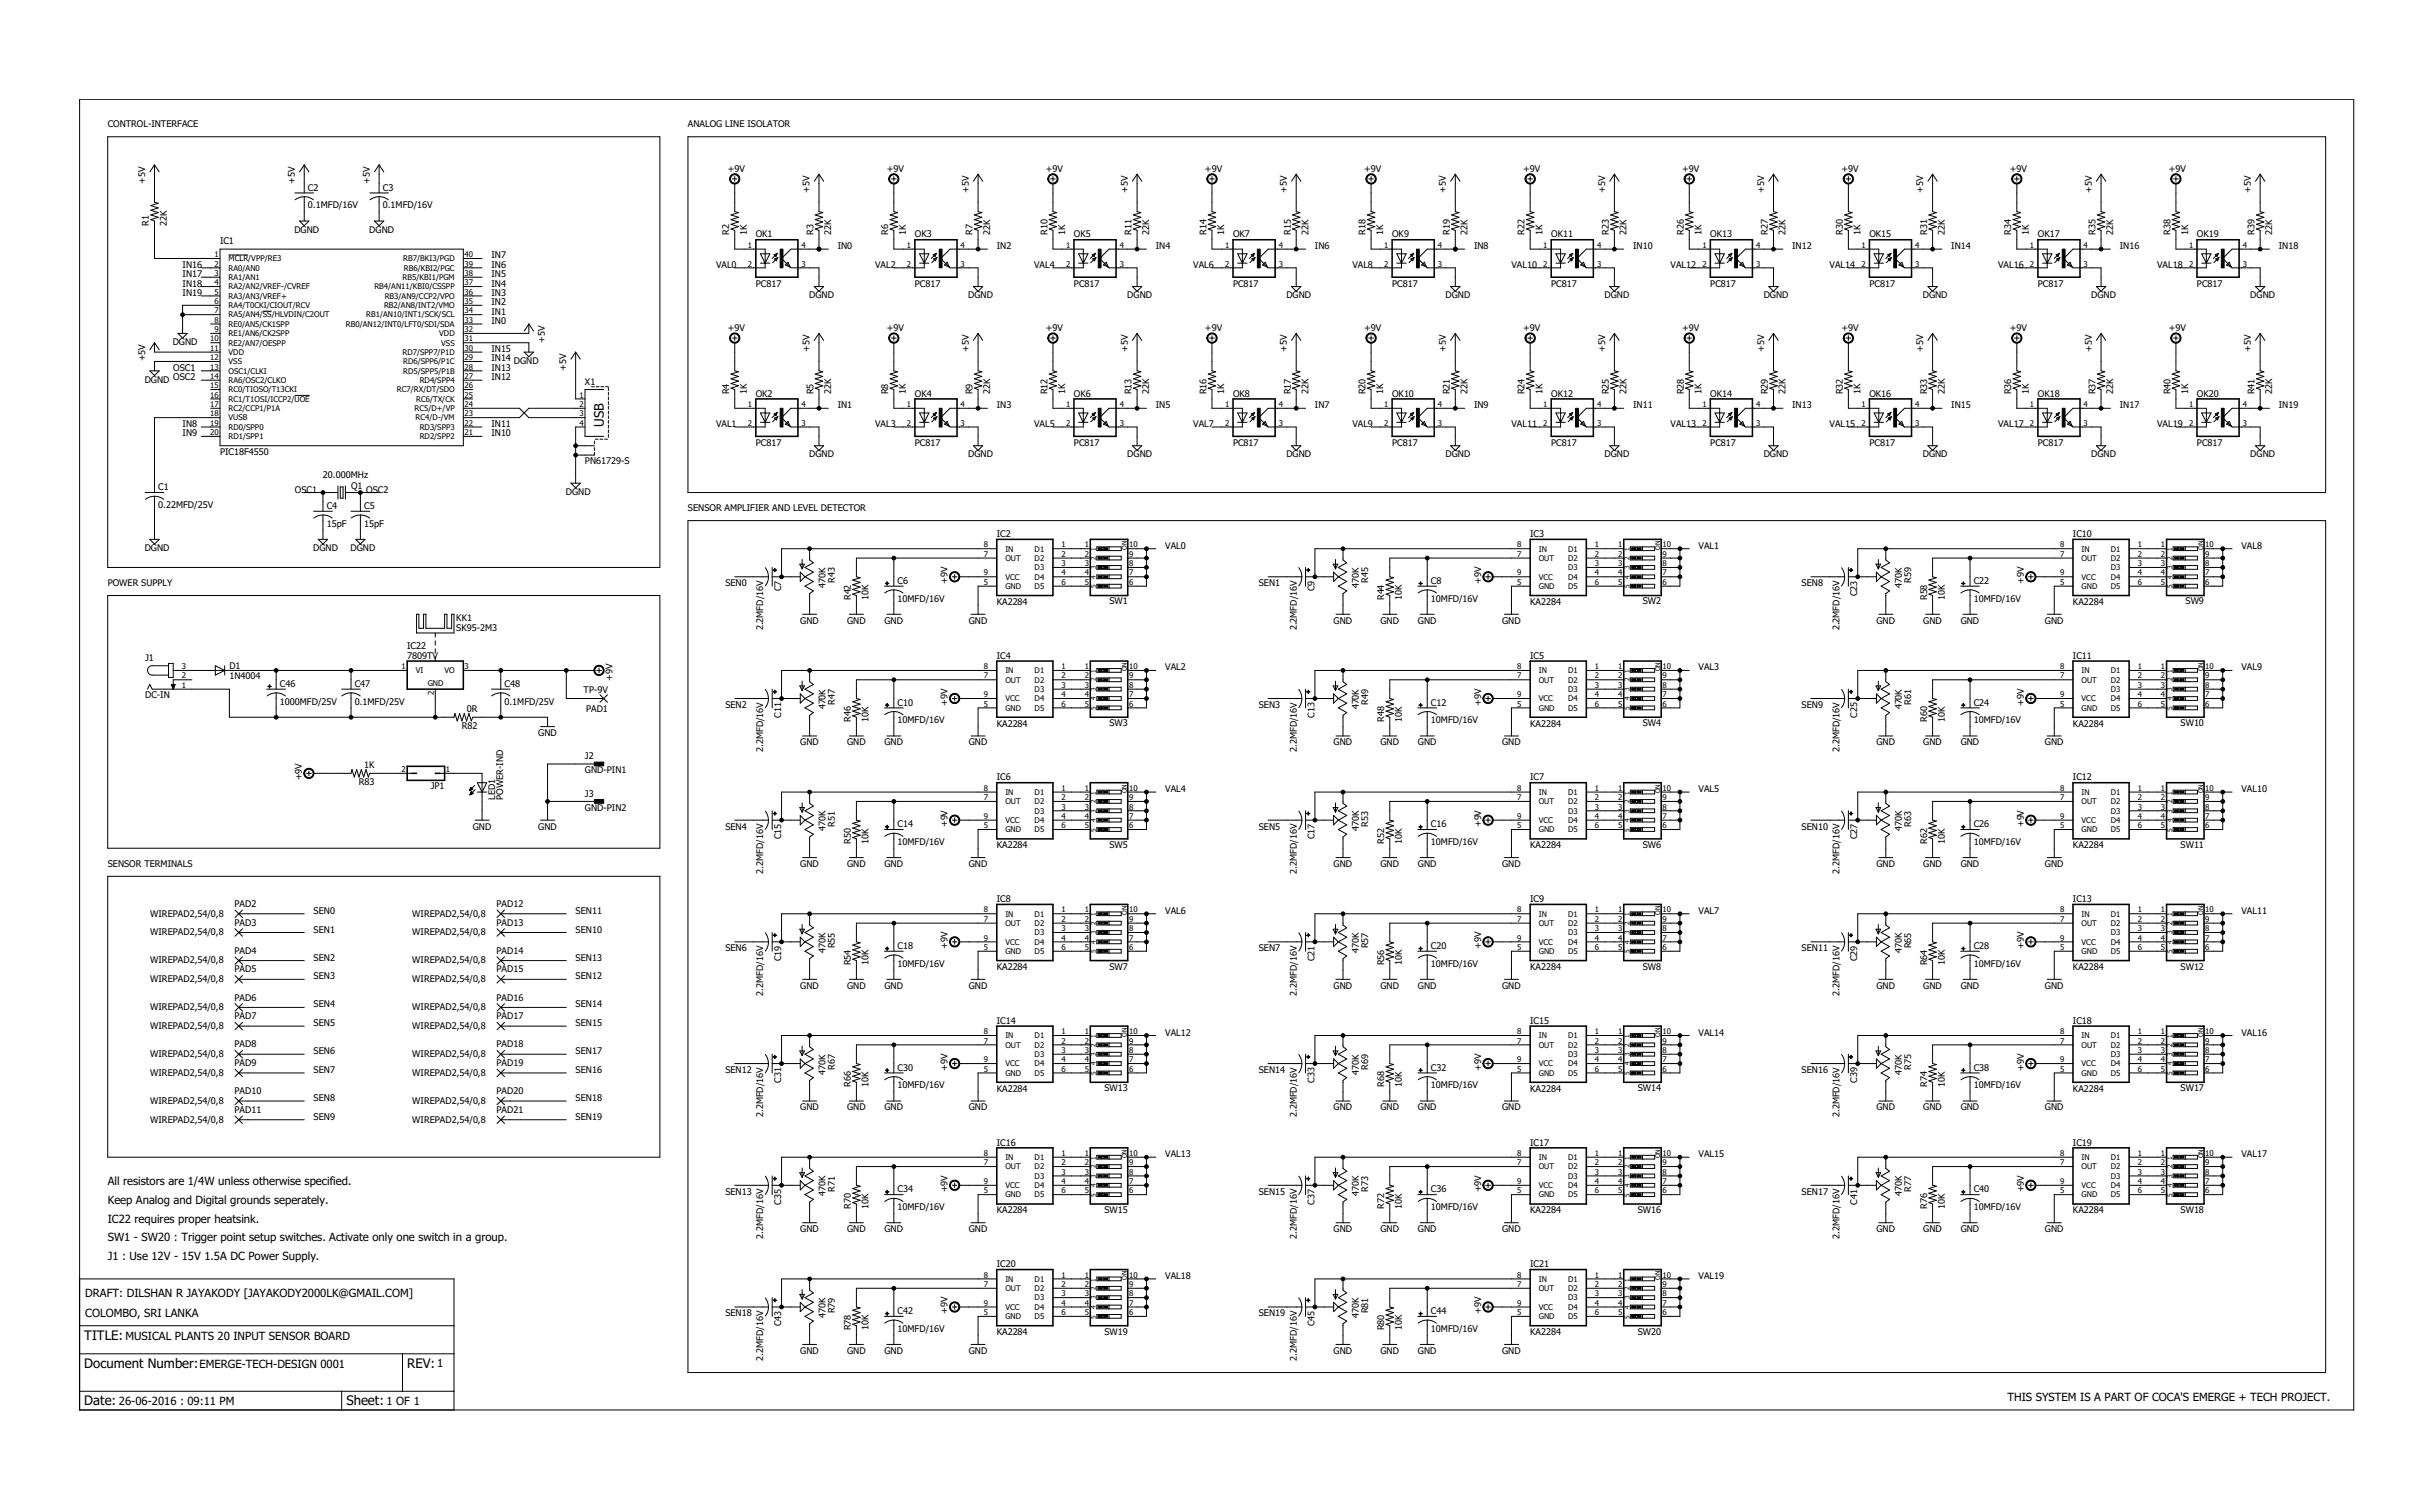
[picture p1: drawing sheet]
<svg xmlns="http://www.w3.org/2000/svg" width="660mm" height="410mm" viewBox="0 0 660 410" stroke-linecap="round" stroke-linejoin="round" font-family="sans-serif">
<defs><g id="words">
<g font-size="3.6">
<text x="163.8" y="115.8" transform="rotate(-90 163.8 115.8)">USB</text>
<text x="22.9" y="363.5">TITLE:</text>
<text x="22.9" y="371.1">Document Number:</text>
<text x="110.5" y="371.1">REV:</text>
<text x="22.9" y="381.2">Date:</text>
<text x="94" y="381.2">Sheet:</text>
</g>
<g font-size="3.1">
<text x="29.2" y="321.6">All resistors are 1/4W unless otherwise specified.</text>
<text x="29.2" y="326.6">Keep Analog and Digital grounds seperately.</text>
<text x="29.2" y="331.7">IC22 requires proper heatsink.</text>
<text x="29.2" y="336.8">SW1 - SW20 : Trigger point setup switches. Activate only one switch in a group.</text>
<text x="29.2" y="341.9">J1 : Use 12V - 15V 1.5A DC Power Supply.</text>
<text x="23.1" y="351.8">DRAFT: DILSHAN R JAYAKODY [JAYAKODY2000LK@GMAIL.COM]</text>
<text x="23.1" y="357.4">COLOMBO, SRI LANKA</text>
<text x="34.1" y="363.5">MUSICAL PLANTS 20 INPUT SENSOR BOARD</text>
<text x="54.1" y="371.1">EMERGE-TECH-DESIGN 0001</text>
<text x="118.6" y="370.8">1</text>
<text x="32.3" y="381.2">26-06-2016 : 09:11 PM</text>
<text x="104.9" y="381.2">1 OF 1</text>
<text x="544.8" y="380">THIS SYSTEM IS A PART OF COCA'S EMERGE + TECH PROJECT.</text>
</g>
<g font-size="2.5">
<text x="29.2" y="34.6">CONTROL-INTERFACE</text>
<text x="186.7" y="34.6">ANALOG LINE ISOLATOR</text>
<text x="197.5" y="46.6">+9V</text>
<text x="240.7" y="46.6">+9V</text>
<text x="283.9" y="46.6">+9V</text>
<text x="327" y="46.6">+9V</text>
<text x="370.2" y="46.6">+9V</text>
<text x="413.4" y="46.6">+9V</text>
<text x="456.6" y="46.6">+9V</text>
<text x="499.7" y="46.6">+9V</text>
<text x="545.5" y="46.6">+9V</text>
<text x="588.6" y="46.6">+9V</text>
<text x="39.4" y="49.8" transform="rotate(-90 39.4 49.8)">+5V</text>
<text x="80" y="49.8" transform="rotate(-90 80 49.8)">+5V</text>
<text x="83.6" y="51.7">C2</text>
<text x="100.4" y="49.8" transform="rotate(-90 100.4 49.8)">+5V</text>
<text x="103.9" y="51.7">C3</text>
<text x="219.7" y="52.3" transform="rotate(-90 219.7 52.3)">+5V</text>
<text x="262.9" y="52.3" transform="rotate(-90 262.9 52.3)">+5V</text>
<text x="306.1" y="52.3" transform="rotate(-90 306.1 52.3)">+5V</text>
<text x="349.3" y="52.3" transform="rotate(-90 349.3 52.3)">+5V</text>
<text x="392.4" y="52.3" transform="rotate(-90 392.4 52.3)">+5V</text>
<text x="435.6" y="52.3" transform="rotate(-90 435.6 52.3)">+5V</text>
<text x="478.8" y="52.3" transform="rotate(-90 478.8 52.3)">+5V</text>
<text x="522" y="52.3" transform="rotate(-90 522 52.3)">+5V</text>
<text x="567.7" y="52.3" transform="rotate(-90 567.7 52.3)">+5V</text>
<text x="610.9" y="52.3" transform="rotate(-90 610.9 52.3)">+5V</text>
<text x="83.6" y="56.5">0.1MFD/16V</text>
<text x="103.9" y="56.5">0.1MFD/16V</text>
<text x="40.4" y="61.2" transform="rotate(-90 40.4 61.2)">R1</text>
<text x="45.2" y="61.2" transform="rotate(-90 45.2 61.2)">22K</text>
<text x="79.9" y="63.1">DGND</text>
<text x="100.2" y="63.1">DGND</text>
<text x="197.9" y="63.8" transform="rotate(-90 197.9 63.8)">R2</text>
<text x="202.7" y="63.8" transform="rotate(-90 202.7 63.8)">1K</text>
<text x="205.1" y="64.4">OK1</text>
<text x="220.8" y="63.8" transform="rotate(-90 220.8 63.8)">R3</text>
<text x="225.6" y="63.8" transform="rotate(-90 225.6 63.8)">22K</text>
<text x="241.1" y="63.8" transform="rotate(-90 241.1 63.8)">R6</text>
<text x="245.9" y="63.8" transform="rotate(-90 245.9 63.8)">1K</text>
<text x="248.3" y="64.4">OK3</text>
<text x="263.9" y="63.8" transform="rotate(-90 263.9 63.8)">R7</text>
<text x="268.7" y="63.8" transform="rotate(-90 268.7 63.8)">22K</text>
<text x="284.3" y="63.8" transform="rotate(-90 284.3 63.8)">R10</text>
<text x="289.1" y="63.8" transform="rotate(-90 289.1 63.8)">1K</text>
<text x="291.5" y="64.4">OK5</text>
<text x="307.1" y="63.8" transform="rotate(-90 307.1 63.8)">R11</text>
<text x="311.9" y="63.8" transform="rotate(-90 311.9 63.8)">22K</text>
<text x="327.4" y="63.8" transform="rotate(-90 327.4 63.8)">R14</text>
<text x="332.2" y="63.8" transform="rotate(-90 332.2 63.8)">1K</text>
<text x="334.7" y="64.4">OK7</text>
<text x="350.3" y="63.8" transform="rotate(-90 350.3 63.8)">R15</text>
<text x="355.1" y="63.8" transform="rotate(-90 355.1 63.8)">22K</text>
<text x="370.6" y="63.8" transform="rotate(-90 370.6 63.8)">R18</text>
<text x="375.4" y="63.8" transform="rotate(-90 375.4 63.8)">1K</text>
<text x="377.8" y="64.4">OK9</text>
<text x="393.5" y="63.8" transform="rotate(-90 393.5 63.8)">R19</text>
<text x="398.3" y="63.8" transform="rotate(-90 398.3 63.8)">22K</text>
<text x="413.8" y="63.8" transform="rotate(-90 413.8 63.8)">R22</text>
<text x="418.6" y="63.8" transform="rotate(-90 418.6 63.8)">1K</text>
<text x="421" y="64.4">OK11</text>
<text x="436.7" y="63.8" transform="rotate(-90 436.7 63.8)">R23</text>
<text x="441.5" y="63.8" transform="rotate(-90 441.5 63.8)">22K</text>
<text x="457" y="63.8" transform="rotate(-90 457 63.8)">R26</text>
<text x="461.8" y="63.8" transform="rotate(-90 461.8 63.8)">1K</text>
<text x="464.2" y="64.4">OK13</text>
<text x="479.8" y="63.8" transform="rotate(-90 479.8 63.8)">R27</text>
<text x="484.6" y="63.8" transform="rotate(-90 484.6 63.8)">22K</text>
<text x="500.2" y="63.8" transform="rotate(-90 500.2 63.8)">R30</text>
<text x="505" y="63.8" transform="rotate(-90 505 63.8)">1K</text>
<text x="507.4" y="64.4">OK15</text>
<text x="523" y="63.8" transform="rotate(-90 523 63.8)">R31</text>
<text x="527.8" y="63.8" transform="rotate(-90 527.8 63.8)">22K</text>
<text x="545.9" y="63.8" transform="rotate(-90 545.9 63.8)">R34</text>
<text x="550.7" y="63.8" transform="rotate(-90 550.7 63.8)">1K</text>
<text x="553.1" y="64.4">OK17</text>
<text x="568.7" y="63.8" transform="rotate(-90 568.7 63.8)">R35</text>
<text x="573.5" y="63.8" transform="rotate(-90 573.5 63.8)">22K</text>
<text x="589" y="63.8" transform="rotate(-90 589 63.8)">R38</text>
<text x="593.8" y="63.8" transform="rotate(-90 593.8 63.8)">1K</text>
<text x="596.3" y="64.4">OK19</text>
<text x="611.9" y="63.8" transform="rotate(-90 611.9 63.8)">R39</text>
<text x="616.7" y="63.8" transform="rotate(-90 616.7 63.8)">22K</text>
<text x="59.7" y="66.3">IC1</text>
<text x="133.4" y="70.1">IN7</text>
<text x="227.3" y="67.6">IN0</text>
<text x="270.5" y="67.6">IN2</text>
<text x="313.7" y="67.6">IN4</text>
<text x="356.9" y="67.6">IN6</text>
<text x="400.1" y="67.6">IN8</text>
<text x="443.2" y="67.6">IN10</text>
<text x="486.4" y="67.6">IN12</text>
<text x="529.6" y="67.6">IN14</text>
<text x="575.3" y="67.6">IN16</text>
<text x="618.5" y="67.6">IN18</text>
<text x="49.6" y="72.7">IN16</text>
<text x="49.6" y="75.2">IN17</text>
<text x="49.6" y="77.7">IN18</text>
<text x="133.4" y="77.7">IN4</text>
<text x="133.4" y="75.2">IN5</text>
<text x="133.4" y="72.7">IN6</text>
<text x="194.3" y="72.7">VAL0</text>
<text x="205.1" y="77.7">PC817</text>
<text x="237.5" y="72.7">VAL2</text>
<text x="248.3" y="77.7">PC817</text>
<text x="280.7" y="72.7">VAL4</text>
<text x="291.5" y="77.7">PC817</text>
<text x="323.9" y="72.7">VAL6</text>
<text x="334.7" y="77.7">PC817</text>
<text x="367" y="72.7">VAL8</text>
<text x="377.8" y="77.7">PC817</text>
<text x="410.2" y="72.7">VAL10</text>
<text x="421" y="77.7">PC817</text>
<text x="453.4" y="72.7">VAL12</text>
<text x="464.2" y="77.7">PC817</text>
<text x="496.6" y="72.7">VAL14</text>
<text x="507.4" y="77.7">PC817</text>
<text x="542.3" y="72.7">VAL16</text>
<text x="553.1" y="77.7">PC817</text>
<text x="585.5" y="72.7">VAL18</text>
<text x="596.3" y="77.7">PC817</text>
<text x="49.6" y="80.3">IN19</text>
<text x="133.4" y="82.8">IN2</text>
<text x="133.4" y="80.3">IN3</text>
<text x="219.6" y="80.9">DGND</text>
<text x="262.8" y="80.9">DGND</text>
<text x="306" y="80.9">DGND</text>
<text x="349.1" y="80.9">DGND</text>
<text x="392.3" y="80.9">DGND</text>
<text x="435.5" y="80.9">DGND</text>
<text x="478.7" y="80.9">DGND</text>
<text x="521.8" y="80.9">DGND</text>
<text x="567.6" y="80.9">DGND</text>
<text x="610.7" y="80.9">DGND</text>
<text x="133.4" y="87.9">IN0</text>
<text x="133.4" y="85.4">IN1</text>
<text x="197.5" y="89.8">+9V</text>
<text x="240.7" y="89.8">+9V</text>
<text x="283.9" y="89.8">+9V</text>
<text x="327" y="89.8">+9V</text>
<text x="370.2" y="89.8">+9V</text>
<text x="413.4" y="89.8">+9V</text>
<text x="456.6" y="89.8">+9V</text>
<text x="499.7" y="89.8">+9V</text>
<text x="545.5" y="89.8">+9V</text>
<text x="588.6" y="89.8">+9V</text>
<text x="46.9" y="93.6">DGND</text>
<text x="133.4" y="95.5">IN15</text>
<text x="147.8" y="93" transform="rotate(-90 147.8 93)">+5V</text>
<text x="219.7" y="95.5" transform="rotate(-90 219.7 95.5)">+5V</text>
<text x="262.9" y="95.5" transform="rotate(-90 262.9 95.5)">+5V</text>
<text x="306.1" y="95.5" transform="rotate(-90 306.1 95.5)">+5V</text>
<text x="349.3" y="95.5" transform="rotate(-90 349.3 95.5)">+5V</text>
<text x="392.4" y="95.5" transform="rotate(-90 392.4 95.5)">+5V</text>
<text x="435.6" y="95.5" transform="rotate(-90 435.6 95.5)">+5V</text>
<text x="478.8" y="95.5" transform="rotate(-90 478.8 95.5)">+5V</text>
<text x="522" y="95.5" transform="rotate(-90 522 95.5)">+5V</text>
<text x="567.7" y="95.5" transform="rotate(-90 567.7 95.5)">+5V</text>
<text x="610.9" y="95.5" transform="rotate(-90 610.9 95.5)">+5V</text>
<text x="39.4" y="98.1" transform="rotate(-90 39.4 98.1)">+5V</text>
<text x="47" y="100.6">OSC1</text>
<text x="133.4" y="98.1">IN14</text>
<text x="133.4" y="100.6">IN13</text>
<text x="139.5" y="98.7">DGND</text>
<text x="153.7" y="100.6" transform="rotate(-90 153.7 100.6)">+5V</text>
<text x="39.3" y="103.8">DGND</text>
<text x="47" y="103.1">OSC2</text>
<text x="133.4" y="103.1">IN12</text>
<text x="158.8" y="104.4">X1</text>
<text x="197.9" y="107" transform="rotate(-90 197.9 107)">R4</text>
<text x="202.7" y="107" transform="rotate(-90 202.7 107)">1K</text>
<text x="205.1" y="107.6">OK2</text>
<text x="220.8" y="107" transform="rotate(-90 220.8 107)">R5</text>
<text x="225.6" y="107" transform="rotate(-90 225.6 107)">22K</text>
<text x="241.1" y="107" transform="rotate(-90 241.1 107)">R8</text>
<text x="245.9" y="107" transform="rotate(-90 245.9 107)">1K</text>
<text x="248.3" y="107.6">OK4</text>
<text x="263.9" y="107" transform="rotate(-90 263.9 107)">R9</text>
<text x="268.7" y="107" transform="rotate(-90 268.7 107)">22K</text>
<text x="284.3" y="107" transform="rotate(-90 284.3 107)">R12</text>
<text x="289.1" y="107" transform="rotate(-90 289.1 107)">1K</text>
<text x="291.5" y="107.6">OK6</text>
<text x="307.1" y="107" transform="rotate(-90 307.1 107)">R13</text>
<text x="311.9" y="107" transform="rotate(-90 311.9 107)">22K</text>
<text x="327.4" y="107" transform="rotate(-90 327.4 107)">R16</text>
<text x="332.2" y="107" transform="rotate(-90 332.2 107)">1K</text>
<text x="334.7" y="107.6">OK8</text>
<text x="350.3" y="107" transform="rotate(-90 350.3 107)">R17</text>
<text x="355.1" y="107" transform="rotate(-90 355.1 107)">22K</text>
<text x="370.6" y="107" transform="rotate(-90 370.6 107)">R20</text>
<text x="375.4" y="107" transform="rotate(-90 375.4 107)">1K</text>
<text x="377.8" y="107.6">OK10</text>
<text x="393.5" y="107" transform="rotate(-90 393.5 107)">R21</text>
<text x="398.3" y="107" transform="rotate(-90 398.3 107)">22K</text>
<text x="413.8" y="107" transform="rotate(-90 413.8 107)">R24</text>
<text x="418.6" y="107" transform="rotate(-90 418.6 107)">1K</text>
<text x="421" y="107.6">OK12</text>
<text x="436.7" y="107" transform="rotate(-90 436.7 107)">R25</text>
<text x="441.5" y="107" transform="rotate(-90 441.5 107)">22K</text>
<text x="457" y="107" transform="rotate(-90 457 107)">R28</text>
<text x="461.8" y="107" transform="rotate(-90 461.8 107)">1K</text>
<text x="464.2" y="107.6">OK14</text>
<text x="479.8" y="107" transform="rotate(-90 479.8 107)">R29</text>
<text x="484.6" y="107" transform="rotate(-90 484.6 107)">22K</text>
<text x="500.2" y="107" transform="rotate(-90 500.2 107)">R32</text>
<text x="505" y="107" transform="rotate(-90 505 107)">1K</text>
<text x="507.4" y="107.6">OK16</text>
<text x="523" y="107" transform="rotate(-90 523 107)">R33</text>
<text x="527.8" y="107" transform="rotate(-90 527.8 107)">22K</text>
<text x="545.9" y="107" transform="rotate(-90 545.9 107)">R36</text>
<text x="550.7" y="107" transform="rotate(-90 550.7 107)">1K</text>
<text x="553.1" y="107.6">OK18</text>
<text x="568.7" y="107" transform="rotate(-90 568.7 107)">R37</text>
<text x="573.5" y="107" transform="rotate(-90 573.5 107)">22K</text>
<text x="589" y="107" transform="rotate(-90 589 107)">R40</text>
<text x="593.8" y="107" transform="rotate(-90 593.8 107)">1K</text>
<text x="596.3" y="107.6">OK20</text>
<text x="611.9" y="107" transform="rotate(-90 611.9 107)">R41</text>
<text x="616.7" y="107" transform="rotate(-90 616.7 107)">22K</text>
<text x="227.3" y="110.8">IN1</text>
<text x="270.5" y="110.8">IN3</text>
<text x="313.7" y="110.8">IN5</text>
<text x="356.9" y="110.8">IN7</text>
<text x="400.1" y="110.8">IN9</text>
<text x="443.2" y="110.8">IN11</text>
<text x="486.4" y="110.8">IN13</text>
<text x="529.6" y="110.8">IN15</text>
<text x="575.3" y="110.8">IN17</text>
<text x="618.5" y="110.8">IN19</text>
<text x="49.6" y="115.8">IN8</text>
<text x="49.6" y="118.4">IN9</text>
<text x="133.4" y="118.4">IN10</text>
<text x="133.4" y="115.8">IN11</text>
<text x="194.3" y="115.8">VAL1</text>
<text x="237.5" y="115.8">VAL3</text>
<text x="280.7" y="115.8">VAL5</text>
<text x="323.9" y="115.8">VAL7</text>
<text x="367" y="115.8">VAL9</text>
<text x="410.2" y="115.8">VAL11</text>
<text x="453.4" y="115.8">VAL13</text>
<text x="496.6" y="115.8">VAL15</text>
<text x="542.3" y="115.8">VAL17</text>
<text x="585.5" y="115.8">VAL19</text>
<text x="59.7" y="123.5">PIC18F4550</text>
<text x="205.1" y="120.9">PC817</text>
<text x="219.6" y="124.1">DGND</text>
<text x="248.3" y="120.9">PC817</text>
<text x="262.8" y="124.1">DGND</text>
<text x="291.5" y="120.9">PC817</text>
<text x="306" y="124.1">DGND</text>
<text x="334.7" y="120.9">PC817</text>
<text x="349.1" y="124.1">DGND</text>
<text x="377.8" y="120.9">PC817</text>
<text x="392.3" y="124.1">DGND</text>
<text x="421" y="120.9">PC817</text>
<text x="435.5" y="124.1">DGND</text>
<text x="464.2" y="120.9">PC817</text>
<text x="478.7" y="124.1">DGND</text>
<text x="507.4" y="120.9">PC817</text>
<text x="521.8" y="124.1">DGND</text>
<text x="553.1" y="120.9">PC817</text>
<text x="567.6" y="124.1">DGND</text>
<text x="596.3" y="120.9">PC817</text>
<text x="610.7" y="124.1">DGND</text>
<text x="87.7" y="129.8">20.000MHz</text>
<text x="158.8" y="126">PN61729-S</text>
<text x="42.9" y="137.8">0.22MFD/25V</text>
<text x="42.9" y="133">C1</text>
<text x="80" y="133.6">OSC1</text>
<text x="95.3" y="132.6">Q1</text>
<text x="99.4" y="133.6">OSC2</text>
<text x="153.6" y="134.3">DGND</text>
<text x="88.7" y="142.9">15pF</text>
<text x="88.7" y="138.1">C4</text>
<text x="98.8" y="142.9">15pF</text>
<text x="98.8" y="138.1">C5</text>
<text x="186.7" y="138.7">SENSOR AMPLIFIER AND LEVEL DETECTOR</text>
<text x="39.3" y="149.5">DGND</text>
<text x="85" y="149.5">DGND</text>
<text x="95.1" y="149.5">DGND</text>
<text x="270.5" y="145.7">IC2</text>
<text x="316.2" y="148.9">VAL0</text>
<text x="415.3" y="145.7">IC3</text>
<text x="461" y="148.9">VAL1</text>
<text x="562.6" y="145.7">IC10</text>
<text x="608.3" y="148.9">VAL8</text>
<text x="29.2" y="159">POWER SUPPLY</text>
<text x="196.9" y="159">SEN0</text>
<text x="212" y="160.4" transform="rotate(-90 212 160.4)">C7</text>
<text x="224" y="159.5" transform="rotate(-90 224 159.5)">470K</text>
<text x="226.6" y="158.2" transform="rotate(-90 226.6 158.2)">R43</text>
<text x="243.6" y="158.4">C6</text>
<text x="257.2" y="158.4" transform="rotate(-90 257.2 158.4)">+9V</text>
<text x="341.6" y="159">SEN1</text>
<text x="356.7" y="160.4" transform="rotate(-90 356.7 160.4)">C9</text>
<text x="368.8" y="159.5" transform="rotate(-90 368.8 159.5)">470K</text>
<text x="371.4" y="158.2" transform="rotate(-90 371.4 158.2)">R45</text>
<text x="388.4" y="158.4">C8</text>
<text x="402" y="158.4" transform="rotate(-90 402 158.4)">+9V</text>
<text x="488.9" y="159">SEN8</text>
<text x="504.1" y="161.7" transform="rotate(-90 504.1 161.7)">C23</text>
<text x="516.1" y="159.5" transform="rotate(-90 516.1 159.5)">470K</text>
<text x="518.7" y="158.2" transform="rotate(-90 518.7 158.2)">R59</text>
<text x="535.7" y="158.4">C22</text>
<text x="549.3" y="158.4" transform="rotate(-90 549.3 158.4)">+9V</text>
<text x="230.9" y="162.8" transform="rotate(-90 230.9 162.8)">R42</text>
<text x="235.7" y="162.8" transform="rotate(-90 235.7 162.8)">10K</text>
<text x="243.6" y="163.2">10MFD/16V</text>
<text x="270.5" y="164.1">KA2284</text>
<text x="301.1" y="164">SW1</text>
<text x="375.7" y="162.8" transform="rotate(-90 375.7 162.8)">R44</text>
<text x="380.5" y="162.8" transform="rotate(-90 380.5 162.8)">10K</text>
<text x="388.4" y="163.2">10MFD/16V</text>
<text x="415.3" y="164.1">KA2284</text>
<text x="445.9" y="164">SW2</text>
<text x="523" y="162.8" transform="rotate(-90 523 162.8)">R58</text>
<text x="527.8" y="162.8" transform="rotate(-90 527.8 162.8)">10K</text>
<text x="535.7" y="163.2">10MFD/16V</text>
<text x="562.6" y="164.1">KA2284</text>
<text x="593.2" y="164">SW9</text>
<text x="123.8" y="171.1">SK95-2M3</text>
<text x="123.8" y="168.5">KK1</text>
<text x="207.2" y="171" transform="rotate(-90 207.2 171)">2.2MFD/16V</text>
<text x="217.2" y="169.2">GND</text>
<text x="229.9" y="169.2">GND</text>
<text x="240" y="169.2">GND</text>
<text x="262.9" y="169.2">GND</text>
<text x="351.9" y="171" transform="rotate(-90 351.9 171)">2.2MFD/16V</text>
<text x="362" y="169.2">GND</text>
<text x="374.7" y="169.2">GND</text>
<text x="384.8" y="169.2">GND</text>
<text x="407.7" y="169.2">GND</text>
<text x="499.2" y="171" transform="rotate(-90 499.2 171)">2.2MFD/16V</text>
<text x="509.3" y="169.2">GND</text>
<text x="522" y="169.2">GND</text>
<text x="532.1" y="169.2">GND</text>
<text x="555" y="169.2">GND</text>
<text x="39.4" y="179.3">J1</text>
<text x="110.5" y="178.7">7809TV</text>
<text x="110.5" y="176.2">IC22</text>
<text x="270.5" y="178.7">IC4</text>
<text x="415.3" y="178.7">IC5</text>
<text x="562.6" y="178.7">IC11</text>
<text x="62.3" y="184.2">1N4004</text>
<text x="62.3" y="181.4">D1</text>
<text x="166.3" y="184.6" transform="rotate(-90 166.3 184.6)">+9V</text>
<text x="316.2" y="181.9">VAL2</text>
<text x="461" y="181.9">VAL3</text>
<text x="608.3" y="181.9">VAL9</text>
<text x="39.4" y="189.5">DC-IN</text>
<text x="76" y="191.1">1000MFD/25V</text>
<text x="76" y="186.3">C46</text>
<text x="96.3" y="191.1">0.1MFD/25V</text>
<text x="96.3" y="186.3">C47</text>
<text x="136.9" y="191.1">0.1MFD/25V</text>
<text x="136.9" y="186.3">C48</text>
<text x="158.4" y="188">TP-9V</text>
<text x="226.6" y="191.2" transform="rotate(-90 226.6 191.2)">R47</text>
<text x="243.6" y="191.4">C10</text>
<text x="257.2" y="191.4" transform="rotate(-90 257.2 191.4)">+9V</text>
<text x="371.4" y="191.2" transform="rotate(-90 371.4 191.2)">R49</text>
<text x="388.4" y="191.4">C12</text>
<text x="402" y="191.4" transform="rotate(-90 402 191.4)">+9V</text>
<text x="518.7" y="191.2" transform="rotate(-90 518.7 191.2)">R61</text>
<text x="535.7" y="191.4">C24</text>
<text x="549.3" y="191.4" transform="rotate(-90 549.3 191.4)">+9V</text>
<text x="125.3" y="197.9">R82</text>
<text x="126.7" y="193.1">0R</text>
<text x="159.1" y="193.1">PAD1</text>
<text x="196.9" y="192">SEN2</text>
<text x="212" y="194.7" transform="rotate(-90 212 194.7)">C11</text>
<text x="224" y="192.5" transform="rotate(-90 224 192.5)">470K</text>
<text x="230.9" y="195.8" transform="rotate(-90 230.9 195.8)">R46</text>
<text x="235.7" y="195.8" transform="rotate(-90 235.7 195.8)">10K</text>
<text x="243.6" y="196.2">10MFD/16V</text>
<text x="270.5" y="197.1">KA2284</text>
<text x="301.1" y="197">SW3</text>
<text x="341.6" y="192">SEN3</text>
<text x="356.7" y="194.7" transform="rotate(-90 356.7 194.7)">C13</text>
<text x="368.8" y="192.5" transform="rotate(-90 368.8 192.5)">470K</text>
<text x="375.7" y="195.8" transform="rotate(-90 375.7 195.8)">R48</text>
<text x="380.5" y="195.8" transform="rotate(-90 380.5 195.8)">10K</text>
<text x="388.4" y="196.2">10MFD/16V</text>
<text x="415.3" y="197.1">KA2284</text>
<text x="445.9" y="197">SW4</text>
<text x="488.9" y="192">SEN9</text>
<text x="504.1" y="194.7" transform="rotate(-90 504.1 194.7)">C25</text>
<text x="516.1" y="192.5" transform="rotate(-90 516.1 192.5)">470K</text>
<text x="523" y="195.8" transform="rotate(-90 523 195.8)">R60</text>
<text x="527.8" y="195.8" transform="rotate(-90 527.8 195.8)">10K</text>
<text x="535.7" y="196.2">10MFD/16V</text>
<text x="562.6" y="197.1">KA2284</text>
<text x="591.8" y="197">SW10</text>
<text x="146.1" y="199.7">GND</text>
<text x="217.2" y="202.2">GND</text>
<text x="229.9" y="202.2">GND</text>
<text x="240" y="202.2">GND</text>
<text x="262.9" y="202.2">GND</text>
<text x="362" y="202.2">GND</text>
<text x="374.7" y="202.2">GND</text>
<text x="384.8" y="202.2">GND</text>
<text x="407.7" y="202.2">GND</text>
<text x="509.3" y="202.2">GND</text>
<text x="522" y="202.2">GND</text>
<text x="532.1" y="202.2">GND</text>
<text x="555" y="202.2">GND</text>
<text x="98.8" y="208.3">1K</text>
<text x="158.8" y="209.8">GND-PIN1</text>
<text x="158.8" y="206">J2</text>
<text x="207.2" y="204.1" transform="rotate(-90 207.2 204.1)">2.2MFD/16V</text>
<text x="351.9" y="204.1" transform="rotate(-90 351.9 204.1)">2.2MFD/16V</text>
<text x="499.2" y="204.1" transform="rotate(-90 499.2 204.1)">2.2MFD/16V</text>
<text x="81.9" y="211.7" transform="rotate(-90 81.9 211.7)">+9V</text>
<text x="97.4" y="213.1">R83</text>
<text x="116.9" y="214.1">JP1</text>
<text x="270.5" y="211.7">IC6</text>
<text x="316.2" y="214.9">VAL4</text>
<text x="415.3" y="211.7">IC7</text>
<text x="461" y="214.9">VAL5</text>
<text x="562.6" y="211.7">IC12</text>
<text x="608.3" y="214.9">VAL10</text>
<text x="134.4" y="216.9" transform="rotate(-90 134.4 216.9)">LED1</text>
<text x="136.5" y="216.9" transform="rotate(-90 136.5 216.9)">POWER-IND</text>
<text x="158.8" y="220">GND-PIN2</text>
<text x="158.8" y="216.2">J3</text>
<text x="128.3" y="225.1">GND</text>
<text x="146.1" y="225.1">GND</text>
<text x="196.9" y="225.1">SEN4</text>
<text x="212" y="227.7" transform="rotate(-90 212 227.7)">C15</text>
<text x="224" y="225.5" transform="rotate(-90 224 225.5)">470K</text>
<text x="226.6" y="224.2" transform="rotate(-90 226.6 224.2)">R51</text>
<text x="243.6" y="224.4">C14</text>
<text x="257.2" y="224.4" transform="rotate(-90 257.2 224.4)">+9V</text>
<text x="341.6" y="225.1">SEN5</text>
<text x="356.7" y="227.7" transform="rotate(-90 356.7 227.7)">C17</text>
<text x="368.8" y="225.5" transform="rotate(-90 368.8 225.5)">470K</text>
<text x="371.4" y="224.2" transform="rotate(-90 371.4 224.2)">R53</text>
<text x="388.4" y="224.4">C16</text>
<text x="402" y="224.4" transform="rotate(-90 402 224.4)">+9V</text>
<text x="488.9" y="225.1">SEN10</text>
<text x="504.1" y="227.7" transform="rotate(-90 504.1 227.7)">C27</text>
<text x="516.1" y="225.5" transform="rotate(-90 516.1 225.5)">470K</text>
<text x="518.7" y="224.2" transform="rotate(-90 518.7 224.2)">R63</text>
<text x="535.7" y="224.4">C26</text>
<text x="549.3" y="224.4" transform="rotate(-90 549.3 224.4)">+9V</text>
<text x="230.9" y="228.9" transform="rotate(-90 230.9 228.9)">R50</text>
<text x="235.7" y="228.9" transform="rotate(-90 235.7 228.9)">10K</text>
<text x="243.6" y="229.2">10MFD/16V</text>
<text x="270.5" y="230.1">KA2284</text>
<text x="301.1" y="230">SW5</text>
<text x="375.7" y="228.9" transform="rotate(-90 375.7 228.9)">R52</text>
<text x="380.5" y="228.9" transform="rotate(-90 380.5 228.9)">10K</text>
<text x="388.4" y="229.2">10MFD/16V</text>
<text x="415.3" y="230.1">KA2284</text>
<text x="445.9" y="230">SW6</text>
<text x="523" y="228.9" transform="rotate(-90 523 228.9)">R62</text>
<text x="527.8" y="228.9" transform="rotate(-90 527.8 228.9)">10K</text>
<text x="535.7" y="229.2">10MFD/16V</text>
<text x="562.6" y="230.1">KA2284</text>
<text x="591.8" y="230">SW11</text>
<text x="29.2" y="235.2">SENSOR TERMINALS</text>
<text x="207.2" y="237.1" transform="rotate(-90 207.2 237.1)">2.2MFD/16V</text>
<text x="217.2" y="235.2">GND</text>
<text x="229.9" y="235.2">GND</text>
<text x="240" y="235.2">GND</text>
<text x="262.9" y="235.2">GND</text>
<text x="351.9" y="237.1" transform="rotate(-90 351.9 237.1)">2.2MFD/16V</text>
<text x="362" y="235.2">GND</text>
<text x="374.7" y="235.2">GND</text>
<text x="384.8" y="235.2">GND</text>
<text x="407.7" y="235.2">GND</text>
<text x="499.2" y="237.1" transform="rotate(-90 499.2 237.1)">2.2MFD/16V</text>
<text x="509.3" y="235.2">GND</text>
<text x="522" y="235.2">GND</text>
<text x="532.1" y="235.2">GND</text>
<text x="555" y="235.2">GND</text>
<text x="270.5" y="244.7">IC8</text>
<text x="415.3" y="244.7">IC9</text>
<text x="562.6" y="244.7">IC13</text>
<text x="40.8" y="248.7">WIREPAD2,54/0,8</text>
<text x="63.6" y="246.1">PAD2</text>
<text x="63.6" y="251.1">PAD3</text>
<text x="85.1" y="247.9">SEN0</text>
<text x="111.9" y="248.7">WIREPAD2,54/0,8</text>
<text x="134.8" y="246.1">PAD12</text>
<text x="134.8" y="251.1">PAD13</text>
<text x="156.2" y="247.9">SEN11</text>
<text x="316.2" y="247.9">VAL6</text>
<text x="461" y="247.9">VAL7</text>
<text x="608.3" y="247.9">VAL11</text>
<text x="40.8" y="253.8">WIREPAD2,54/0,8</text>
<text x="85.1" y="253">SEN1</text>
<text x="111.9" y="253.8">WIREPAD2,54/0,8</text>
<text x="156.2" y="253">SEN10</text>
<text x="226.6" y="257.2" transform="rotate(-90 226.6 257.2)">R55</text>
<text x="243.6" y="257.4">C18</text>
<text x="257.2" y="257.4" transform="rotate(-90 257.2 257.4)">+9V</text>
<text x="371.4" y="257.2" transform="rotate(-90 371.4 257.2)">R57</text>
<text x="388.4" y="257.4">C20</text>
<text x="402" y="257.4" transform="rotate(-90 402 257.4)">+9V</text>
<text x="518.7" y="257.2" transform="rotate(-90 518.7 257.2)">R65</text>
<text x="535.7" y="257.4">C28</text>
<text x="549.3" y="257.4" transform="rotate(-90 549.3 257.4)">+9V</text>
<text x="40.8" y="261.4">WIREPAD2,54/0,8</text>
<text x="63.6" y="258.8">PAD4</text>
<text x="63.6" y="263.8">PAD5</text>
<text x="85.1" y="260.6">SEN2</text>
<text x="111.9" y="261.4">WIREPAD2,54/0,8</text>
<text x="134.8" y="258.8">PAD14</text>
<text x="134.8" y="263.8">PAD15</text>
<text x="156.2" y="260.6">SEN13</text>
<text x="196.9" y="258.1">SEN6</text>
<text x="212" y="260.8" transform="rotate(-90 212 260.8)">C19</text>
<text x="224" y="258.5" transform="rotate(-90 224 258.5)">470K</text>
<text x="230.9" y="261.9" transform="rotate(-90 230.9 261.9)">R54</text>
<text x="235.7" y="261.9" transform="rotate(-90 235.7 261.9)">10K</text>
<text x="243.6" y="262.3">10MFD/16V</text>
<text x="270.5" y="263.1">KA2284</text>
<text x="301.1" y="263">SW7</text>
<text x="341.6" y="258.1">SEN7</text>
<text x="356.7" y="260.8" transform="rotate(-90 356.7 260.8)">C21</text>
<text x="368.8" y="258.5" transform="rotate(-90 368.8 258.5)">470K</text>
<text x="375.7" y="261.9" transform="rotate(-90 375.7 261.9)">R56</text>
<text x="380.5" y="261.9" transform="rotate(-90 380.5 261.9)">10K</text>
<text x="388.4" y="262.3">10MFD/16V</text>
<text x="415.3" y="263.1">KA2284</text>
<text x="445.9" y="263">SW8</text>
<text x="488.9" y="258.1">SEN11</text>
<text x="504.1" y="260.8" transform="rotate(-90 504.1 260.8)">C29</text>
<text x="516.1" y="258.5" transform="rotate(-90 516.1 258.5)">470K</text>
<text x="523" y="261.9" transform="rotate(-90 523 261.9)">R64</text>
<text x="527.8" y="261.9" transform="rotate(-90 527.8 261.9)">10K</text>
<text x="535.7" y="262.3">10MFD/16V</text>
<text x="562.6" y="263.1">KA2284</text>
<text x="591.8" y="263">SW12</text>
<text x="40.8" y="266.5">WIREPAD2,54/0,8</text>
<text x="85.1" y="265.7">SEN3</text>
<text x="111.9" y="266.5">WIREPAD2,54/0,8</text>
<text x="156.2" y="265.7">SEN12</text>
<text x="217.2" y="268.2">GND</text>
<text x="229.9" y="268.2">GND</text>
<text x="240" y="268.2">GND</text>
<text x="262.9" y="268.2">GND</text>
<text x="362" y="268.2">GND</text>
<text x="374.7" y="268.2">GND</text>
<text x="384.8" y="268.2">GND</text>
<text x="407.7" y="268.2">GND</text>
<text x="509.3" y="268.2">GND</text>
<text x="522" y="268.2">GND</text>
<text x="532.1" y="268.2">GND</text>
<text x="555" y="268.2">GND</text>
<text x="40.8" y="274.1">WIREPAD2,54/0,8</text>
<text x="63.6" y="271.5">PAD6</text>
<text x="85.1" y="273.3">SEN4</text>
<text x="111.9" y="274.1">WIREPAD2,54/0,8</text>
<text x="134.8" y="271.5">PAD16</text>
<text x="156.2" y="273.3">SEN14</text>
<text x="207.2" y="270.1" transform="rotate(-90 207.2 270.1)">2.2MFD/16V</text>
<text x="351.9" y="270.1" transform="rotate(-90 351.9 270.1)">2.2MFD/16V</text>
<text x="499.2" y="270.1" transform="rotate(-90 499.2 270.1)">2.2MFD/16V</text>
<text x="40.8" y="279.1">WIREPAD2,54/0,8</text>
<text x="63.6" y="276.5">PAD7</text>
<text x="85.1" y="278.4">SEN5</text>
<text x="111.9" y="279.1">WIREPAD2,54/0,8</text>
<text x="134.8" y="276.5">PAD17</text>
<text x="156.2" y="278.4">SEN15</text>
<text x="270.5" y="277.8">IC14</text>
<text x="316.2" y="280.9">VAL12</text>
<text x="415.3" y="277.8">IC15</text>
<text x="461" y="280.9">VAL14</text>
<text x="562.6" y="277.8">IC18</text>
<text x="608.3" y="280.9">VAL16</text>
<text x="40.8" y="286.8">WIREPAD2,54/0,8</text>
<text x="63.6" y="284.2">PAD8</text>
<text x="85.1" y="286">SEN6</text>
<text x="111.9" y="286.8">WIREPAD2,54/0,8</text>
<text x="134.8" y="284.2">PAD18</text>
<text x="156.2" y="286">SEN17</text>
<text x="40.8" y="291.8">WIREPAD2,54/0,8</text>
<text x="63.6" y="289.2">PAD9</text>
<text x="85.1" y="291.1">SEN7</text>
<text x="111.9" y="291.8">WIREPAD2,54/0,8</text>
<text x="134.8" y="289.2">PAD19</text>
<text x="156.2" y="291.1">SEN16</text>
<text x="196.9" y="291.1">SEN12</text>
<text x="212" y="293.8" transform="rotate(-90 212 293.8)">C31</text>
<text x="224" y="291.5" transform="rotate(-90 224 291.5)">470K</text>
<text x="226.6" y="290.3" transform="rotate(-90 226.6 290.3)">R67</text>
<text x="243.6" y="290.5">C30</text>
<text x="257.2" y="290.5" transform="rotate(-90 257.2 290.5)">+9V</text>
<text x="341.6" y="291.1">SEN14</text>
<text x="356.7" y="293.8" transform="rotate(-90 356.7 293.8)">C33</text>
<text x="368.8" y="291.5" transform="rotate(-90 368.8 291.5)">470K</text>
<text x="371.4" y="290.3" transform="rotate(-90 371.4 290.3)">R69</text>
<text x="388.4" y="290.5">C32</text>
<text x="402" y="290.5" transform="rotate(-90 402 290.5)">+9V</text>
<text x="488.9" y="291.1">SEN16</text>
<text x="504.1" y="293.8" transform="rotate(-90 504.1 293.8)">C39</text>
<text x="516.1" y="291.5" transform="rotate(-90 516.1 291.5)">470K</text>
<text x="518.7" y="290.3" transform="rotate(-90 518.7 290.3)">R75</text>
<text x="535.7" y="290.5">C38</text>
<text x="549.3" y="290.5" transform="rotate(-90 549.3 290.5)">+9V</text>
<text x="40.8" y="299.5">WIREPAD2,54/0,8</text>
<text x="63.6" y="296.9">PAD10</text>
<text x="85.1" y="298.7">SEN8</text>
<text x="111.9" y="299.5">WIREPAD2,54/0,8</text>
<text x="134.8" y="296.9">PAD20</text>
<text x="156.2" y="298.7">SEN18</text>
<text x="230.9" y="294.9" transform="rotate(-90 230.9 294.9)">R66</text>
<text x="235.7" y="294.9" transform="rotate(-90 235.7 294.9)">10K</text>
<text x="243.6" y="295.3">10MFD/16V</text>
<text x="270.5" y="296.2">KA2284</text>
<text x="299.7" y="296">SW13</text>
<text x="375.7" y="294.9" transform="rotate(-90 375.7 294.9)">R68</text>
<text x="380.5" y="294.9" transform="rotate(-90 380.5 294.9)">10K</text>
<text x="388.4" y="295.3">10MFD/16V</text>
<text x="415.3" y="296.2">KA2284</text>
<text x="444.5" y="296">SW14</text>
<text x="523" y="294.9" transform="rotate(-90 523 294.9)">R74</text>
<text x="527.8" y="294.9" transform="rotate(-90 527.8 294.9)">10K</text>
<text x="535.7" y="295.3">10MFD/16V</text>
<text x="562.6" y="296.2">KA2284</text>
<text x="591.8" y="296">SW17</text>
<text x="40.8" y="304.5">WIREPAD2,54/0,8</text>
<text x="63.6" y="301.9">PAD11</text>
<text x="85.1" y="303.8">SEN9</text>
<text x="111.9" y="304.5">WIREPAD2,54/0,8</text>
<text x="134.8" y="301.9">PAD21</text>
<text x="156.2" y="303.8">SEN19</text>
<text x="207.2" y="303.1" transform="rotate(-90 207.2 303.1)">2.2MFD/16V</text>
<text x="217.2" y="301.2">GND</text>
<text x="229.9" y="301.2">GND</text>
<text x="240" y="301.2">GND</text>
<text x="262.9" y="301.2">GND</text>
<text x="351.9" y="303.1" transform="rotate(-90 351.9 303.1)">2.2MFD/16V</text>
<text x="362" y="301.2">GND</text>
<text x="374.7" y="301.2">GND</text>
<text x="384.8" y="301.2">GND</text>
<text x="407.7" y="301.2">GND</text>
<text x="499.2" y="303.1" transform="rotate(-90 499.2 303.1)">2.2MFD/16V</text>
<text x="509.3" y="301.2">GND</text>
<text x="522" y="301.2">GND</text>
<text x="532.1" y="301.2">GND</text>
<text x="555" y="301.2">GND</text>
<text x="270.5" y="310.8">IC16</text>
<text x="415.3" y="310.8">IC17</text>
<text x="562.6" y="310.8">IC19</text>
<text x="316.2" y="313.9">VAL13</text>
<text x="461" y="313.9">VAL15</text>
<text x="608.3" y="313.9">VAL17</text>
<text x="226.6" y="323.3" transform="rotate(-90 226.6 323.3)">R71</text>
<text x="243.6" y="323.5">C34</text>
<text x="257.2" y="323.5" transform="rotate(-90 257.2 323.5)">+9V</text>
<text x="371.4" y="323.3" transform="rotate(-90 371.4 323.3)">R73</text>
<text x="388.4" y="323.5">C36</text>
<text x="402" y="323.5" transform="rotate(-90 402 323.5)">+9V</text>
<text x="518.7" y="323.3" transform="rotate(-90 518.7 323.3)">R77</text>
<text x="535.7" y="323.5">C40</text>
<text x="549.3" y="323.5" transform="rotate(-90 549.3 323.5)">+9V</text>
<text x="196.9" y="324.1">SEN13</text>
<text x="212" y="326.8" transform="rotate(-90 212 326.8)">C35</text>
<text x="224" y="324.5" transform="rotate(-90 224 324.5)">470K</text>
<text x="230.9" y="327.9" transform="rotate(-90 230.9 327.9)">R70</text>
<text x="235.7" y="327.9" transform="rotate(-90 235.7 327.9)">10K</text>
<text x="243.6" y="328.3">10MFD/16V</text>
<text x="270.5" y="329.2">KA2284</text>
<text x="299.7" y="329.1">SW15</text>
<text x="341.6" y="324.1">SEN15</text>
<text x="356.7" y="326.8" transform="rotate(-90 356.7 326.8)">C37</text>
<text x="368.8" y="324.5" transform="rotate(-90 368.8 324.5)">470K</text>
<text x="375.7" y="327.9" transform="rotate(-90 375.7 327.9)">R72</text>
<text x="380.5" y="327.9" transform="rotate(-90 380.5 327.9)">10K</text>
<text x="388.4" y="328.3">10MFD/16V</text>
<text x="415.3" y="329.2">KA2284</text>
<text x="444.5" y="329.1">SW16</text>
<text x="488.9" y="324.1">SEN17</text>
<text x="504.1" y="326.8" transform="rotate(-90 504.1 326.8)">C41</text>
<text x="516.1" y="324.5" transform="rotate(-90 516.1 324.5)">470K</text>
<text x="523" y="327.9" transform="rotate(-90 523 327.9)">R76</text>
<text x="527.8" y="327.9" transform="rotate(-90 527.8 327.9)">10K</text>
<text x="535.7" y="328.3">10MFD/16V</text>
<text x="562.6" y="329.2">KA2284</text>
<text x="591.8" y="329.1">SW18</text>
<text x="217.2" y="334.3">GND</text>
<text x="229.9" y="334.3">GND</text>
<text x="240" y="334.3">GND</text>
<text x="262.9" y="334.3">GND</text>
<text x="362" y="334.3">GND</text>
<text x="374.7" y="334.3">GND</text>
<text x="384.8" y="334.3">GND</text>
<text x="407.7" y="334.3">GND</text>
<text x="509.3" y="334.3">GND</text>
<text x="522" y="334.3">GND</text>
<text x="532.1" y="334.3">GND</text>
<text x="555" y="334.3">GND</text>
<text x="207.2" y="336.1" transform="rotate(-90 207.2 336.1)">2.2MFD/16V</text>
<text x="351.9" y="336.1" transform="rotate(-90 351.9 336.1)">2.2MFD/16V</text>
<text x="499.2" y="336.1" transform="rotate(-90 499.2 336.1)">2.2MFD/16V</text>
<text x="270.5" y="343.8">IC20</text>
<text x="316.2" y="347">VAL18</text>
<text x="415.3" y="343.8">IC21</text>
<text x="461" y="347">VAL19</text>
<text x="196.9" y="357.1">SEN18</text>
<text x="212" y="359.8" transform="rotate(-90 212 359.8)">C43</text>
<text x="224" y="357.6" transform="rotate(-90 224 357.6)">470K</text>
<text x="226.6" y="356.3" transform="rotate(-90 226.6 356.3)">R79</text>
<text x="243.6" y="356.5">C42</text>
<text x="257.2" y="356.5" transform="rotate(-90 257.2 356.5)">+9V</text>
<text x="341.6" y="357.1">SEN19</text>
<text x="356.7" y="359.8" transform="rotate(-90 356.7 359.8)">C45</text>
<text x="368.8" y="357.6" transform="rotate(-90 368.8 357.6)">470K</text>
<text x="371.4" y="356.3" transform="rotate(-90 371.4 356.3)">R81</text>
<text x="388.4" y="356.5">C44</text>
<text x="402" y="356.5" transform="rotate(-90 402 356.5)">+9V</text>
<text x="230.9" y="360.9" transform="rotate(-90 230.9 360.9)">R78</text>
<text x="235.7" y="360.9" transform="rotate(-90 235.7 360.9)">10K</text>
<text x="243.6" y="361.3">10MFD/16V</text>
<text x="270.5" y="362.2">KA2284</text>
<text x="299.7" y="362.1">SW19</text>
<text x="375.7" y="360.9" transform="rotate(-90 375.7 360.9)">R80</text>
<text x="380.5" y="360.9" transform="rotate(-90 380.5 360.9)">10K</text>
<text x="388.4" y="361.3">10MFD/16V</text>
<text x="415.3" y="362.2">KA2284</text>
<text x="444.5" y="362.1">SW20</text>
<text x="207.2" y="369.1" transform="rotate(-90 207.2 369.1)">2.2MFD/16V</text>
<text x="217.2" y="367.3">GND</text>
<text x="229.9" y="367.3">GND</text>
<text x="240" y="367.3">GND</text>
<text x="262.9" y="367.3">GND</text>
<text x="351.9" y="369.1" transform="rotate(-90 351.9 369.1)">2.2MFD/16V</text>
<text x="362" y="367.3">GND</text>
<text x="374.7" y="367.3">GND</text>
<text x="384.8" y="367.3">GND</text>
<text x="407.7" y="367.3">GND</text>
</g>
<g font-size="2.1">
<text x="58.2" y="69.8">1</text>
<text x="62" y="70.9">MCLR/VPP/RE3</text>
<text x="109.4" y="70.9">RB7/BKI3/PGD</text>
<text x="126.1" y="69.8">40</text>
<text x="203" y="67.2">1</text>
<text x="217.5" y="67.2">4</text>
<text x="246.1" y="67.2">1</text>
<text x="260.7" y="67.2">4</text>
<text x="289.3" y="67.2">1</text>
<text x="303.9" y="67.2">4</text>
<text x="332.5" y="67.2">1</text>
<text x="347.1" y="67.2">4</text>
<text x="375.7" y="67.2">1</text>
<text x="390.3" y="67.2">4</text>
<text x="418.9" y="67.2">1</text>
<text x="433.4" y="67.2">4</text>
<text x="462" y="67.2">1</text>
<text x="476.6" y="67.2">4</text>
<text x="505.2" y="67.2">1</text>
<text x="519.8" y="67.2">4</text>
<text x="550.9" y="67.2">1</text>
<text x="565.5" y="67.2">4</text>
<text x="594.1" y="67.2">1</text>
<text x="608.7" y="67.2">4</text>
<text x="58.2" y="72.3">2</text>
<text x="58.2" y="74.9">3</text>
<text x="58.2" y="77.4">4</text>
<text x="62" y="73.4">RA0/AN0</text>
<text x="62" y="76">RA1/AN1</text>
<text x="109.3" y="76">RB5/KBI1/PGM</text>
<text x="109.6" y="73.4">RB6/KBI2/PGC</text>
<text x="126.1" y="77.4">37</text>
<text x="126.1" y="74.9">38</text>
<text x="126.1" y="72.3">39</text>
<text x="203" y="72.3">2</text>
<text x="217.5" y="72.3">3</text>
<text x="246.1" y="72.3">2</text>
<text x="260.7" y="72.3">3</text>
<text x="289.3" y="72.3">2</text>
<text x="303.9" y="72.3">3</text>
<text x="332.5" y="72.3">2</text>
<text x="347.1" y="72.3">3</text>
<text x="375.7" y="72.3">2</text>
<text x="390.3" y="72.3">3</text>
<text x="418.9" y="72.3">2</text>
<text x="433.4" y="72.3">3</text>
<text x="462" y="72.3">2</text>
<text x="476.6" y="72.3">3</text>
<text x="505.2" y="72.3">2</text>
<text x="519.8" y="72.3">3</text>
<text x="550.9" y="72.3">2</text>
<text x="565.5" y="72.3">3</text>
<text x="594.1" y="72.3">2</text>
<text x="608.7" y="72.3">3</text>
<text x="58.2" y="79.9">5</text>
<text x="58.2" y="82.5">6</text>
<text x="62" y="78.5">RA2/AN2/VREF-/CVREF</text>
<text x="62" y="81">RA3/AN3/VREF+</text>
<text x="62" y="83.6">RA4/T0CKI/CIOUT/RCV</text>
<text x="101.6" y="78.5">RB4/AN11/KBI0/CSSPP</text>
<text x="104.2" y="83.6">RB2/AN8/INT2/VMO</text>
<text x="104.4" y="81">RB3/AN9/CCP2/VPO</text>
<text x="126.1" y="82.5">35</text>
<text x="126.1" y="79.9">36</text>
<text x="58.2" y="85">7</text>
<text x="58.2" y="87.6">8</text>
<text x="62" y="86.1">RA5/AN4/SS/HLVDIN/C2OUT</text>
<text x="62" y="88.7">RE0/AN5/CK1SPP</text>
<text x="93.9" y="88.7">RB0/AN12/INT0/LFT0/SDI/SDA</text>
<text x="99.4" y="86.1">RB1/AN10/INT1/SCK/SCL</text>
<text x="126.1" y="87.6">33</text>
<text x="126.1" y="85">34</text>
<text x="57" y="95.2">11</text>
<text x="57" y="92.6">10</text>
<text x="58.2" y="90.1">9</text>
<text x="62" y="91.2">RE1/AN6/CK2SPP</text>
<text x="62" y="93.7">RE2/AN7/OESPP</text>
<text x="119.2" y="91.2">VDD</text>
<text x="119.8" y="93.7">VSS</text>
<text x="126.1" y="95.2">30</text>
<text x="126.1" y="90.1">32</text>
<text x="126.1" y="92.6">31</text>
<text x="57" y="97.7">12</text>
<text x="57" y="100.2">13</text>
<text x="62" y="98.8">VSS</text>
<text x="62" y="96.3">VDD</text>
<text x="62" y="101.4">OSC1/CLKI</text>
<text x="109.3" y="96.3">RD7/SPP7/P1D</text>
<text x="109.4" y="98.8">RD6/SPP6/P1C</text>
<text x="109.5" y="101.4">RD5/SPP5/P1B</text>
<text x="126.1" y="100.2">28</text>
<text x="126.1" y="97.7">29</text>
<text x="57" y="102.8">14</text>
<text x="57" y="105.3">15</text>
<text x="57" y="107.9">16</text>
<text x="62" y="103.9">RA6/OSC2/CLKO</text>
<text x="62" y="106.4">RC0/TIOSO/T13CKI</text>
<text x="107.7" y="106.4">RC7/RX/DT/SDO</text>
<text x="113.9" y="103.9">RD4/SPP4</text>
<text x="126.1" y="105.3">26</text>
<text x="126.1" y="102.8">27</text>
<text x="126.1" y="107.9">25</text>
<text x="157.2" y="107.9">1</text>
<text x="57" y="110.4">17</text>
<text x="57" y="112.9">18</text>
<text x="62" y="109">RC1/T1OSI/ICCP2/UOE</text>
<text x="62" y="111.5">RC2/CCP1/P1A</text>
<text x="112.5" y="111.5">RC5/D+/VP</text>
<text x="112.9" y="109">RC6/TX/CK</text>
<text x="126.1" y="112.9">23</text>
<text x="126.1" y="110.4">24</text>
<text x="157.2" y="110.4">2</text>
<text x="157.2" y="112.9">3</text>
<text x="203" y="110.4">1</text>
<text x="217.5" y="110.4">4</text>
<text x="246.1" y="110.4">1</text>
<text x="260.7" y="110.4">4</text>
<text x="289.3" y="110.4">1</text>
<text x="303.9" y="110.4">4</text>
<text x="332.5" y="110.4">1</text>
<text x="347.1" y="110.4">4</text>
<text x="375.7" y="110.4">1</text>
<text x="390.3" y="110.4">4</text>
<text x="418.9" y="110.4">1</text>
<text x="433.4" y="110.4">4</text>
<text x="462" y="110.4">1</text>
<text x="476.6" y="110.4">4</text>
<text x="505.2" y="110.4">1</text>
<text x="519.8" y="110.4">4</text>
<text x="550.9" y="110.4">1</text>
<text x="565.5" y="110.4">4</text>
<text x="594.1" y="110.4">1</text>
<text x="608.7" y="110.4">4</text>
<text x="57" y="115.5">19</text>
<text x="57" y="118">20</text>
<text x="62" y="114.1">VUSB</text>
<text x="62" y="116.6">RD0/SPP0</text>
<text x="62" y="119.1">RD1/SPP1</text>
<text x="112.8" y="114.1">RC4/D-/VM</text>
<text x="113.9" y="119.1">RD2/SPP2</text>
<text x="113.9" y="116.6">RD3/SPP3</text>
<text x="126.1" y="118">21</text>
<text x="126.1" y="115.5">22</text>
<text x="157.2" y="115.5">4</text>
<text x="203" y="115.5">2</text>
<text x="217.5" y="115.5">3</text>
<text x="246.1" y="115.5">2</text>
<text x="260.7" y="115.5">3</text>
<text x="289.3" y="115.5">2</text>
<text x="303.9" y="115.5">3</text>
<text x="332.5" y="115.5">2</text>
<text x="347.1" y="115.5">3</text>
<text x="375.7" y="115.5">2</text>
<text x="390.3" y="115.5">3</text>
<text x="418.9" y="115.5">2</text>
<text x="433.4" y="115.5">3</text>
<text x="462" y="115.5">2</text>
<text x="476.6" y="115.5">3</text>
<text x="505.2" y="115.5">2</text>
<text x="519.8" y="115.5">3</text>
<text x="550.9" y="115.5">2</text>
<text x="565.5" y="115.5">3</text>
<text x="594.1" y="115.5">2</text>
<text x="608.7" y="115.5">3</text>
<text x="267" y="148.5">8</text>
<text x="272.9" y="149.6">IN</text>
<text x="280.8" y="149.6">D1</text>
<text x="288.1" y="148.5">1</text>
<text x="294.4" y="148.5">1</text>
<text x="306.4" y="148.5">10</text>
<text x="411.8" y="148.5">8</text>
<text x="417.6" y="149.6">IN</text>
<text x="425.6" y="149.6">D1</text>
<text x="432.9" y="148.5">1</text>
<text x="439.2" y="148.5">1</text>
<text x="451.2" y="148.5">10</text>
<text x="559.1" y="148.5">8</text>
<text x="564.9" y="149.6">IN</text>
<text x="572.9" y="149.6">D1</text>
<text x="580.2" y="148.5">1</text>
<text x="586.5" y="148.5">1</text>
<text x="598.5" y="148.5">10</text>
<text x="267" y="151">7</text>
<text x="272.9" y="152.2">OUT</text>
<text x="280.8" y="152.2">D2</text>
<text x="280.8" y="154.7">D3</text>
<text x="288.1" y="151">2</text>
<text x="288.1" y="153.6">3</text>
<text x="294.4" y="151">2</text>
<text x="294.4" y="153.6">3</text>
<text x="306.4" y="153.6">8</text>
<text x="306.4" y="151">9</text>
<text x="411.8" y="151">7</text>
<text x="417.6" y="152.2">OUT</text>
<text x="425.6" y="152.2">D2</text>
<text x="425.6" y="154.7">D3</text>
<text x="432.9" y="151">2</text>
<text x="432.9" y="153.6">3</text>
<text x="439.2" y="151">2</text>
<text x="439.2" y="153.6">3</text>
<text x="451.2" y="153.6">8</text>
<text x="451.2" y="151">9</text>
<text x="559.1" y="151">7</text>
<text x="564.9" y="152.2">OUT</text>
<text x="572.9" y="152.2">D2</text>
<text x="572.9" y="154.7">D3</text>
<text x="580.2" y="151">2</text>
<text x="580.2" y="153.6">3</text>
<text x="586.5" y="151">2</text>
<text x="586.5" y="153.6">3</text>
<text x="598.5" y="153.6">8</text>
<text x="598.5" y="151">9</text>
<text x="267" y="156.1">9</text>
<text x="267" y="158.7">5</text>
<text x="272.9" y="157.2">VCC</text>
<text x="272.9" y="159.8">GND</text>
<text x="280.8" y="159.8">D5</text>
<text x="280.8" y="157.2">D4</text>
<text x="288.1" y="158.7">6</text>
<text x="288.1" y="156.1">4</text>
<text x="294.4" y="156.1">4</text>
<text x="294.4" y="158.7">5</text>
<text x="306.4" y="158.7">6</text>
<text x="306.4" y="156.1">7</text>
<text x="411.8" y="156.1">9</text>
<text x="411.8" y="158.7">5</text>
<text x="417.6" y="157.2">VCC</text>
<text x="417.6" y="159.8">GND</text>
<text x="425.6" y="159.8">D5</text>
<text x="425.6" y="157.2">D4</text>
<text x="432.9" y="158.7">6</text>
<text x="432.9" y="156.1">4</text>
<text x="439.2" y="156.1">4</text>
<text x="439.2" y="158.7">5</text>
<text x="451.2" y="158.7">6</text>
<text x="451.2" y="156.1">7</text>
<text x="559.1" y="156.1">9</text>
<text x="559.1" y="158.7">5</text>
<text x="564.9" y="157.2">VCC</text>
<text x="564.9" y="159.8">GND</text>
<text x="572.9" y="159.8">D5</text>
<text x="572.9" y="157.2">D4</text>
<text x="580.2" y="158.7">6</text>
<text x="580.2" y="156.1">4</text>
<text x="586.5" y="156.1">4</text>
<text x="586.5" y="158.7">5</text>
<text x="598.5" y="158.7">6</text>
<text x="598.5" y="156.1">7</text>
<text x="49.4" y="181.5">3</text>
<text x="49.4" y="184.1">2</text>
<text x="109" y="181.5">1</text>
<text x="112.8" y="182.6">VI</text>
<text x="120.6" y="182.6">VO</text>
<text x="126.1" y="181.5">3</text>
<text x="267" y="181.5">8</text>
<text x="267" y="184.1">7</text>
<text x="272.9" y="182.6">IN</text>
<text x="272.9" y="185.2">OUT</text>
<text x="280.8" y="182.6">D1</text>
<text x="280.8" y="185.2">D2</text>
<text x="288.1" y="181.5">1</text>
<text x="288.1" y="184.1">2</text>
<text x="294.4" y="181.5">1</text>
<text x="294.4" y="184.1">2</text>
<text x="306.4" y="184.1">9</text>
<text x="306.4" y="181.5">10</text>
<text x="411.8" y="181.5">8</text>
<text x="411.8" y="184.1">7</text>
<text x="417.6" y="182.6">IN</text>
<text x="417.6" y="185.2">OUT</text>
<text x="425.6" y="182.6">D1</text>
<text x="425.6" y="185.2">D2</text>
<text x="432.9" y="181.5">1</text>
<text x="432.9" y="184.1">2</text>
<text x="439.2" y="181.5">1</text>
<text x="439.2" y="184.1">2</text>
<text x="451.2" y="184.1">9</text>
<text x="451.2" y="181.5">10</text>
<text x="559.1" y="181.5">8</text>
<text x="559.1" y="184.1">7</text>
<text x="564.9" y="182.6">IN</text>
<text x="564.9" y="185.2">OUT</text>
<text x="572.9" y="182.6">D1</text>
<text x="572.9" y="185.2">D2</text>
<text x="580.2" y="181.5">1</text>
<text x="580.2" y="184.1">2</text>
<text x="586.5" y="181.5">1</text>
<text x="586.5" y="184.1">2</text>
<text x="598.5" y="184.1">9</text>
<text x="598.5" y="181.5">10</text>
<text x="49.4" y="186.6">1</text>
<text x="116.1" y="186.2">GND</text>
<text x="117.8" y="188.5" transform="rotate(-90 117.8 188.5)">2</text>
<text x="267" y="189.1">9</text>
<text x="267" y="191.7">5</text>
<text x="272.9" y="190.3">VCC</text>
<text x="280.8" y="187.7">D3</text>
<text x="280.8" y="190.3">D4</text>
<text x="288.1" y="191.7">6</text>
<text x="288.1" y="186.6">3</text>
<text x="288.1" y="189.1">4</text>
<text x="294.4" y="186.6">3</text>
<text x="294.4" y="189.1">4</text>
<text x="294.4" y="191.7">5</text>
<text x="306.4" y="191.7">6</text>
<text x="306.4" y="189.1">7</text>
<text x="306.4" y="186.6">8</text>
<text x="411.8" y="189.1">9</text>
<text x="411.8" y="191.7">5</text>
<text x="417.6" y="190.3">VCC</text>
<text x="425.6" y="187.7">D3</text>
<text x="425.6" y="190.3">D4</text>
<text x="432.9" y="191.7">6</text>
<text x="432.9" y="186.6">3</text>
<text x="432.9" y="189.1">4</text>
<text x="439.2" y="186.6">3</text>
<text x="439.2" y="189.1">4</text>
<text x="439.2" y="191.7">5</text>
<text x="451.2" y="191.7">6</text>
<text x="451.2" y="189.1">7</text>
<text x="451.2" y="186.6">8</text>
<text x="559.1" y="189.1">9</text>
<text x="559.1" y="191.7">5</text>
<text x="564.9" y="190.3">VCC</text>
<text x="572.9" y="187.7">D3</text>
<text x="572.9" y="190.3">D4</text>
<text x="580.2" y="191.7">6</text>
<text x="580.2" y="186.6">3</text>
<text x="580.2" y="189.1">4</text>
<text x="586.5" y="186.6">3</text>
<text x="586.5" y="189.1">4</text>
<text x="586.5" y="191.7">5</text>
<text x="598.5" y="191.7">6</text>
<text x="598.5" y="189.1">7</text>
<text x="598.5" y="186.6">8</text>
<text x="272.9" y="192.8">GND</text>
<text x="280.8" y="192.8">D5</text>
<text x="417.6" y="192.8">GND</text>
<text x="425.6" y="192.8">D5</text>
<text x="564.9" y="192.8">GND</text>
<text x="572.9" y="192.8">D5</text>
<text x="109" y="209.5">2</text>
<text x="121" y="209.5">1</text>
<text x="267" y="214.5">8</text>
<text x="272.9" y="215.7">IN</text>
<text x="280.8" y="215.7">D1</text>
<text x="288.1" y="214.5">1</text>
<text x="294.4" y="214.5">1</text>
<text x="306.4" y="214.5">10</text>
<text x="411.8" y="214.5">8</text>
<text x="417.6" y="215.7">IN</text>
<text x="425.6" y="215.7">D1</text>
<text x="432.9" y="214.5">1</text>
<text x="439.2" y="214.5">1</text>
<text x="451.2" y="214.5">10</text>
<text x="559.1" y="214.5">8</text>
<text x="564.9" y="215.7">IN</text>
<text x="572.9" y="215.7">D1</text>
<text x="580.2" y="214.5">1</text>
<text x="586.5" y="214.5">1</text>
<text x="598.5" y="214.5">10</text>
<text x="267" y="217.1">7</text>
<text x="272.9" y="218.2">OUT</text>
<text x="280.8" y="218.2">D2</text>
<text x="280.8" y="220.7">D3</text>
<text x="288.1" y="217.1">2</text>
<text x="288.1" y="219.6">3</text>
<text x="294.4" y="217.1">2</text>
<text x="294.4" y="219.6">3</text>
<text x="306.4" y="219.6">8</text>
<text x="306.4" y="217.1">9</text>
<text x="411.8" y="217.1">7</text>
<text x="417.6" y="218.2">OUT</text>
<text x="425.6" y="218.2">D2</text>
<text x="425.6" y="220.7">D3</text>
<text x="432.9" y="217.1">2</text>
<text x="432.9" y="219.6">3</text>
<text x="439.2" y="217.1">2</text>
<text x="439.2" y="219.6">3</text>
<text x="451.2" y="219.6">8</text>
<text x="451.2" y="217.1">9</text>
<text x="559.1" y="217.1">7</text>
<text x="564.9" y="218.2">OUT</text>
<text x="572.9" y="218.2">D2</text>
<text x="572.9" y="220.7">D3</text>
<text x="580.2" y="217.1">2</text>
<text x="580.2" y="219.6">3</text>
<text x="586.5" y="217.1">2</text>
<text x="586.5" y="219.6">3</text>
<text x="598.5" y="219.6">8</text>
<text x="598.5" y="217.1">9</text>
<text x="267" y="222.2">9</text>
<text x="267" y="224.7">5</text>
<text x="272.9" y="223.3">VCC</text>
<text x="272.9" y="225.8">GND</text>
<text x="280.8" y="225.8">D5</text>
<text x="280.8" y="223.3">D4</text>
<text x="288.1" y="224.7">6</text>
<text x="288.1" y="222.2">4</text>
<text x="294.4" y="222.2">4</text>
<text x="294.4" y="224.7">5</text>
<text x="306.4" y="224.7">6</text>
<text x="306.4" y="222.2">7</text>
<text x="411.8" y="222.2">9</text>
<text x="411.8" y="224.7">5</text>
<text x="417.6" y="223.3">VCC</text>
<text x="417.6" y="225.8">GND</text>
<text x="425.6" y="225.8">D5</text>
<text x="425.6" y="223.3">D4</text>
<text x="432.9" y="224.7">6</text>
<text x="432.9" y="222.2">4</text>
<text x="439.2" y="222.2">4</text>
<text x="439.2" y="224.7">5</text>
<text x="451.2" y="224.7">6</text>
<text x="451.2" y="222.2">7</text>
<text x="559.1" y="222.2">9</text>
<text x="559.1" y="224.7">5</text>
<text x="564.9" y="223.3">VCC</text>
<text x="564.9" y="225.8">GND</text>
<text x="572.9" y="225.8">D5</text>
<text x="572.9" y="223.3">D4</text>
<text x="580.2" y="224.7">6</text>
<text x="580.2" y="222.2">4</text>
<text x="586.5" y="222.2">4</text>
<text x="586.5" y="224.7">5</text>
<text x="598.5" y="224.7">6</text>
<text x="598.5" y="222.2">7</text>
<text x="267" y="247.6">8</text>
<text x="267" y="250.1">7</text>
<text x="272.9" y="248.7">IN</text>
<text x="272.9" y="251.2">OUT</text>
<text x="280.8" y="248.7">D1</text>
<text x="280.8" y="251.2">D2</text>
<text x="288.1" y="247.6">1</text>
<text x="288.1" y="250.1">2</text>
<text x="294.4" y="247.6">1</text>
<text x="294.4" y="250.1">2</text>
<text x="306.4" y="250.1">9</text>
<text x="306.4" y="247.6">10</text>
<text x="411.8" y="247.6">8</text>
<text x="411.8" y="250.1">7</text>
<text x="417.6" y="248.7">IN</text>
<text x="417.6" y="251.2">OUT</text>
<text x="425.6" y="248.7">D1</text>
<text x="425.6" y="251.2">D2</text>
<text x="432.9" y="247.6">1</text>
<text x="432.9" y="250.1">2</text>
<text x="439.2" y="247.6">1</text>
<text x="439.2" y="250.1">2</text>
<text x="451.2" y="250.1">9</text>
<text x="451.2" y="247.6">10</text>
<text x="559.1" y="247.6">8</text>
<text x="559.1" y="250.1">7</text>
<text x="564.9" y="248.7">IN</text>
<text x="564.9" y="251.2">OUT</text>
<text x="572.9" y="248.7">D1</text>
<text x="572.9" y="251.2">D2</text>
<text x="580.2" y="247.6">1</text>
<text x="580.2" y="250.1">2</text>
<text x="586.5" y="247.6">1</text>
<text x="586.5" y="250.1">2</text>
<text x="598.5" y="250.1">9</text>
<text x="598.5" y="247.6">10</text>
<text x="267" y="255.2">9</text>
<text x="267" y="257.7">5</text>
<text x="272.9" y="256.3">VCC</text>
<text x="280.8" y="253.8">D3</text>
<text x="280.8" y="256.3">D4</text>
<text x="288.1" y="257.7">6</text>
<text x="288.1" y="252.6">3</text>
<text x="288.1" y="255.2">4</text>
<text x="294.4" y="252.6">3</text>
<text x="294.4" y="255.2">4</text>
<text x="294.4" y="257.7">5</text>
<text x="306.4" y="257.7">6</text>
<text x="306.4" y="255.2">7</text>
<text x="306.4" y="252.6">8</text>
<text x="411.8" y="255.2">9</text>
<text x="411.8" y="257.7">5</text>
<text x="417.6" y="256.3">VCC</text>
<text x="425.6" y="253.8">D3</text>
<text x="425.6" y="256.3">D4</text>
<text x="432.9" y="257.7">6</text>
<text x="432.9" y="252.6">3</text>
<text x="432.9" y="255.2">4</text>
<text x="439.2" y="252.6">3</text>
<text x="439.2" y="255.2">4</text>
<text x="439.2" y="257.7">5</text>
<text x="451.2" y="257.7">6</text>
<text x="451.2" y="255.2">7</text>
<text x="451.2" y="252.6">8</text>
<text x="559.1" y="255.2">9</text>
<text x="559.1" y="257.7">5</text>
<text x="564.9" y="256.3">VCC</text>
<text x="572.9" y="253.8">D3</text>
<text x="572.9" y="256.3">D4</text>
<text x="580.2" y="257.7">6</text>
<text x="580.2" y="252.6">3</text>
<text x="580.2" y="255.2">4</text>
<text x="586.5" y="252.6">3</text>
<text x="586.5" y="255.2">4</text>
<text x="586.5" y="257.7">5</text>
<text x="598.5" y="257.7">6</text>
<text x="598.5" y="255.2">7</text>
<text x="598.5" y="252.6">8</text>
<text x="272.9" y="258.8">GND</text>
<text x="280.8" y="258.8">D5</text>
<text x="417.6" y="258.8">GND</text>
<text x="425.6" y="258.8">D5</text>
<text x="564.9" y="258.8">GND</text>
<text x="572.9" y="258.8">D5</text>
<text x="267" y="280.6">8</text>
<text x="272.9" y="281.7">IN</text>
<text x="280.8" y="281.7">D1</text>
<text x="288.1" y="280.6">1</text>
<text x="294.4" y="280.6">1</text>
<text x="306.4" y="280.6">10</text>
<text x="411.8" y="280.6">8</text>
<text x="417.6" y="281.7">IN</text>
<text x="425.6" y="281.7">D1</text>
<text x="432.9" y="280.6">1</text>
<text x="439.2" y="280.6">1</text>
<text x="451.2" y="280.6">10</text>
<text x="559.1" y="280.6">8</text>
<text x="564.9" y="281.7">IN</text>
<text x="572.9" y="281.7">D1</text>
<text x="580.2" y="280.6">1</text>
<text x="586.5" y="280.6">1</text>
<text x="598.5" y="280.6">10</text>
<text x="267" y="283.1">7</text>
<text x="272.9" y="284.2">OUT</text>
<text x="280.8" y="284.2">D2</text>
<text x="280.8" y="286.8">D3</text>
<text x="288.1" y="283.1">2</text>
<text x="288.1" y="285.7">3</text>
<text x="294.4" y="283.1">2</text>
<text x="294.4" y="285.7">3</text>
<text x="306.4" y="285.7">8</text>
<text x="306.4" y="283.1">9</text>
<text x="411.8" y="283.1">7</text>
<text x="417.6" y="284.2">OUT</text>
<text x="425.6" y="284.2">D2</text>
<text x="425.6" y="286.8">D3</text>
<text x="432.9" y="283.1">2</text>
<text x="432.9" y="285.7">3</text>
<text x="439.2" y="283.1">2</text>
<text x="439.2" y="285.7">3</text>
<text x="451.2" y="285.7">8</text>
<text x="451.2" y="283.1">9</text>
<text x="559.1" y="283.1">7</text>
<text x="564.9" y="284.2">OUT</text>
<text x="572.9" y="284.2">D2</text>
<text x="572.9" y="286.8">D3</text>
<text x="580.2" y="283.1">2</text>
<text x="580.2" y="285.7">3</text>
<text x="586.5" y="283.1">2</text>
<text x="586.5" y="285.7">3</text>
<text x="598.5" y="285.7">8</text>
<text x="598.5" y="283.1">9</text>
<text x="267" y="288.2">9</text>
<text x="267" y="290.7">5</text>
<text x="272.9" y="289.3">VCC</text>
<text x="272.9" y="291.8">GND</text>
<text x="280.8" y="291.8">D5</text>
<text x="280.8" y="289.3">D4</text>
<text x="288.1" y="290.7">6</text>
<text x="288.1" y="288.2">4</text>
<text x="294.4" y="288.2">4</text>
<text x="294.4" y="290.7">5</text>
<text x="306.4" y="290.7">6</text>
<text x="306.4" y="288.2">7</text>
<text x="411.8" y="288.2">9</text>
<text x="411.8" y="290.7">5</text>
<text x="417.6" y="289.3">VCC</text>
<text x="417.6" y="291.8">GND</text>
<text x="425.6" y="291.8">D5</text>
<text x="425.6" y="289.3">D4</text>
<text x="432.9" y="290.7">6</text>
<text x="432.9" y="288.2">4</text>
<text x="439.2" y="288.2">4</text>
<text x="439.2" y="290.7">5</text>
<text x="451.2" y="290.7">6</text>
<text x="451.2" y="288.2">7</text>
<text x="559.1" y="288.2">9</text>
<text x="559.1" y="290.7">5</text>
<text x="564.9" y="289.3">VCC</text>
<text x="564.9" y="291.8">GND</text>
<text x="572.9" y="291.8">D5</text>
<text x="572.9" y="289.3">D4</text>
<text x="580.2" y="290.7">6</text>
<text x="580.2" y="288.2">4</text>
<text x="586.5" y="288.2">4</text>
<text x="586.5" y="290.7">5</text>
<text x="598.5" y="290.7">6</text>
<text x="598.5" y="288.2">7</text>
<text x="267" y="313.6">8</text>
<text x="267" y="316.1">7</text>
<text x="272.9" y="314.7">IN</text>
<text x="272.9" y="317.2">OUT</text>
<text x="280.8" y="314.7">D1</text>
<text x="280.8" y="317.2">D2</text>
<text x="288.1" y="313.6">1</text>
<text x="288.1" y="316.1">2</text>
<text x="294.4" y="313.6">1</text>
<text x="294.4" y="316.1">2</text>
<text x="306.4" y="316.1">9</text>
<text x="306.4" y="313.6">10</text>
<text x="411.8" y="313.6">8</text>
<text x="411.8" y="316.1">7</text>
<text x="417.6" y="314.7">IN</text>
<text x="417.6" y="317.2">OUT</text>
<text x="425.6" y="314.7">D1</text>
<text x="425.6" y="317.2">D2</text>
<text x="432.9" y="313.6">1</text>
<text x="432.9" y="316.1">2</text>
<text x="439.2" y="313.6">1</text>
<text x="439.2" y="316.1">2</text>
<text x="451.2" y="316.1">9</text>
<text x="451.2" y="313.6">10</text>
<text x="559.1" y="313.6">8</text>
<text x="559.1" y="316.1">7</text>
<text x="564.9" y="314.7">IN</text>
<text x="564.9" y="317.2">OUT</text>
<text x="572.9" y="314.7">D1</text>
<text x="572.9" y="317.2">D2</text>
<text x="580.2" y="313.6">1</text>
<text x="580.2" y="316.1">2</text>
<text x="586.5" y="313.6">1</text>
<text x="586.5" y="316.1">2</text>
<text x="598.5" y="316.1">9</text>
<text x="598.5" y="313.6">10</text>
<text x="267" y="321.2">9</text>
<text x="267" y="323.7">5</text>
<text x="272.9" y="322.3">VCC</text>
<text x="280.8" y="319.8">D3</text>
<text x="280.8" y="322.3">D4</text>
<text x="288.1" y="323.7">6</text>
<text x="288.1" y="318.7">3</text>
<text x="288.1" y="321.2">4</text>
<text x="294.4" y="318.7">3</text>
<text x="294.4" y="321.2">4</text>
<text x="294.4" y="323.7">5</text>
<text x="306.4" y="323.7">6</text>
<text x="306.4" y="321.2">7</text>
<text x="306.4" y="318.7">8</text>
<text x="411.8" y="321.2">9</text>
<text x="411.8" y="323.7">5</text>
<text x="417.6" y="322.3">VCC</text>
<text x="425.6" y="319.8">D3</text>
<text x="425.6" y="322.3">D4</text>
<text x="432.9" y="323.7">6</text>
<text x="432.9" y="318.7">3</text>
<text x="432.9" y="321.2">4</text>
<text x="439.2" y="318.7">3</text>
<text x="439.2" y="321.2">4</text>
<text x="439.2" y="323.7">5</text>
<text x="451.2" y="323.7">6</text>
<text x="451.2" y="321.2">7</text>
<text x="451.2" y="318.7">8</text>
<text x="559.1" y="321.2">9</text>
<text x="559.1" y="323.7">5</text>
<text x="564.9" y="322.3">VCC</text>
<text x="572.9" y="319.8">D3</text>
<text x="572.9" y="322.3">D4</text>
<text x="580.2" y="323.7">6</text>
<text x="580.2" y="318.7">3</text>
<text x="580.2" y="321.2">4</text>
<text x="586.5" y="318.7">3</text>
<text x="586.5" y="321.2">4</text>
<text x="586.5" y="323.7">5</text>
<text x="598.5" y="323.7">6</text>
<text x="598.5" y="321.2">7</text>
<text x="598.5" y="318.7">8</text>
<text x="272.9" y="324.9">GND</text>
<text x="280.8" y="324.9">D5</text>
<text x="417.6" y="324.9">GND</text>
<text x="425.6" y="324.9">D5</text>
<text x="564.9" y="324.9">GND</text>
<text x="572.9" y="324.9">D5</text>
<text x="267" y="346.6">8</text>
<text x="272.9" y="347.7">IN</text>
<text x="280.8" y="347.7">D1</text>
<text x="288.1" y="346.6">1</text>
<text x="294.4" y="346.6">1</text>
<text x="306.4" y="346.6">10</text>
<text x="411.8" y="346.6">8</text>
<text x="417.6" y="347.7">IN</text>
<text x="425.6" y="347.7">D1</text>
<text x="432.9" y="346.6">1</text>
<text x="439.2" y="346.6">1</text>
<text x="451.2" y="346.6">10</text>
<text x="267" y="349.1">7</text>
<text x="272.9" y="350.3">OUT</text>
<text x="280.8" y="350.3">D2</text>
<text x="280.8" y="352.8">D3</text>
<text x="288.1" y="349.1">2</text>
<text x="288.1" y="351.7">3</text>
<text x="294.4" y="349.1">2</text>
<text x="294.4" y="351.7">3</text>
<text x="306.4" y="351.7">8</text>
<text x="306.4" y="349.1">9</text>
<text x="411.8" y="349.1">7</text>
<text x="417.6" y="350.3">OUT</text>
<text x="425.6" y="350.3">D2</text>
<text x="425.6" y="352.8">D3</text>
<text x="432.9" y="349.1">2</text>
<text x="432.9" y="351.7">3</text>
<text x="439.2" y="349.1">2</text>
<text x="439.2" y="351.7">3</text>
<text x="451.2" y="351.7">8</text>
<text x="451.2" y="349.1">9</text>
<text x="267" y="354.2">9</text>
<text x="267" y="356.8">5</text>
<text x="272.9" y="355.3">VCC</text>
<text x="272.9" y="357.9">GND</text>
<text x="280.8" y="357.9">D5</text>
<text x="280.8" y="355.3">D4</text>
<text x="288.1" y="356.8">6</text>
<text x="288.1" y="354.2">4</text>
<text x="294.4" y="354.2">4</text>
<text x="294.4" y="356.8">5</text>
<text x="306.4" y="356.8">6</text>
<text x="306.4" y="354.2">7</text>
<text x="411.8" y="354.2">9</text>
<text x="411.8" y="356.8">5</text>
<text x="417.6" y="355.3">VCC</text>
<text x="417.6" y="357.9">GND</text>
<text x="425.6" y="357.9">D5</text>
<text x="425.6" y="355.3">D4</text>
<text x="432.9" y="356.8">6</text>
<text x="432.9" y="354.2">4</text>
<text x="439.2" y="354.2">4</text>
<text x="439.2" y="356.8">5</text>
<text x="451.2" y="356.8">6</text>
<text x="451.2" y="354.2">7</text>
</g>
<g font-size="1.8">
<text x="297.4" y="149.6" transform="rotate(-90 297.4 149.6)">1</text>
<text x="305.8" y="149.1" transform="rotate(-90 305.8 149.1)">ON</text>
<text x="442.2" y="149.6" transform="rotate(-90 442.2 149.6)">1</text>
<text x="450.6" y="149.1" transform="rotate(-90 450.6 149.1)">ON</text>
<text x="589.5" y="149.6" transform="rotate(-90 589.5 149.6)">1</text>
<text x="597.9" y="149.1" transform="rotate(-90 597.9 149.1)">ON</text>
<text x="297.4" y="154.4" transform="rotate(-90 297.4 154.4)">3</text>
<text x="297.4" y="151.9" transform="rotate(-90 297.4 151.9)">2</text>
<text x="442.2" y="154.4" transform="rotate(-90 442.2 154.4)">3</text>
<text x="442.2" y="151.9" transform="rotate(-90 442.2 151.9)">2</text>
<text x="589.5" y="154.4" transform="rotate(-90 589.5 154.4)">3</text>
<text x="589.5" y="151.9" transform="rotate(-90 589.5 151.9)">2</text>
<text x="297.4" y="159.6" transform="rotate(-90 297.4 159.6)">5</text>
<text x="297.4" y="156.9" transform="rotate(-90 297.4 156.9)">4</text>
<text x="442.2" y="159.6" transform="rotate(-90 442.2 159.6)">5</text>
<text x="442.2" y="156.9" transform="rotate(-90 442.2 156.9)">4</text>
<text x="589.5" y="159.6" transform="rotate(-90 589.5 159.6)">5</text>
<text x="589.5" y="156.9" transform="rotate(-90 589.5 156.9)">4</text>
<text x="297.4" y="184.9" transform="rotate(-90 297.4 184.9)">2</text>
<text x="297.4" y="182.6" transform="rotate(-90 297.4 182.6)">1</text>
<text x="305.8" y="182.2" transform="rotate(-90 305.8 182.2)">ON</text>
<text x="442.2" y="184.9" transform="rotate(-90 442.2 184.9)">2</text>
<text x="442.2" y="182.6" transform="rotate(-90 442.2 182.6)">1</text>
<text x="450.6" y="182.2" transform="rotate(-90 450.6 182.2)">ON</text>
<text x="589.5" y="184.9" transform="rotate(-90 589.5 184.9)">2</text>
<text x="589.5" y="182.6" transform="rotate(-90 589.5 182.6)">1</text>
<text x="597.9" y="182.2" transform="rotate(-90 597.9 182.2)">ON</text>
<text x="297.4" y="190" transform="rotate(-90 297.4 190)">4</text>
<text x="297.4" y="187.4" transform="rotate(-90 297.4 187.4)">3</text>
<text x="442.2" y="190" transform="rotate(-90 442.2 190)">4</text>
<text x="442.2" y="187.4" transform="rotate(-90 442.2 187.4)">3</text>
<text x="589.5" y="190" transform="rotate(-90 589.5 190)">4</text>
<text x="589.5" y="187.4" transform="rotate(-90 589.5 187.4)">3</text>
<text x="297.4" y="192.6" transform="rotate(-90 297.4 192.6)">5</text>
<text x="442.2" y="192.6" transform="rotate(-90 442.2 192.6)">5</text>
<text x="589.5" y="192.6" transform="rotate(-90 589.5 192.6)">5</text>
<text x="297.4" y="215.6" transform="rotate(-90 297.4 215.6)">1</text>
<text x="305.8" y="215.2" transform="rotate(-90 305.8 215.2)">ON</text>
<text x="442.2" y="215.6" transform="rotate(-90 442.2 215.6)">1</text>
<text x="450.6" y="215.2" transform="rotate(-90 450.6 215.2)">ON</text>
<text x="589.5" y="215.6" transform="rotate(-90 589.5 215.6)">1</text>
<text x="597.9" y="215.2" transform="rotate(-90 597.9 215.2)">ON</text>
<text x="297.4" y="220.4" transform="rotate(-90 297.4 220.4)">3</text>
<text x="297.4" y="217.9" transform="rotate(-90 297.4 217.9)">2</text>
<text x="442.2" y="220.4" transform="rotate(-90 442.2 220.4)">3</text>
<text x="442.2" y="217.9" transform="rotate(-90 442.2 217.9)">2</text>
<text x="589.5" y="220.4" transform="rotate(-90 589.5 220.4)">3</text>
<text x="589.5" y="217.9" transform="rotate(-90 589.5 217.9)">2</text>
<text x="297.4" y="225.6" transform="rotate(-90 297.4 225.6)">5</text>
<text x="297.4" y="223" transform="rotate(-90 297.4 223)">4</text>
<text x="442.2" y="225.6" transform="rotate(-90 442.2 225.6)">5</text>
<text x="442.2" y="223" transform="rotate(-90 442.2 223)">4</text>
<text x="589.5" y="225.6" transform="rotate(-90 589.5 225.6)">5</text>
<text x="589.5" y="223" transform="rotate(-90 589.5 223)">4</text>
<text x="297.4" y="250.9" transform="rotate(-90 297.4 250.9)">2</text>
<text x="297.4" y="248.6" transform="rotate(-90 297.4 248.6)">1</text>
<text x="305.8" y="248.2" transform="rotate(-90 305.8 248.2)">ON</text>
<text x="442.2" y="250.9" transform="rotate(-90 442.2 250.9)">2</text>
<text x="442.2" y="248.6" transform="rotate(-90 442.2 248.6)">1</text>
<text x="450.6" y="248.2" transform="rotate(-90 450.6 248.2)">ON</text>
<text x="589.5" y="250.9" transform="rotate(-90 589.5 250.9)">2</text>
<text x="589.5" y="248.6" transform="rotate(-90 589.5 248.6)">1</text>
<text x="597.9" y="248.2" transform="rotate(-90 597.9 248.2)">ON</text>
<text x="297.4" y="256" transform="rotate(-90 297.4 256)">4</text>
<text x="297.4" y="253.5" transform="rotate(-90 297.4 253.5)">3</text>
<text x="442.2" y="256" transform="rotate(-90 442.2 256)">4</text>
<text x="442.2" y="253.5" transform="rotate(-90 442.2 253.5)">3</text>
<text x="589.5" y="256" transform="rotate(-90 589.5 256)">4</text>
<text x="589.5" y="253.5" transform="rotate(-90 589.5 253.5)">3</text>
<text x="297.4" y="258.7" transform="rotate(-90 297.4 258.7)">5</text>
<text x="442.2" y="258.7" transform="rotate(-90 442.2 258.7)">5</text>
<text x="589.5" y="258.7" transform="rotate(-90 589.5 258.7)">5</text>
<text x="297.4" y="281.6" transform="rotate(-90 297.4 281.6)">1</text>
<text x="305.8" y="281.2" transform="rotate(-90 305.8 281.2)">ON</text>
<text x="442.2" y="281.6" transform="rotate(-90 442.2 281.6)">1</text>
<text x="450.6" y="281.2" transform="rotate(-90 450.6 281.2)">ON</text>
<text x="589.5" y="281.6" transform="rotate(-90 589.5 281.6)">1</text>
<text x="597.9" y="281.2" transform="rotate(-90 597.9 281.2)">ON</text>
<text x="297.4" y="286.5" transform="rotate(-90 297.4 286.5)">3</text>
<text x="297.4" y="283.9" transform="rotate(-90 297.4 283.9)">2</text>
<text x="442.2" y="286.5" transform="rotate(-90 442.2 286.5)">3</text>
<text x="442.2" y="283.9" transform="rotate(-90 442.2 283.9)">2</text>
<text x="589.5" y="286.5" transform="rotate(-90 589.5 286.5)">3</text>
<text x="589.5" y="283.9" transform="rotate(-90 589.5 283.9)">2</text>
<text x="297.4" y="291.7" transform="rotate(-90 297.4 291.7)">5</text>
<text x="297.4" y="289" transform="rotate(-90 297.4 289)">4</text>
<text x="442.2" y="291.7" transform="rotate(-90 442.2 291.7)">5</text>
<text x="442.2" y="289" transform="rotate(-90 442.2 289)">4</text>
<text x="589.5" y="291.7" transform="rotate(-90 589.5 291.7)">5</text>
<text x="589.5" y="289" transform="rotate(-90 589.5 289)">4</text>
<text x="297.4" y="316.9" transform="rotate(-90 297.4 316.9)">2</text>
<text x="297.4" y="314.7" transform="rotate(-90 297.4 314.7)">1</text>
<text x="305.8" y="314.2" transform="rotate(-90 305.8 314.2)">ON</text>
<text x="442.2" y="316.9" transform="rotate(-90 442.2 316.9)">2</text>
<text x="442.2" y="314.7" transform="rotate(-90 442.2 314.7)">1</text>
<text x="450.6" y="314.2" transform="rotate(-90 450.6 314.2)">ON</text>
<text x="589.5" y="316.9" transform="rotate(-90 589.5 316.9)">2</text>
<text x="589.5" y="314.7" transform="rotate(-90 589.5 314.7)">1</text>
<text x="597.9" y="314.2" transform="rotate(-90 597.9 314.2)">ON</text>
<text x="297.4" y="322" transform="rotate(-90 297.4 322)">4</text>
<text x="297.4" y="319.5" transform="rotate(-90 297.4 319.5)">3</text>
<text x="442.2" y="322" transform="rotate(-90 442.2 322)">4</text>
<text x="442.2" y="319.5" transform="rotate(-90 442.2 319.5)">3</text>
<text x="589.5" y="322" transform="rotate(-90 589.5 322)">4</text>
<text x="589.5" y="319.5" transform="rotate(-90 589.5 319.5)">3</text>
<text x="297.4" y="324.7" transform="rotate(-90 297.4 324.7)">5</text>
<text x="442.2" y="324.7" transform="rotate(-90 442.2 324.7)">5</text>
<text x="589.5" y="324.7" transform="rotate(-90 589.5 324.7)">5</text>
<text x="297.4" y="347.7" transform="rotate(-90 297.4 347.7)">1</text>
<text x="305.8" y="347.2" transform="rotate(-90 305.8 347.2)">ON</text>
<text x="442.2" y="347.7" transform="rotate(-90 442.2 347.7)">1</text>
<text x="450.6" y="347.2" transform="rotate(-90 450.6 347.2)">ON</text>
<text x="297.4" y="352.5" transform="rotate(-90 297.4 352.5)">3</text>
<text x="297.4" y="350" transform="rotate(-90 297.4 350)">2</text>
<text x="442.2" y="352.5" transform="rotate(-90 442.2 352.5)">3</text>
<text x="442.2" y="350" transform="rotate(-90 442.2 350)">2</text>
<text x="297.4" y="357.7" transform="rotate(-90 297.4 357.7)">5</text>
<text x="297.4" y="355" transform="rotate(-90 297.4 355)">4</text>
<text x="442.2" y="357.7" transform="rotate(-90 442.2 357.7)">5</text>
<text x="442.2" y="355" transform="rotate(-90 442.2 355)">4</text>
</g>
</g></defs>
<g fill="none" stroke="#000" stroke-width=".27">
<path d="M21.6 26.9h617.2v355.6h-617.2zM29.2 37.1h149.9v116.8h-149.9zM186.7 37.1h444.5v96.5h-444.5zM41.9 44.7v10.2l1 .2-2 .7 2 .6-2 .6 2 .7-2 .6 2 .6-2 .7 1 .4v10.1h17.8M41.9 44.7l1.3 1.9M41.9 44.7l-1.2 1.9M80 52.3h5.1M81.3 60h2.5l-1.2 1.2zM82.6 53.3l1.5 .4 1 .5M82.6 53.4l-1.6 .3-.9 .5M82.6 44.7v7.6M82.6 53.4v6.6"/>
<path d="M82.6 44.7l1.2 1.9M82.6 44.7l-1.3 1.9M100.4 52.3h5M101.6 60h2.6l-1.3 1.2zM102.9 53.3l1.6 .4 .9 .5M102.9 53.4l-1.1 .1-1.4 .7M102.9 44.7v7.6M102.9 53.4v6.6M102.9 44.7l1.3 1.9M102.9 44.7l-1.3 1.9M198.8 48.5h1.2M199.4 49.8v7.6l1 .3-2 .6 2 .6-2 .7 2 .6-2 .7 2 .6-2 .6 1 .4v5.1h8.3v5.1h-8.3"/>
<path d="M199.4 47.9v1.3M222.3 47.3v10.1l1 .3-2 .6 2 .6-2 .7 2 .6-2 .7 2 .6-2 .6 1 .4v5.1M222.3 47.3l1.2 1.9M222.3 47.3l-1.3 1.9M242 48.5h1.2M242.6 49.8v7.6l1 .3-2 .6 2 .6-2 .7 2 .6-2 .7 2 .6-2 .6 1 .4v5.1h8.2v5.1h-8.2M242.6 47.9v1.3M265.5 47.3v10.1l1 .3-2.1 .6 2.1 .6-2.1 .7 2.1 .6-2.1 .7 2.1 .6-2.1 .6 1.1 .4v5.1M265.5 47.3l1.2 1.9M265.5 47.3l-1.3 1.9M285.1 48.5h1.3M285.8 49.8v7.6l1 .3-2 .6 2 .6-2 .7 2 .6-2 .7 2 .6-2 .6 1 .4v5.1h8.2v5.1h-8.2"/>
<path d="M285.8 47.9v1.3M308.6 47.3v10.1l1 .3-2 .6 2 .6-2 .7 2 .6-2 .7 2 .6-2 .6 1 .4v5.1M308.6 47.3l1.3 1.9M308.6 47.3l-1.3 1.9M328.3 48.5h1.3M328.9 49.8v7.6l1 .3-2 .6 2 .6-2 .7 2 .6-2 .7 2 .6-2 .6 1 .4v5.1h8.3v5.1h-8.3M328.9 47.9v1.3M351.8 47.3v10.1l1 .3-2 .6 2 .6-2 .7 2 .6-2 .7 2 .6-2 .6 1 .4v5.1M351.8 47.3l1.3 1.9M351.8 47.3l-1.3 1.9M371.5 48.5h1.2M372.1 49.8v7.6l1 .3-2 .6 2 .6-2 .7 2 .6-2 .7 2 .6-2 .6 1 .4v5.1h8.3v5.1h-8.3"/>
<path d="M372.1 47.9v1.3M395 47.3v10.1l1 .3-2 .6 2 .6-2 .7 2 .6-2 .7 2 .6-2 .6 1 .4v5.1M395 47.3l1.2 1.9M395 47.3l-1.3 1.9M414.7 48.5h1.2M415.3 49.8v7.6l1 .3-2 .6 2 .6-2 .7 2 .6-2 .7 2 .6-2 .6 1 .4v5.1h8.2v5.1h-8.2M415.3 47.9v1.3M438.1 47.3v10.1l1.1 .3-2.1 .6 2.1 .6-2.1 .7 2.1 .6-2.1 .7 2.1 .6-2.1 .6 1 .4v5.1M438.1 47.3l1.3 1.9M438.1 47.3l-1.2 1.9M457.8 48.5h1.3M458.5 49.8v7.6l1 .3-2 .6 2 .6-2 .7 2 .6-2 .7 2 .6-2 .6 1 .4v5.1h8.2v5.1h-8.2"/>
<path d="M458.5 47.9v1.3M481.3 47.3v10.1l1 .3-2 .6 2 .6-2 .7 2 .6-2 .7 2 .6-2 .6 1 .4v5.1M481.3 47.3l1.3 1.9M481.3 47.3l-1.2 1.9M501 48.5h1.3M501.6 49.8v7.6l1.1 .3-2.1 .6 2.1 .6-2.1 .7 2.1 .6-2.1 .7 2.1 .6-2.1 .6 1 .4v5.1h8.3v5.1h-8.3M501.6 47.9v1.3M524.5 47.3v10.1l1 .3-2 .6 2 .6-2 .7 2 .6-2 .7 2 .6-2 .6 1 .4v5.1M524.5 47.3l1.3 1.9M524.5 47.3l-1.3 1.9M546.7 48.5h1.3M547.4 49.8v7.6l1 .3-2 .6 2 .6-2 .7 2 .6-2 .7 2 .6-2 .6 1 .4v5.1h8.2v5.1h-8.2"/>
<path d="M547.4 47.9v1.3M570.2 47.3v10.1l1 .3-2 .6 2 .6-2 .7 2 .6-2 .7 2 .6-2 .6 1 .4v5.1M570.2 47.3l1.3 1.9M570.2 47.3l-1.2 1.9M589.9 48.5h1.3M590.5 49.8v7.6l1.1 .3-2.1 .6 2.1 .6-2.1 .7 2.1 .6-2.1 .7 2.1 .6-2.1 .6 1 .4v5.1h8.3v5.1h-8.3M590.5 47.9v1.3M613.4 47.3v10.1l1 .3-2 .6 2 .6-2 .7 2 .6-2 .7 2 .6-2 .6 1 .4v5.1M613.4 47.3l1.3 1.9M613.4 47.3l-1.3 1.9M54.6 77.7h5.1M54.6 75.2h5.1"/>
<path d="M54.6 72.7h5.1M59.7 67.6h66.1v53.3h-66.1zM62 69.2h5.4M125.8 77.7h5M125.8 75.2h5M125.8 72.7h5M125.8 70.1h5M206.4 68.9h2.5l-1.2 2.5zM206.4 71.4h2.5M210.1 69.1l.9-.4-.4 .9zM210.2 70.3l.9-.4-.4 .9zM211 68.7l-1.4 1.4"/>
<path d="M211.1 69.9l-1.4 1.4M213.9 71.1l.5 1.3-1.3-.5zM221 77.7h2.5l-1.2 1.3zM224.8 67.6h-10.1l-2.6 2.5 2.6 2.6h7.6v5M249.6 71.4h2.5M249.6 68.9h2.5l-1.3 2.5zM253.3 69.1l.8-.4-.3 .9zM253.4 70.3l.9-.4-.4 .9zM254.1 68.7l-1.3 1.4M254.3 69.9l-1.4 1.4M257.1 71.1l.5 1.3-1.3-.5zM264.2 77.7h2.5l-1.2 1.3z"/>
<path d="M268 67.6h-10.2l-2.5 2.5 2.5 2.6h7.7v5M292.7 71.4h2.6M292.7 68.9h2.6l-1.3 2.5zM296.4 69.1l.9-.4-.4 .9zM296.5 70.3l.9-.4-.3 .9zM297.3 68.7l-1.4 1.4M297.4 69.9l-1.4 1.4M299.5 71.9l.7-.8 .5 1.3zM307.3 77.7h2.6l-1.3 1.3zM311.1 67.6h-10.1l-2.6 2.5 2.6 2.6h7.6v5M335.9 71.4h2.6M335.9 68.9h2.6l-1.3 2.5z"/>
<path d="M339.6 69.1l.9-.4-.4 .9zM339.7 70.3l.9-.4-.4 .9zM340.5 68.7l-1.4 1.4M340.6 69.9l-1.4 1.4M342.6 71.9l.8-.8 .5 1.3zM350.5 77.7h2.6l-1.3 1.3zM354.3 67.6h-10.1l-2.6 2.5 2.6 2.6h7.6v5M379.1 71.4h2.5M379.1 68.9h2.5l-1.2 2.5zM382.8 69.1l.9-.4-.4 .9zM382.9 70.3l.9-.4-.4 .9zM383.7 68.7l-1.4 1.4"/>
<path d="M383.8 69.9l-1.4 1.4M385.8 71.9l.8-.8 .5 1.3zM393.7 77.7h2.5l-1.2 1.3zM397.5 67.6h-10.2l-2.5 2.5 2.5 2.6h7.7v5M422.3 71.4h2.5M422.3 68.9h2.5l-1.3 2.5zM426 69.1l.8-.4-.3 .9zM426.1 70.3l.9-.4-.4 .9zM426.8 68.7l-1.4 1.4M427 69.9l-1.4 1.4M429 71.9l.8-.8 .5 1.3zM436.9 77.7h2.5l-1.3 1.3z"/>
<path d="M440.7 67.6h-10.2l-2.5 2.5 2.5 2.6h7.6v5M465.5 71.4h2.5M465.5 68.9h2.5l-1.3 2.5zM469.1 69.1l.9-.4-.4 .9zM469.3 70.3l.9-.4-.4 .9zM470 68.7l-1.4 1.4M470.2 69.9l-1.4 1.4M472.2 71.9l.7-.8 .6 1.3zM480.1 77.7h2.5l-1.3 1.3zM483.9 67.6h-10.2l-2.5 2.5 2.5 2.6h7.6v5M508.6 71.4h2.6M508.6 68.9h2.6l-1.3 2.5z"/>
<path d="M512.3 69.1l.9-.4-.4 .9zM512.4 70.3l.9-.4-.3 .9zM513.2 68.7l-1.4 1.4M513.3 69.9l-1.4 1.4M515.4 71.9l.7-.8 .5 1.3zM523.2 77.7h2.6l-1.3 1.3zM527 67.6h-10.1l-2.6 2.5 2.6 2.6h7.6v5M554.4 71.4h2.5M554.4 68.9h2.5l-1.3 2.5zM558 69.1l.9-.4-.4 .9zM558.2 70.3l.9-.4-.4 .9zM558.9 68.7l-1.4 1.4"/>
<path d="M559.1 69.9l-1.4 1.4M561.1 71.9l.7-.8 .6 1.3zM569 77.7h2.5l-1.3 1.3zM572.8 67.6h-10.2l-2.5 2.5 2.5 2.6h7.6v5M597.5 71.4h2.6M597.5 68.9h2.6l-1.3 2.5zM601.2 69.1l.9-.4-.4 .9zM601.3 70.3l.9-.4-.3 .9zM602.1 68.7l-1.4 1.4M602.2 69.9l-1.4 1.4M604.3 71.9l.7-.8 .5 1.3zM612.1 77.7h2.6l-1.3 1.3z"/>
<path d="M615.9 67.6h-10.1l-2.6 2.5 2.6 2.6h7.6v5M41.9 93v2.5h17.8M41.9 93l1.3 1.9M41.9 93l-1.2 1.9M48.3 90.4h2.5l-1.2 1.3zM49.6 85.4h10.1M54.6 80.3h5.1M57.2 87.9h2.5M57.2 90.4h2.5M57.2 93h2.5M59.7 98.1h-17.8v2.5M59.7 82.8h-10.1v7.6"/>
<path d="M71.4 84.4h2.3M125.8 98.1h5M125.8 95.5h5M125.8 87.9h5M125.8 85.4h5M125.8 82.8h5M125.8 80.3h5M125.8 93h17.7v2.5M142.3 95.5h2.5l-1.3 1.3zM143.5 87.9v2.5h-17.7M143.5 87.9l-1.2 1.9M143.5 87.9l1.3 1.9"/>
<path d="M156.2 95.5v12.7h2.6M156.2 95.5l1.3 1.9M156.2 95.5l-1.2 1.9M198.8 91.7h1.2M199.4 93v7.6l1 .3-2 .6 2 .6-2 .7 2 .6-2 .6 2 .7-2 .6 1 .4v5.1h8.3v5h-8.3M199.4 91.1v1.3M222.3 90.4v10.2l1 .3-2 .6 2 .6-2 .7 2 .6-2 .6 2 .7-2 .6 1 .4v5.1M222.3 90.4l1.2 2M222.3 90.4l-1.3 2M242 91.7h1.2M242.6 93v7.6l1 .3-2 .6 2 .6-2 .7 2 .6-2 .6 2 .7-2 .6 1 .4v5.1h8.2v5h-8.2M242.6 91.1v1.3"/>
<path d="M265.5 90.4v10.2l1 .3-2.1 .6 2.1 .6-2.1 .7 2.1 .6-2.1 .6 2.1 .7-2.1 .6 1.1 .4v5.1M265.5 90.4l1.2 2M265.5 90.4l-1.3 2M285.1 91.7h1.3M285.8 93v7.6l1 .3-2 .6 2 .6-2 .7 2 .6-2 .6 2 .7-2 .6 1 .4v5.1h8.2v5h-8.2M285.8 91.1v1.3M308.6 90.4v10.2l1 .3-2 .6 2 .6-2 .7 2 .6-2 .6 2 .7-2 .6 1 .4v5.1M308.6 90.4l1.3 2M308.6 90.4l-1.3 2M328.3 91.7h1.3M328.9 93v7.6l1 .3-2 .6 2 .6-2 .7 2 .6-2 .6 2 .7-2 .6 1 .4v5.1h8.3v5h-8.3M328.9 91.1v1.3"/>
<path d="M351.8 90.4v10.2l1 .3-2 .6 2 .6-2 .7 2 .6-2 .6 2 .7-2 .6 1 .4v5.1M351.8 90.4l1.3 2M351.8 90.4l-1.3 2M371.5 91.7h1.2M372.1 93v7.6l1 .3-2 .6 2 .6-2 .7 2 .6-2 .6 2 .7-2 .6 1 .4v5.1h8.3v5h-8.3M372.1 91.1v1.3M395 90.4v10.2l1 .3-2 .6 2 .6-2 .7 2 .6-2 .6 2 .7-2 .6 1 .4v5.1M395 90.4l1.2 2M395 90.4l-1.3 2M414.7 91.7h1.2M415.3 93v7.6l1 .3-2 .6 2 .6-2 .7 2 .6-2 .6 2 .7-2 .6 1 .4v5.1h8.2v5h-8.2M415.3 91.1v1.3"/>
<path d="M438.1 90.4v10.2l1.1 .3-2.1 .6 2.1 .6-2.1 .7 2.1 .6-2.1 .6 2.1 .7-2.1 .6 1 .4v5.1M438.1 90.4l1.3 2M438.1 90.4l-1.2 2M457.8 91.7h1.3M458.5 93v7.6l1 .3-2 .6 2 .6-2 .7 2 .6-2 .6 2 .7-2 .6 1 .4v5.1h8.2v5h-8.2M458.5 91.1v1.3M481.3 90.4v10.2l1 .3-2 .6 2 .6-2 .7 2 .6-2 .6 2 .7-2 .6 1 .4v5.1M481.3 90.4l1.3 2M481.3 90.4l-1.2 2M501 91.7h1.3M501.6 93v7.6l1.1 .3-2.1 .6 2.1 .6-2.1 .7 2.1 .6-2.1 .6 2.1 .7-2.1 .6 1 .4v5.1h8.3v5h-8.3M501.6 91.1v1.3"/>
<path d="M524.5 90.4v10.2l1 .3-2 .6 2 .6-2 .7 2 .6-2 .6 2 .7-2 .6 1 .4v5.1M524.5 90.4l1.3 2M524.5 90.4l-1.3 2M546.7 91.7h1.3M547.4 93v7.6l1 .3-2 .6 2 .6-2 .7 2 .6-2 .6 2 .7-2 .6 1 .4v5.1h8.2v5h-8.2M547.4 91.1v1.3M570.2 90.4v10.2l1 .3-2 .6 2 .6-2 .7 2 .6-2 .6 2 .7-2 .6 1 .4v5.1M570.2 90.4l1.3 2M570.2 90.4l-1.2 2M589.9 91.7h1.3M590.5 93v7.6l1.1 .3-2.1 .6 2.1 .6-2.1 .7 2.1 .6-2.1 .6 2.1 .7-2.1 .6 1 .4v5.1h8.3v5h-8.3M590.5 91.1v1.3"/>
<path d="M613.4 90.4v10.2l1 .3-2 .6 2 .6-2 .7 2 .6-2 .6 2 .7-2 .6 1 .4v5.1M613.4 90.4l1.3 2M613.4 90.4l-1.3 2M40.7 100.6h2.5l-1.3 1.3zM54.6 103.1h5.1M54.6 100.6h5.1M54.6 115.8h5.1M54.6 118.4h5.1M57.2 105.7h2.5M57.2 108.2h2.5M57.2 110.8h2.5M59.7 113.3h-17.8v20.3"/>
<path d="M79.9 107.3h4.2M125.8 105.7h2.5M125.8 103.1h5M125.8 100.6h5M125.8 108.2h2.5M125.8 110.8h15.2l2.5 2.5h15.3M125.8 115.8h5M125.8 118.4h5M158.8 110.8h-15.3l-2.5 2.5h-15.2M158.8 115.8h-2.6v15.3M160.5 104.9h.8M161.3 119.7v.7"/>
<path d="M161.6 119.1h.7M161.8 104.9h.8M162.8 119.1h.8M163.1 104.9h.8M163.9 105.7h-5.1v12.7h5.1M164.1 119.1h.8M164.4 104.9h.7M165.1 105.2v.7M165.1 106.4v.8M165.1 107.7v.8M165.1 109v.7M165.1 110.3v.7"/>
<path d="M165.1 111.5v.8M165.1 112.8v.8M165.1 114.1v.7M165.1 115.3v.8M165.1 116.6v.8M165.1 117.9v.7M206.4 112h2.5l-1.2 2.6zM206.4 114.6h2.5M210.1 112.3l.9-.4-.4 .9zM210.2 113.4l.9-.3-.4 .8zM211 111.9l-1.4 1.4M211.1 113.1l-1.4 1.3"/>
<path d="M213.9 114.3l.5 1.3-1.3-.5zM224.8 110.8h-10.1l-2.6 2.5 2.6 2.5h7.6v5.1M249.6 114.6h2.5M249.6 112h2.5l-1.3 2.6zM253.3 112.3l.8-.4-.3 .9zM253.4 113.4l.9-.3-.4 .8zM254.1 111.9l-1.3 1.4M254.3 113.1l-1.4 1.3M257.1 114.3l.5 1.3-1.3-.5zM268 110.8h-10.2l-2.5 2.5 2.5 2.5h7.7v5.1M292.7 114.6h2.6M292.7 112h2.6l-1.3 2.6z"/>
<path d="M296.4 112.3l.9-.4-.4 .9zM296.5 113.4l.9-.3-.3 .8zM297.3 111.9l-1.4 1.4M297.4 113.1l-1.4 1.3M300.2 114.3l.5 1.3-1.2-.5zM311.1 110.8h-10.1l-2.6 2.5 2.6 2.5h7.6v5.1M335.9 114.6h2.6M335.9 112h2.6l-1.3 2.6zM339.6 112.3l.9-.4-.4 .9zM339.7 113.4l.9-.3-.4 .8zM340.5 111.9l-1.4 1.4M340.6 113.1l-1.4 1.3"/>
<path d="M343.4 114.3l.5 1.3-1.3-.5zM354.3 110.8h-10.1l-2.6 2.5 2.6 2.5h7.6v5.1M379.1 114.6h2.5M379.1 112h2.5l-1.2 2.6zM382.8 112.3l.9-.4-.4 .9zM382.9 113.4l.9-.3-.4 .8zM383.7 111.9l-1.4 1.4M383.8 113.1l-1.4 1.3M386.6 114.3l.5 1.3-1.3-.5zM397.5 110.8h-10.2l-2.5 2.5 2.5 2.5h7.7v5.1M422.3 114.6h2.5M422.3 112h2.5l-1.3 2.6z"/>
<path d="M426 112.3l.8-.4-.3 .9zM426.1 113.4l.9-.3-.4 .8zM426.8 111.9l-1.4 1.4M427 113.1l-1.4 1.3M429.8 114.3l.5 1.3-1.3-.5zM440.7 110.8h-10.2l-2.5 2.5 2.5 2.5h7.6v5.1M465.5 114.6h2.5M465.5 112h2.5l-1.3 2.6zM469.1 112.3l.9-.4-.4 .9zM469.3 113.4l.9-.3-.4 .8zM470 111.9l-1.4 1.4M470.2 113.1l-1.4 1.3"/>
<path d="M472.9 114.3l.6 1.3-1.3-.5zM483.9 110.8h-10.2l-2.5 2.5 2.5 2.5h7.6v5.1M508.6 114.6h2.6M508.6 112h2.6l-1.3 2.6zM512.3 112.3l.9-.4-.4 .9zM512.4 113.4l.9-.3-.3 .8zM513.2 111.9l-1.4 1.4M513.3 113.1l-1.4 1.3M515.4 115.1l.7-.8 .5 1.3zM527 110.8h-10.1l-2.6 2.5 2.6 2.5h7.6v5.1M554.4 114.6h2.5M554.4 112h2.5l-1.3 2.6z"/>
<path d="M558 112.3l.9-.4-.4 .9zM558.2 113.4l.9-.3-.4 .8zM558.9 111.9l-1.4 1.4M559.1 113.1l-1.4 1.3M561.1 115.1l.7-.8 .6 1.3zM572.8 110.8h-10.2l-2.5 2.5 2.5 2.5h7.6v5.1M597.5 114.6h2.6M597.5 112h2.6l-1.3 2.6zM601.2 112.3l.9-.4-.4 .9zM601.3 113.4l.9-.3-.3 .8zM602.1 111.9l-1.4 1.4M602.2 113.1l-1.4 1.3"/>
<path d="M604.3 115.1l.7-.8 .5 1.3zM605.5 115.6l.3 .2h7.6v5.1M615.9 110.8h-10.1l-2.6 2.5 2.3 2.3M39.4 133.6h5.1M41.9 134.6l1.6 .3 .9 .6M41.9 134.6l-1.5 .3-.9 .6M41.9 134.6v11.7M82.6 133.6h9.1M85.1 138.7h5.1M87.7 139.7l1.5 .3 .9 .5M87.7 139.7l-1.1 .1-1.4 .7M87.7 133.6v5.1"/>
<path d="M87.7 139.7v6.6M91.7 131.8v3.6M92.4 132.1h.7v3h-.7zM93.7 133.6h9.2M93.7 131.8v3.6M95.3 138.7h5.1M97.8 139.7l1.6 .3 .9 .5M97.8 139.7l-1 .1-1.5 .7M97.8 133.6v5.1M97.8 139.7v6.6M155 131.1h2.5l-1.3 1.3zM156.2 120.9h5.1"/>
<path d="M161.3 121.4v.8M161.3 122.7v.8h-5.1M221 120.9h2.5l-1.2 1.3zM264.2 120.9h2.5l-1.2 1.3zM307.3 120.9h2.6l-1.3 1.3zM350.5 120.9h2.6l-1.3 1.3zM393.7 120.9h2.5l-1.2 1.3zM436.9 120.9h2.5l-1.3 1.3zM480.1 120.9h2.5l-1.3 1.3zM523.2 120.9h2.6l-1.3 1.3zM569 120.9h2.5l-1.3 1.3zM612.1 120.9h2.6l-1.3 1.3z"/>
<path d="M40.7 146.3h2.5l-1.3 1.3zM86.4 146.3h2.5l-1.2 1.3zM96.5 146.3h2.6l-1.3 1.3zM186.7 141.2h444.5v231.2h-444.5zM199.4 156.5h9.2M207.7 154l.5 .9 .4 1.6M208.6 156.5l-.3 1.6-.6 .9M209.6 156.5h7.6M209.6 153.9v5.1M217.1 153.1h1.2l-.6 1.2zM217.2 155.2l1.3 1.3-1.3 1.3zM217.7 151.8v2.5"/>
<path d="M218.5 156.5l2.2 1.3-2.2 1.2 2.2 1.3-1 .8v5.5M219.7 148.9v3l1 .8-2.2 1.2 2.2 1.3-2.2 1.3M240.1 159h5M242.6 151.4v7.6M258.5 156.5h1.2M259.1 155.9v1.2M260.4 156.5h10.1M270.5 159h-5v7.6M270.5 148.9h-58.4v7.6M270.5 151.4h-38.1v5.1l1 .2-2 .7 2 .6-2 .6 2 .7-2 .6 2 .6-2 .7 1 .4v5M285.8 153.9h10.1M285.8 159h10.1"/>
<path d="M285.8 148.9h10.1M285.8 151.4h10.1M285.8 156.5h10.1M297.7 158.5h6.6v1h-6.6zM297.7 148.4h6.6v1h-6.6zM297.7 150.9h6.6v1h-6.6zM297.7 153.4h6.6v1.1h-6.6zM297.7 156h6.6v1h-6.6zM299.1 159.3h.5M299.1 158.8h.5M299.1 156.7h.5M299.1 156.2h.5"/>
<path d="M299.1 154.2h.5M299.1 153.7h.5M299.1 151.7h.5M299.1 151.2h.5M299.1 149.1h.5M299.1 148.6h.5M301 148.4v1M301 150.9v1M301 153.4v1.1M301 156v1M301 158.5v1M306.1 153.9h5"/>
<path d="M306.1 148.9h7.6M306.1 151.4h5M306.1 156.5h5M311.1 148.9v10.1h-5M352.5 154l.5 .9 .3 1.6h-9.1M353.3 156.5l-.3 1.6-.5 .9M354.3 156.5h7.6M354.3 153.9v5.1M361.8 153.1h1.3l-.6 1.2zM361.9 155.2l1.3 1.3-1.3 1.3zM362.5 151.8v2.5M363.2 156.5l2.3 1.3-2.3 1.2 2.3 1.3-1 .8v5.5"/>
<path d="M364.5 148.9v3l1 .8-2.3 1.2 2.3 1.3-2.3 1.3M384.8 159h5.1M387.3 151.4v7.6M403.2 156.5h1.3M403.9 155.9v1.2M405.1 156.5h10.2M415.3 159h-5.1v7.6M415.3 148.9h-58.4v7.6M415.3 151.4h-38.1v5.1l1 .2-2 .7 2 .6-2 .6 2 .7-2 .6 2 .6-2 .7 1 .4v5M430.5 153.9h10.2M430.5 159h10.2M430.5 148.9h10.2"/>
<path d="M430.5 151.4h10.2M430.5 156.5h10.2M442.5 158.5h6.6v1h-6.6zM442.5 156h6.6v1h-6.6zM442.5 153.4h6.6v1.1h-6.6zM442.5 150.9h6.6v1h-6.6zM442.5 148.4h6.6v1h-6.6zM443.9 159.3h.5M443.9 158.8h.5M443.9 156.7h.5M443.9 156.2h.5M443.9 154.2h.5"/>
<path d="M443.9 153.7h.5M443.9 151.7h.5M443.9 151.2h.5M443.9 149.1h.5M443.9 148.6h.5M445.8 148.4v1M445.8 150.9v1M445.8 153.4v1.1M445.8 156v1M445.8 158.5v1M450.8 153.9h5.1M450.8 148.9h7.7"/>
<path d="M450.8 151.4h5.1M450.8 156.5h5.1M455.9 148.9v10.1h-5.1M491.5 156.5h9.1M499.8 154l.7 1.4 .1 1.1M500.7 156.5l-.4 1.6-.5 .9M501.6 153.9v5.1M501.6 156.5h7.7M509.1 153.1h1.3l-.6 1.2zM509.3 155.2l1.2 1.3-1.2 1.3zM509.8 151.8v2.5M510.5 156.5l2.3 1.3-2.3 1.2 2.3 1.3-1 .8v5.5"/>
<path d="M511.8 148.9v3l1 .8-2.3 1.2 2.3 1.3-2.3 1.3M532.1 159h5.1M534.7 151.4v7.6M550.5 156.5h1.3M551.2 155.9v1.2M552.4 156.5h10.2M562.6 151.4h-38.1v5.1l1 .2-2 .7 2 .6-2 .6 2 .7-2 .6 2 .6-2 .7 1 .4v5M562.6 159h-5.1v7.6M562.6 148.9h-58.4v7.6M577.8 153.9h10.2M577.8 159h10.2M577.8 148.9h10.2"/>
<path d="M577.8 151.4h10.2M577.8 156.5h10.2M589.8 158.5h6.6v1h-6.6zM589.8 156h6.6v1h-6.6zM589.8 153.4h6.6v1.1h-6.6zM589.8 150.9h6.6v1h-6.6zM589.8 148.4h6.6v1h-6.6zM591.2 159.3h.5M591.2 158.8h.5M591.2 156.7h.5M591.2 156.2h.5M591.2 154.2h.5"/>
<path d="M591.2 153.7h.5M591.2 151.7h.5M591.2 151.2h.5M591.2 149.1h.5M591.2 148.6h.5M593.1 148.4v1M593.1 150.9v1M593.1 153.4v1.1M593.1 156v1M593.1 158.5v1M598.2 153.9h5M598.2 148.9h7.6"/>
<path d="M598.2 151.4h5M598.2 156.5h5M603.2 148.9v10.1h-5M29.2 161.6h149.9v68.5h-149.9zM45.7 180h1.3v3.8h-1.3zM113.1 166.6h.6v3.9h1.3v-3.9h.6v3.9h5.1v-3.9h.6v3.9h1.3v-3.9h.6v5.1h-10.1zM118.1 171.7v1.2M118.1 173.9v1.1M118.1 176v1.2M118.1 178.2v1.1M217.8 166.6h3.8M230.5 166.6h3.8"/>
<path d="M240.1 160.9l1.4-.7 1.1-.2v6.6M240.7 166.6h3.8M242.6 160l1.6 .3 .9 .6M263.5 166.6h3.9M362.6 166.6h3.8M375.3 166.6h3.8M384.9 160.9l.9-.6 1.5-.3v6.6M385.4 166.6h3.9M387.3 160l1.6 .3 .9 .6M408.3 166.6h3.8M509.9 166.6h3.8M522.6 166.6h3.8"/>
<path d="M532.2 160.9l1.4-.7 1.1-.2v6.6M532.8 166.6h3.8M534.7 160l1.5 .3 .9 .6M555.6 166.6h3.8M40 187l.7-1.3 .6 1.3h21v7.6h60.9l.3-1 .6 2 .6-2 .7 2 .6-2 .6 2 .7-2 .6 2 .4-1h20.3v2.5M45.7 180.6h-4.4a1.27 1.27 0 0 0-1.3 1.3 1.27 1.27 0 0 0 1.3 1.3h4.4M46.5 185.7h1l-.5 1.3zM46.5 185.8h1M46.6 185.9h.8M46.6 186h.8M46.7 186.1h.6M46.7 186.2h.6"/>
<path d="M46.8 186.4h.4M46.8 186.5h.4M46.9 186.6h.3M46.9 186.7h.2M47 186.8h.1M47 181.9h63.5M52.1 184.4h-5.1v2.6M58.4 180.6l2.6 1.3-2.6 1.3zM61 180.6v2.6M72.4 187h5.1M72.5 188.8l.9-.5 1.6-.3v6.6M75 188l1 .1 1.4 .7"/>
<path d="M75 181.9v5.1M92.7 187h5.1M92.8 188.8l1.4-.7 1.1-.1v6.6M95.3 188l1 .1 1.5 .7M95.3 181.9v5.1M118.1 187v7.6M125.8 181.9h35.5M133.4 187h5.1M133.4 188.8l1.5-.7 1-.1v6.6M135.9 188l1.1 .1 1.4 .7M135.9 181.9v5.1M146.7 197.1h3.8"/>
<path d="M153.7 181.9v7.6h10.2M161.9 181.9h1.3M162.6 181.3v1.2M162.8 188.5l2.1 2M164.9 188.5l-2.1 2M199.4 189.5h9.2M207.7 187l.5 .9 .4 1.6M208.6 189.5l-.3 1.6-.6 .9M209.6 187v5M209.6 189.5h7.6M217.1 186.1h1.2l-.6 1.2zM217.2 188.2l1.3 1.3-1.3 1.3z"/>
<path d="M217.7 184.8v2.5M217.8 199.7h3.8M218.5 189.5l2.2 1.3-2.2 1.2 2.2 1.3-1 .8v5.6M219.7 181.9v3l1 .8-2.2 1.3 2.2 1.2-2.2 1.3M230.5 199.7h3.8M240.1 192h5M240.7 199.7h3.8M242.6 193l1 .2 1.5 .7M242.6 193.1l-1.1 .1-1.4 .7M242.6 184.4v7.6M242.6 193.1v6.6M258.5 189.5h1.2"/>
<path d="M259.1 188.9v1.2M260.4 189.5h10.1M263.5 199.7h3.9M270.5 192h-5v7.7M270.5 184.4h-38.1v5.1l1 .3-2 .6 2 .6-2 .7 2 .6-2 .6 2 .7-2 .6 1 .4v5.1M270.5 181.9h-58.4v7.6M285.8 192h10.1M285.8 181.9h10.1M285.8 184.4h10.1M285.8 189.5h10.1M285.8 187h10.1M297.7 181.4h6.6v1h-6.6z"/>
<path d="M297.7 183.9h6.6v1h-6.6zM297.7 186.5h6.6v1h-6.6zM297.7 189h6.6v1h-6.6zM297.7 191.5h6.6v1.1h-6.6zM299.1 192.3h.5M299.1 191.8h.5M299.1 189.8h.5M299.1 189.3h.5M299.1 187.2h.5M299.1 186.7h.5M299.1 184.7h.5M299.1 184.2h.5"/>
<path d="M299.1 182.1h.5M299.1 181.6h.5M301 181.4v1M301 183.9v1M301 186.5v1M301 189v1M301 191.5v1.1M306.1 181.9h7.6M306.1 184.4h5M306.1 189.5h5M306.1 187h5M311.1 181.9v10.1h-5"/>
<path d="M352.5 187l.5 .9 .3 1.6h-9.1M353.3 189.5l-.3 1.6-.5 .9M354.3 187v5M354.3 189.5h7.6M361.8 186.1h1.3l-.6 1.2zM361.9 188.2l1.3 1.3-1.3 1.3zM362.5 184.8v2.5M362.6 199.7h3.8M363.2 189.5l2.3 1.3-2.3 1.2 2.3 1.3-1 .8v5.6M364.5 181.9v3l1 .8-2.3 1.3 2.3 1.2-2.3 1.3M375.3 199.7h3.8M384.8 192h5.1"/>
<path d="M385.4 199.7h3.9M387.3 193l1.1 .2 1.4 .7M387.3 193.1l-1.5 .3-.9 .5M387.3 184.4v7.6M387.3 193.1v6.6M403.2 189.5h1.3M403.9 188.9v1.2M405.1 189.5h10.2M408.3 199.7h3.8M415.3 192h-5.1v7.7M415.3 184.4h-38.1v5.1l1 .3-2 .6 2 .6-2 .7 2 .6-2 .6 2 .7-2 .6 1 .4v5.1M415.3 181.9h-58.4v7.6"/>
<path d="M430.5 192h10.2M430.5 181.9h10.2M430.5 184.4h10.2M430.5 189.5h10.2M430.5 187h10.2M442.5 181.4h6.6v1h-6.6zM442.5 183.9h6.6v1h-6.6zM442.5 186.5h6.6v1h-6.6zM442.5 189h6.6v1h-6.6zM442.5 191.5h6.6v1.1h-6.6zM443.9 192.3h.5M443.9 191.8h.5"/>
<path d="M443.9 189.8h.5M443.9 189.3h.5M443.9 187.2h.5M443.9 186.7h.5M443.9 184.7h.5M443.9 184.2h.5M443.9 182.1h.5M443.9 181.6h.5M445.8 181.4v1M445.8 183.9v1M445.8 186.5v1M445.8 189v1"/>
<path d="M445.8 191.5v1.1M450.8 181.9h7.7M450.8 184.4h5.1M450.8 189.5h5.1M450.8 187h5.1M455.9 181.9v10.1h-5.1M491.5 189.5h9.1M499.8 187l.7 1.4 .1 1.1M500.7 189.5l-.4 1.6-.5 .9M501.6 187v5M501.6 189.5h7.7M509.1 186.1h1.3l-.6 1.2z"/>
<path d="M509.3 188.2l1.2 1.3-1.2 1.3zM509.8 184.8v2.5M509.9 199.7h3.8M510.5 189.5l2.3 1.3-2.3 1.2 2.3 1.3-1 .8v5.6M511.8 181.9v3l1 .8-2.3 1.3 2.3 1.2-2.3 1.3M522.6 199.7h3.8M532.1 192h5.1M532.8 199.7h3.8M534.7 193l1 .2 1.4 .7M534.7 193.1l-1.1 .1-1.4 .7M534.7 184.4v7.6M534.7 193.1v6.6"/>
<path d="M550.5 189.5h1.3M551.2 188.9v1.2M552.4 189.5h10.2M555.6 199.7h3.8M562.6 184.4h-38.1v5.1l1 .3-2 .6 2 .6-2 .7 2 .6-2 .6 2 .7-2 .6 1 .4v5.1M562.6 192h-5.1v7.7M562.6 181.9h-58.4v7.6M577.8 192h10.2M577.8 181.9h10.2M577.8 184.4h10.2M577.8 189.5h10.2M577.8 187h10.2"/>
<path d="M589.8 191.5h6.6v1.1h-6.6zM589.8 189h6.6v1h-6.6zM589.8 186.5h6.6v1h-6.6zM589.8 183.9h6.6v1h-6.6zM589.8 181.4h6.6v1h-6.6zM591.2 192.3h.5M591.2 191.8h.5M591.2 189.8h.5M591.2 189.3h.5M591.2 187.2h.5M591.2 186.7h.5M591.2 184.7h.5"/>
<path d="M591.2 184.2h.5M591.2 182.1h.5M591.2 181.6h.5M593.1 181.4v1M593.1 183.9v1M593.1 186.5v1M593.1 189v1M593.1 191.5v1.1M598.2 181.9h7.6M598.2 184.4h5M598.2 189.5h5M598.2 187h5"/>
<path d="M603.2 181.9v10.1h-5M83.2 209.8h1.3M83.8 209.2v1.2M85.1 209.8h10.2l.2-1 .7 2 .6-2 .6 2 .7-2 .6 2 .6-2 .7 2 .4-1h11.4M119.4 209.8h11.4v12.7M127.4 214.5h.1M127.5 214.4h.3M127.5 214.2h.6M127.6 214.1h.7M127.6 215.6h.2M127.6 215.4h.4M127.6 214h.5"/>
<path d="M127.7 213.9h.3M127.7 215.3h.6M127.7 213.7h.2M127.7 215.2h.6M127.8 213.6l.5 .5-.9 .4zM127.8 213.6h.1M127.8 215.1h.4M127.8 214.9h.3M127.9 214.8h.1M127.9 214.8l.5 .5-.9 .3zM128.8 213.1l-1.4 1.4M128.9 214.2l-1.4 1.4"/>
<path d="M129.6 214.9h2.5M129.6 212.3h2.5l-1.3 2.6zM148.6 217.4h12.7M161.3 207.3h-12.7v15.2M209.6 220v5M217.1 219.1h1.2l-.6 1.2zM217.7 217.8v2.5M219.7 214.9v3l1 .8-2.2 1.3 2.2 1.2-2.2 1.3M242.6 217.4v7.6M270.5 217.4h-38.1v5.1l1 .3-2 .6 2 .6-2 .7 2 .6-2 .6 2 .7-2 .6 1 .4v5.1M270.5 214.9h-58.4v7.6M285.8 214.9h10.1"/>
<path d="M285.8 217.4h10.1M285.8 220h10.1M297.7 214.4h6.6v1h-6.6zM297.7 216.9h6.6v1h-6.6zM297.7 219.5h6.6v1h-6.6zM299.1 219.7h.5M299.1 217.7h.5M299.1 217.2h.5M299.1 215.1h.5M299.1 214.6h.5M301 214.4v1M301 216.9v1"/>
<path d="M301 219.5v1M306.1 214.9h7.6M306.1 217.4h5M306.1 220h5M311.1 214.9v10.1h-5M354.3 220v5M361.8 219.1h1.3l-.6 1.2zM362.5 217.8v2.5M364.5 214.9v3l1 .8-2.3 1.3 2.3 1.2-2.3 1.3M387.3 217.4v7.6M415.3 217.4h-38.1v5.1l1 .3-2 .6 2 .6-2 .7 2 .6-2 .6 2 .7-2 .6 1 .4v5.1M415.3 214.9h-58.4v7.6"/>
<path d="M430.5 214.9h10.2M430.5 217.4h10.2M430.5 220h10.2M442.5 214.4h6.6v1h-6.6zM442.5 216.9h6.6v1h-6.6zM442.5 219.5h6.6v1h-6.6zM443.9 219.7h.5M443.9 217.7h.5M443.9 217.2h.5M443.9 215.1h.5M443.9 214.6h.5M445.8 214.4v1"/>
<path d="M445.8 216.9v1M445.8 219.5v1M450.8 214.9h7.7M450.8 217.4h5.1M450.8 220h5.1M455.9 214.9v10.1h-5.1M501.6 220v5M509.1 219.1h1.3l-.6 1.2zM509.8 217.8v2.5M511.8 214.9v3l1 .8-2.3 1.3 2.3 1.2-2.3 1.3M534.7 217.4v7.6M562.6 217.4h-38.1v5.1l1 .3-2 .6 2 .6-2 .7 2 .6-2 .6 2 .7-2 .6 1 .4v5.1"/>
<path d="M562.6 214.9h-58.4v7.6M577.8 214.9h10.2M577.8 217.4h10.2M577.8 220h10.2M589.8 219.5h6.6v1h-6.6zM589.8 216.9h6.6v1h-6.6zM589.8 214.4h6.6v1h-6.6zM591.2 219.7h.5M591.2 217.7h.5M591.2 217.2h.5M591.2 215.1h.5M591.2 214.6h.5"/>
<path d="M593.1 214.4v1M593.1 216.9v1M593.1 219.5v1M598.2 214.9h7.6M598.2 217.4h5M598.2 220h5M603.2 214.9v10.1h-5M29.2 237.7h149.9v76.2h-149.9zM128.9 222.5h3.8M146.7 222.5h3.8M199.4 222.5h9.2M207.7 220l.5 1 .4 1.5"/>
<path d="M208.6 222.5l-.3 1.6-.6 .9M209.6 222.5h7.6M217.2 221.2l1.3 1.3-1.3 1.3zM217.8 232.7h3.8M218.5 222.5l2.2 1.3-2.2 1.2 2.2 1.3-1 .8v5.6M230.5 232.7h3.8M240.1 225h5M240.7 232.7h3.8M242.6 226.1l1 .1 1.5 .7M242.6 226.1l-1.6 .3-.9 .5M242.6 226.1v6.6M258.5 222.5h1.2"/>
<path d="M259.1 221.9v1.2M260.4 222.5h10.1M263.5 232.7h3.9M270.5 225h-5v7.7M285.8 225h10.1M285.8 222.5h10.1M297.7 222h6.6v1h-6.6zM297.7 224.5h6.6v1.1h-6.6zM299.1 225.3h.5M299.1 224.8h.5M299.1 222.8h.5M299.1 222.2h.5"/>
<path d="M299.1 220.2h.5M301 222v1M301 224.5v1.1M306.1 222.5h5M352.5 220l.5 1 .3 1.5h-9.1M353.3 222.5l-.3 1.6-.5 .9M354.3 222.5h7.6M361.9 221.2l1.3 1.3-1.3 1.3zM362.6 232.7h3.8M363.2 222.5l2.3 1.3-2.3 1.2 2.3 1.3-1 .8v5.6M375.3 232.7h3.8M384.8 225h5.1"/>
<path d="M385.4 232.7h3.9M387.3 226.1l1.1 .1 1.4 .7M387.3 226.1l-1.5 .3-.9 .5M387.3 226.1v6.6M403.2 222.5h1.3M403.9 221.9v1.2M405.1 222.5h10.2M408.3 232.7h3.8M415.3 225h-5.1v7.7M430.5 225h10.2M430.5 222.5h10.2M442.5 222h6.6v1h-6.6z"/>
<path d="M442.5 224.5h6.6v1.1h-6.6zM443.9 225.3h.5M443.9 224.8h.5M443.9 222.8h.5M443.9 222.2h.5M443.9 220.2h.5M445.8 222v1M445.8 224.5v1.1M450.8 222.5h5.1M491.5 222.5h9.1M499.8 220l.5 1 .3 1.5M500.7 222.5l-.4 1.6-.5 .9"/>
<path d="M501.6 222.5h7.7M509.3 221.2l1.2 1.3-1.2 1.3zM509.9 232.7h3.8M510.5 222.5l2.3 1.3-2.3 1.2 2.3 1.3-1 .8v5.6M522.6 232.7h3.8M532.1 225h5.1M532.8 232.7h3.8M534.7 226.1l1 .1 1.4 .7M534.7 226.1l-1.1 .1-1.4 .7M534.7 226.1v6.6M550.5 222.5h1.3M551.2 221.9v1.2"/>
<path d="M552.4 222.5h10.2M555.6 232.7h3.8M562.6 225h-5.1v7.7M577.8 225h10.2M577.8 222.5h10.2M589.8 224.5h6.6v1.1h-6.6zM589.8 222h6.6v1h-6.6zM591.2 225.3h.5M591.2 224.8h.5M591.2 222.8h.5M591.2 222.2h.5M591.2 220.2h.5"/>
<path d="M593.1 222v1M593.1 224.5v1.1M598.2 222.5h5M63.8 246.9l2 2M63.8 252l2 2M63.8 259.6l2 2M64.8 247.9h17.8M64.8 253h17.8M65.8 246.9l-2 2M65.8 252l-2 2M65.8 259.6l-2 2M134.9 246.9l2 2"/>
<path d="M134.9 252l2 2M134.9 259.6l2 2M135.9 247.9h17.8M135.9 253h17.8M136.9 246.9l-2 2M136.9 252l-2 2M136.9 259.6l-2 2M199.4 255.5h9.2M207.7 253.1l.5 .9 .4 1.5M208.6 255.5l-.3 1.6-.6 .9M209.6 253v5.1M209.6 255.5h7.6"/>
<path d="M217.1 252.1h1.2l-.6 1.3zM217.2 254.3l1.3 1.2-1.3 1.3zM217.7 250.8v2.6M218.5 255.5l2.2 1.3-2.2 1.3 2.2 1.2-1 .8v5.6M219.7 247.9v3.1l1 .7-2.2 1.3 2.2 1.3-2.2 1.2M240.1 258.1h5M242.6 259.1l1.6 .3 .9 .5M242.6 259.1l-1.6 .3-.9 .5M242.6 250.4v7.7M242.6 259.1v6.6M258.5 255.5h1.2M259.1 254.9v1.3"/>
<path d="M260.4 255.5h10.1M270.5 258.1h-5v7.6M270.5 250.4h-38.1v5.1l1 .3-2 .6 2 .6-2 .7 2 .6-2 .7 2 .6-2 .6 1 .4v5.1M270.5 247.9h-58.4v7.6M285.8 258.1h10.1M285.8 247.9h10.1M285.8 250.4h10.1M285.8 255.5h10.1M285.8 253h10.1M297.7 247.4h6.6v1h-6.6zM297.7 249.9h6.6v1.1h-6.6zM297.7 252.5h6.6v1h-6.6z"/>
<path d="M297.7 255h6.6v1h-6.6zM297.7 257.6h6.6v1h-6.6zM299.1 258.3h.5M299.1 257.8h.5M299.1 255.8h.5M299.1 255.3h.5M299.1 253.2h.5M299.1 252.7h.5M299.1 250.7h.5M299.1 250.2h.5M299.1 248.2h.5M299.1 247.6h.5"/>
<path d="M301 247.4v1M301 249.9v1.1M301 252.5v1M301 255v1M301 257.6v1M306.1 247.9h7.6M306.1 250.4h5M306.1 255.5h5M306.1 253h5M311.1 247.9v10.2h-5M352.5 253.1l.5 .9 .3 1.5h-9.1M353.3 255.5l-.3 1.6-.5 .9"/>
<path d="M354.3 253v5.1M354.3 255.5h7.6M361.8 252.1h1.3l-.6 1.3zM361.9 254.3l1.3 1.2-1.3 1.3zM362.5 250.8v2.6M363.2 255.5l2.3 1.3-2.3 1.3 2.3 1.2-1 .8v5.6M364.5 247.9v3.1l1 .7-2.3 1.3 2.3 1.3-2.3 1.2M384.8 258.1h5.1M387.3 259.1l1.6 .3 .9 .5M387.3 259.1l-1.5 .3-.9 .5M387.3 250.4v7.7M387.3 259.1v6.6"/>
<path d="M403.2 255.5h1.3M403.9 254.9v1.3M405.1 255.5h10.2M415.3 258.1h-5.1v7.6M415.3 250.4h-38.1v5.1l1 .3-2 .6 2 .6-2 .7 2 .6-2 .7 2 .6-2 .6 1 .4v5.1M415.3 247.9h-58.4v7.6M430.5 258.1h10.2M430.5 247.9h10.2M430.5 250.4h10.2M430.5 255.5h10.2M430.5 253h10.2M442.5 247.4h6.6v1h-6.6z"/>
<path d="M442.5 249.9h6.6v1.1h-6.6zM442.5 252.5h6.6v1h-6.6zM442.5 255h6.6v1h-6.6zM442.5 257.6h6.6v1h-6.6zM443.9 258.3h.5M443.9 257.8h.5M443.9 255.8h.5M443.9 255.3h.5M443.9 253.2h.5M443.9 252.7h.5M443.9 250.7h.5M443.9 250.2h.5"/>
<path d="M443.9 248.2h.5M443.9 247.6h.5M445.8 247.4v1M445.8 249.9v1.1M445.8 252.5v1M445.8 255v1M445.8 257.6v1M450.8 247.9h7.7M450.8 250.4h5.1M450.8 255.5h5.1M450.8 253h5.1M455.9 247.9v10.2h-5.1"/>
<path d="M491.5 255.5h9.1M499.8 253.1l.5 .9 .3 1.5M500.7 255.5l-.4 1.6-.5 .9M501.6 253v5.1M501.6 255.5h7.7M509.1 252.1h1.3l-.6 1.3zM509.3 254.3l1.2 1.2-1.2 1.3zM509.8 250.8v2.6M510.5 255.5l2.3 1.3-2.3 1.3 2.3 1.2-1 .8v5.6M511.8 247.9v3.1l1 .7-2.3 1.3 2.3 1.3-2.3 1.2M532.1 258.1h5.1M534.7 259.1l1.5 .3 .9 .5"/>
<path d="M534.7 259.1l-1.1 .1-1.4 .7M534.7 250.4v7.7M534.7 259.1v6.6M550.5 255.5h1.3M551.2 254.9v1.3M552.4 255.5h10.2M562.6 250.4h-38.1v5.1l1 .3-2 .6 2 .6-2 .7 2 .6-2 .7 2 .6-2 .6 1 .4v5.1M562.6 258.1h-5.1v7.6M562.6 247.9h-58.4v7.6M577.8 258.1h10.2M577.8 247.9h10.2M577.8 250.4h10.2"/>
<path d="M577.8 255.5h10.2M577.8 253h10.2M589.8 257.6h6.6v1h-6.6zM589.8 255h6.6v1h-6.6zM589.8 252.5h6.6v1h-6.6zM589.8 249.9h6.6v1.1h-6.6zM589.8 247.4h6.6v1h-6.6zM591.2 258.3h.5M591.2 257.8h.5M591.2 255.8h.5M591.2 255.3h.5M591.2 253.2h.5"/>
<path d="M591.2 252.7h.5M591.2 250.7h.5M591.2 250.2h.5M591.2 248.2h.5M591.2 247.6h.5M593.1 247.4v1M593.1 249.9v1.1M593.1 252.5v1M593.1 255v1M593.1 257.6v1M598.2 247.9h7.6M598.2 250.4h5"/>
<path d="M598.2 255.5h5M598.2 253h5M603.2 247.9v10.2h-5M63.8 264.7l2 2M63.8 272.3l2 2M63.8 277.4l2 2M64.8 265.7h17.8M64.8 260.6h17.8M64.8 273.3h17.8M64.8 278.4h17.8M65.8 277.4l-2 2M65.8 264.7l-2 2"/>
<path d="M65.8 272.3l-2 2M134.9 264.7l2 2M134.9 272.3l2 2M134.9 277.4l2 2M135.9 265.7h17.8M135.9 260.6h17.8M135.9 273.3h17.8M135.9 278.4h17.8M136.9 264.7l-2 2M136.9 272.3l-2 2M136.9 277.4l-2 2M217.8 265.7h3.8"/>
<path d="M230.5 265.7h3.8M240.7 265.7h3.8M263.5 265.7h3.9M362.6 265.7h3.8M375.3 265.7h3.8M385.4 265.7h3.9M408.3 265.7h3.8M509.9 265.7h3.8M522.6 265.7h3.8M532.8 265.7h3.8M555.6 265.7h3.8M63.8 285l2 2"/>
<path d="M63.8 290.1l2 2M63.8 297.7l2 2M64.8 291.1h17.8M64.8 286h17.8M64.8 298.7h17.8M65.8 285l-2 2M65.8 290.1l-2 2M65.8 297.7l-2 2M134.9 285l2 2M134.9 290.1l2 2M134.9 297.7l2 2M135.9 291.1h17.8"/>
<path d="M135.9 286h17.8M135.9 298.7h17.8M136.9 285l-2 2M136.9 290.1l-2 2M136.9 297.7l-2 2M199.4 288.5h9.2M207.7 286.1l.5 .9 .4 1.5M208.6 288.5l-.3 1.6-.6 .9M209.6 286v5.1M209.6 288.5h7.6M217.1 285.1h1.2l-.6 1.3zM217.2 287.3l1.3 1.2-1.3 1.3z"/>
<path d="M217.7 283.8v2.6M217.8 298.7h3.8M218.5 288.5l2.2 1.3-2.2 1.3 2.2 1.3-1 .7v5.6M219.7 280.9v3.1l1 .7-2.2 1.3 2.2 1.3-2.2 1.2M230.5 298.7h3.8M240.1 291.1h5M240.7 298.7h3.8M242.6 292.1l1.6 .3 .9 .5M242.6 292.1l-1.6 .3-.9 .5M242.6 283.5v7.6M242.6 292.1v6.6M258.5 288.5h1.2"/>
<path d="M259.1 287.9v1.3M260.4 288.5h10.1M263.5 298.7h3.9M270.5 291.1h-5v7.6M270.5 283.5h-38.1v5l1 .3-2 .6 2 .7-2 .6 2 .6-2 .7 2 .6-2 .6 1 .4v5.1M270.5 280.9h-58.4v7.6M285.8 291.1h10.1M285.8 280.9h10.1M285.8 283.5h10.1M285.8 288.5h10.1M285.8 286h10.1M297.7 280.4h6.6v1h-6.6z"/>
<path d="M297.7 283h6.6v1h-6.6zM297.7 285.5h6.6v1h-6.6zM297.7 288h6.6v1.1h-6.6zM297.7 290.6h6.6v1h-6.6zM299.1 291.3h.5M299.1 290.8h.5M299.1 288.8h.5M299.1 288.3h.5M299.1 286.3h.5M299.1 285.7h.5M299.1 283.7h.5M299.1 283.2h.5"/>
<path d="M299.1 281.2h.5M299.1 280.7h.5M301 280.4v1M301 283v1M301 285.5v1M301 288v1.1M301 290.6v1M306.1 280.9h7.6M306.1 283.5h5M306.1 288.5h5M306.1 286h5M311.1 280.9v10.2h-5"/>
<path d="M352.5 286.1l.5 .9 .3 1.5h-9.1M353.3 288.5l-.3 1.6-.5 .9M354.3 286v5.1M354.3 288.5h7.6M361.8 285.1h1.3l-.6 1.3zM361.9 287.3l1.3 1.2-1.3 1.3zM362.5 283.8v2.6M362.6 298.7h3.8M363.2 288.5l2.3 1.3-2.3 1.3 2.3 1.3-1 .7v5.6M364.5 280.9v3.1l1 .7-2.3 1.3 2.3 1.3-2.3 1.2M375.3 298.7h3.8M384.8 291.1h5.1"/>
<path d="M385.4 298.7h3.9M387.3 292.1l1.6 .3 .9 .5M387.3 292.1l-1.5 .3-.9 .5M387.3 283.5v7.6M387.3 292.1v6.6M403.2 288.5h1.3M403.9 287.9v1.3M405.1 288.5h10.2M408.3 298.7h3.8M415.3 291.1h-5.1v7.6M415.3 283.5h-38.1v5l1 .3-2 .6 2 .7-2 .6 2 .6-2 .7 2 .6-2 .6 1 .4v5.1M415.3 280.9h-58.4v7.6"/>
<path d="M430.5 291.1h10.2M430.5 280.9h10.2M430.5 283.5h10.2M430.5 288.5h10.2M430.5 286h10.2M442.5 280.4h6.6v1h-6.6zM442.5 283h6.6v1h-6.6zM442.5 285.5h6.6v1h-6.6zM442.5 288h6.6v1.1h-6.6zM442.5 290.6h6.6v1h-6.6zM443.9 291.3h.5M443.9 290.8h.5"/>
<path d="M443.9 288.8h.5M443.9 288.3h.5M443.9 286.3h.5M443.9 285.7h.5M443.9 283.7h.5M443.9 283.2h.5M443.9 281.2h.5M443.9 280.7h.5M445.8 280.4v1M445.8 283v1M445.8 285.5v1M445.8 288v1.1"/>
<path d="M445.8 290.6v1M450.8 280.9h7.7M450.8 283.5h5.1M450.8 288.5h5.1M450.8 286h5.1M455.9 280.9v10.2h-5.1M491.5 288.5h9.1M499.8 286.1l.5 .9 .3 1.5M500.7 288.5l-.4 1.6-.5 .9M501.6 286v5.1M501.6 288.5h7.7M509.1 285.1h1.3l-.6 1.3z"/>
<path d="M509.3 287.3l1.2 1.2-1.2 1.3zM509.8 283.8v2.6M509.9 298.7h3.8M510.5 288.5l2.3 1.3-2.3 1.3 2.3 1.3-1 .7v5.6M511.8 280.9v3.1l1 .7-2.3 1.3 2.3 1.3-2.3 1.2M522.6 298.7h3.8M532.1 291.1h5.1M532.8 298.7h3.8M534.7 292.1l1.5 .3 .9 .5M534.7 292.1l-1.1 .1-1.4 .7M534.7 283.5v7.6M534.7 292.1v6.6"/>
<path d="M550.5 288.5h1.3M551.2 287.9v1.3M552.4 288.5h10.2M555.6 298.7h3.8M562.6 283.5h-38.1v5l1 .3-2 .6 2 .7-2 .6 2 .6-2 .7 2 .6-2 .6 1 .4v5.1M562.6 291.1h-5.1v7.6M562.6 280.9h-58.4v7.6M577.8 291.1h10.2M577.8 280.9h10.2M577.8 283.5h10.2M577.8 288.5h10.2M577.8 286h10.2"/>
<path d="M589.8 280.4h6.6v1h-6.6zM589.8 283h6.6v1h-6.6zM589.8 285.5h6.6v1h-6.6zM589.8 288h6.6v1.1h-6.6zM589.8 290.6h6.6v1h-6.6zM591.2 291.3h.5M591.2 290.8h.5M591.2 288.8h.5M591.2 288.3h.5M591.2 286.3h.5M591.2 285.7h.5M591.2 283.7h.5"/>
<path d="M591.2 283.2h.5M591.2 281.2h.5M591.2 280.7h.5M593.1 280.4v1M593.1 283v1M593.1 285.5v1M593.1 288v1.1M593.1 290.6v1M598.2 280.9h7.6M598.2 283.5h5M598.2 288.5h5M598.2 286h5"/>
<path d="M603.2 280.9v10.2h-5M63.8 302.8l2 2M64.8 303.8h17.8M65.8 302.8l-2 2M134.9 302.8l2 2M135.9 303.8h17.8M136.9 302.8l-2 2M207.7 319.1l.7 1.4 .2 1.1M209.6 319v5.1M217.1 318.1h1.2l-.6 1.3zM217.7 316.9v2.5M219.7 313.9v3.1l1 .8-2.2 1.2 2.2 1.3-2.2 1.3"/>
<path d="M242.6 316.5v7.6M270.5 313.9h-58.4v7.7M270.5 316.5h-38.1v5.1l1 .2-2 .7 2 .6-2 .6 2 .7-2 .6 2 .6-2 .7 1 .3v5.1M285.8 313.9h10.1M285.8 316.5h10.1M285.8 319h10.1M297.7 313.4h6.6v1.1h-6.6zM297.7 316h6.6v1h-6.6zM297.7 318.5h6.6v1h-6.6zM299.1 319.3h.5M299.1 318.8h.5M299.1 316.7h.5"/>
<path d="M299.1 316.2h.5M299.1 314.2h.5M299.1 313.7h.5M301 313.4v1.1M301 316v1M301 318.5v1M306.1 313.9h7.6M306.1 316.5h5M306.1 319h5M311.1 313.9v10.2h-5M352.5 319.1l.7 1.4 .1 1.1h-9.1M354.3 319v5.1"/>
<path d="M361.8 318.1h1.3l-.6 1.3zM362.5 316.9v2.5M364.5 313.9v3.1l1 .8-2.3 1.2 2.3 1.3-2.3 1.3M387.3 316.5v7.6M415.3 313.9h-58.4v7.7M415.3 316.5h-38.1v5.1l1 .2-2 .7 2 .6-2 .6 2 .7-2 .6 2 .6-2 .7 1 .3v5.1M430.5 313.9h10.2M430.5 316.5h10.2M430.5 319h10.2M442.5 313.4h6.6v1.1h-6.6zM442.5 316h6.6v1h-6.6zM442.5 318.5h6.6v1h-6.6z"/>
<path d="M443.9 319.3h.5M443.9 318.8h.5M443.9 316.7h.5M443.9 316.2h.5M443.9 314.2h.5M443.9 313.7h.5M445.8 313.4v1.1M445.8 316v1M445.8 318.5v1M450.8 313.9h7.7M450.8 316.5h5.1M450.8 319h5.1"/>
<path d="M455.9 313.9v10.2h-5.1M499.8 319.1l.7 1.4 .1 1.1M501.6 319v5.1M509.1 318.1h1.3l-.6 1.3zM509.8 316.9v2.5M511.8 313.9v3.1l1 .8-2.3 1.2 2.3 1.3-2.3 1.3M534.7 316.5v7.6M562.6 313.9h-58.4v7.7M562.6 316.5h-38.1v5.1l1 .2-2 .7 2 .6-2 .6 2 .7-2 .6 2 .6-2 .7 1 .3v5.1M577.8 313.9h10.2M577.8 316.5h10.2M577.8 319h10.2"/>
<path d="M589.8 313.4h6.6v1.1h-6.6zM589.8 316h6.6v1h-6.6zM589.8 318.5h6.6v1h-6.6zM591.2 319.3h.5M591.2 318.8h.5M591.2 316.7h.5M591.2 316.2h.5M591.2 314.2h.5M591.2 313.7h.5M593.1 313.4v1.1M593.1 316v1M593.1 318.5v1"/>
<path d="M598.2 313.9h7.6M598.2 316.5h5M598.2 319h5M603.2 313.9v10.2h-5M199.4 321.6h9.2M208.6 321.6l-.3 1.5-.6 1M209.6 321.6h7.6M217.2 320.3l1.3 1.3-1.3 1.2zM217.8 331.7h3.8M218.5 321.6l2.2 1.2-2.2 1.3 2.2 1.3-1 .7v5.6M230.5 331.7h3.8M240.1 324.1h5"/>
<path d="M240.1 325.9l1.4-.7 1.1-.1v6.6M240.7 331.7h3.8M242.6 325.1l1.6 .3 .9 .6M258.5 321.6h1.2M259.1 320.9v1.3M260.4 321.6h10.1M263.5 331.7h3.9M270.5 324.1h-5v7.6M285.8 324.1h10.1M285.8 321.6h10.1M297.7 321.1h6.6v1h-6.6zM297.7 323.6h6.6v1h-6.6z"/>
<path d="M299.1 324.4h.5M299.1 323.8h.5M299.1 321.8h.5M299.1 321.3h.5M301 321.1v1M301 323.6v1M306.1 321.6h5M353.3 321.6l-.3 1.5-.5 1M354.3 321.6h7.6M361.9 320.3l1.3 1.3-1.3 1.2zM362.6 331.7h3.8M363.2 321.6l2.3 1.2-2.3 1.3 2.3 1.3-1 .7v5.6"/>
<path d="M375.3 331.7h3.8M384.8 324.1h5.1M384.9 325.9l.9-.5 1.5-.3v6.6M385.4 331.7h3.9M387.3 325.1l1.6 .3 .9 .6M403.2 321.6h1.3M403.9 320.9v1.3M405.1 321.6h10.2M408.3 331.7h3.8M415.3 324.1h-5.1v7.6M430.5 324.1h10.2M430.5 321.6h10.2"/>
<path d="M442.5 321.1h6.6v1h-6.6zM442.5 323.6h6.6v1h-6.6zM443.9 324.4h.5M443.9 323.8h.5M443.9 321.8h.5M443.9 321.3h.5M445.8 321.1v1M445.8 323.6v1M450.8 321.6h5.1M491.5 321.6h9.1M500.7 321.6l-.4 1.5-.5 1M501.6 321.6h7.7"/>
<path d="M509.3 320.3l1.2 1.3-1.2 1.2zM509.9 331.7h3.8M510.5 321.6l2.3 1.2-2.3 1.3 2.3 1.3-1 .7v5.6M522.6 331.7h3.8M532.1 324.1h5.1M532.2 325.9l1.4-.7 1.1-.1v6.6M532.8 331.7h3.8M534.7 325.1l1.5 .3 .9 .6M550.5 321.6h1.3M551.2 320.9v1.3M552.4 321.6h10.2M555.6 331.7h3.8"/>
<path d="M562.6 324.1h-5.1v7.6M577.8 324.1h10.2M577.8 321.6h10.2M589.8 321.1h6.6v1h-6.6zM589.8 323.6h6.6v1h-6.6zM591.2 324.4h.5M591.2 323.8h.5M591.2 321.8h.5M591.2 321.3h.5M593.1 321.1v1M593.1 323.6v1M598.2 321.6h5"/>
<path d="M21.6 347h101.6v35.5M21.6 359.7h101.6M199.4 354.6h9.2M207.7 352.1l.7 1.4 .2 1.1M208.6 354.6l-.3 1.6-.6 .9M209.6 352v5.1M209.6 354.6h7.6M217.1 351.2h1.2l-.6 1.2zM217.2 353.3l1.3 1.3-1.3 1.3zM217.7 349.9v2.5M218.5 354.6l2.2 1.3-2.2 1.2 2.2 1.3-1 .8v5.5M219.7 347v3l1 .8-2.2 1.2 2.2 1.3-2.2 1.3"/>
<path d="M240.1 357.1h5M242.6 358.1l1.6 .3 .9 .6M242.6 358.1l-1.1 .2-1.4 .7M242.6 349.5v7.6M242.6 358.1v6.6M258.5 354.6h1.2M259.1 353.9v1.3M260.4 354.6h10.1M270.5 357.1h-5v7.6M270.5 349.5h-38.1v5.1l1 .2-2 .7 2 .6-2 .6 2 .7-2 .6 2 .6-2 .7 1 .4v5M270.5 347h-58.4v7.6M285.8 357.1h10.1"/>
<path d="M285.8 347h10.1M285.8 349.5h10.1M285.8 354.6h10.1M285.8 352h10.1M297.7 346.5h6.6v1h-6.6zM297.7 349h6.6v1h-6.6zM297.7 351.5h6.6v1.1h-6.6zM297.7 354.1h6.6v1h-6.6zM297.7 356.6h6.6v1h-6.6zM299.1 357.4h.5M299.1 356.9h.5M299.1 354.8h.5"/>
<path d="M299.1 354.3h.5M299.1 352.3h.5M299.1 351.8h.5M299.1 349.8h.5M299.1 349.2h.5M299.1 347.2h.5M299.1 346.7h.5M301 346.5v1M301 349v1M301 351.5v1.1M301 354.1v1M301 356.6v1"/>
<path d="M306.1 347h7.6M306.1 349.5h5M306.1 354.6h5M306.1 352h5M311.1 347v10.1h-5M352.5 352.1l.7 1.4 .1 1.1h-9.1M353.3 354.6l-.3 1.6-.5 .9M354.3 352v5.1M354.3 354.6h7.6M361.8 351.2h1.3l-.6 1.2zM361.9 353.3l1.3 1.3-1.3 1.3zM362.5 349.9v2.5"/>
<path d="M363.2 354.6l2.3 1.3-2.3 1.2 2.3 1.3-1 .8v5.5M364.5 347v3l1 .8-2.3 1.2 2.3 1.3-2.3 1.3M384.8 357.1h5.1M387.3 358.1l1.6 .3 .9 .6M387.3 358.1l-1.5 .3-.9 .6M387.3 349.5v7.6M387.3 358.1v6.6M403.2 354.6h1.3M403.9 353.9v1.3M405.1 354.6h10.2M415.3 357.1h-5.1v7.6M415.3 349.5h-38.1v5.1l1 .2-2 .7 2 .6-2 .6 2 .7-2 .6 2 .6-2 .7 1 .4v5"/>
<path d="M415.3 347h-58.4v7.6M430.5 357.1h10.2M430.5 347h10.2M430.5 349.5h10.2M430.5 354.6h10.2M430.5 352h10.2M442.5 346.5h6.6v1h-6.6zM442.5 349h6.6v1h-6.6zM442.5 351.5h6.6v1.1h-6.6zM442.5 354.1h6.6v1h-6.6zM442.5 356.6h6.6v1h-6.6zM443.9 357.4h.5"/>
<path d="M443.9 356.9h.5M443.9 354.8h.5M443.9 354.3h.5M443.9 352.3h.5M443.9 351.8h.5M443.9 349.8h.5M443.9 349.2h.5M443.9 347.2h.5M443.9 346.7h.5M445.8 346.5v1M445.8 349v1M445.8 351.5v1.1"/>
<path d="M445.8 354.1v1M445.8 356.6v1M450.8 347h7.7M450.8 349.5h5.1M450.8 354.6h5.1M450.8 352h5.1M455.9 347v10.1h-5.1M21.6 367.3h101.6M21.6 377.4h101.6M92.7 377.4v5.1M109.2 367.3v10.1M217.8 364.7h3.8"/>
<path d="M230.5 364.7h3.8M240.7 364.7h3.8M263.5 364.7h3.9M362.6 364.7h3.8M375.3 364.7h3.8M385.4 364.7h3.9M408.3 364.7h3.8"/>
</g>
<g fill="none" stroke="#000" stroke-width=".42">
<path d="M205.1 65h11.5v10.2h-11.5zM248.3 65h11.4v10.2h-11.4zM291.5 65h11.4v10.2h-11.4zM334.6 65h11.5v10.2h-11.5zM377.8 65h11.5v10.2h-11.5zM421 65h11.4v10.2h-11.4zM464.2 65h11.4v10.2h-11.4zM507.4 65h11.4v10.2h-11.4zM553.1 65h11.4v10.2h-11.4zM596.3 65h11.4v10.2h-11.4zM205.1 108.2h11.5v10.2h-11.5zM248.3 108.2h11.4v10.2h-11.4z"/>
<path d="M291.5 108.2h11.4v10.2h-11.4zM334.6 108.2h11.5v10.2h-11.5zM377.8 108.2h11.5v10.2h-11.5zM421 108.2h11.4v10.2h-11.4zM464.2 108.2h11.4v10.2h-11.4zM507.4 108.2h11.4v10.2h-11.4zM553.1 108.2h11.4v10.2h-11.4zM596.3 108.2h11.4v10.2h-11.4zM270.5 146.3h15.3v15.3h-15.3zM295.9 146.3h10.2v15.3h-10.2zM415.3 146.3h15.2v15.3h-15.2zM440.7 146.3h10.1v15.3h-10.1z"/>
<path d="M562.6 146.3h15.2v15.3h-15.2zM588 146.3h10.2v15.3h-10.2zM110.5 179.3h15.3v7.7h-15.3zM270.5 179.3h15.3v15.3h-15.3zM295.9 179.3h10.2v15.3h-10.2zM415.3 179.3h15.2v15.3h-15.2zM440.7 179.3h10.1v15.3h-10.1zM562.6 179.3h15.2v15.3h-15.2zM588 179.3h10.2v15.3h-10.2zM110.5 207.9h10.2v3.8h-10.2zM111.8 209.8h1.3M118.1 209.8h1.3"/>
<path d="M270.5 212.3h15.3v15.3h-15.3zM295.9 212.3h10.2v15.3h-10.2zM415.3 212.3h15.2v15.3h-15.2zM440.7 212.3h10.1v15.3h-10.1zM562.6 212.3h15.2v15.3h-15.2zM588 212.3h10.2v15.3h-10.2zM270.5 245.4h15.3v15.2h-15.3zM295.9 245.4h10.2v15.2h-10.2zM415.3 245.4h15.2v15.2h-15.2zM440.7 245.4h10.1v15.2h-10.1zM562.6 245.4h15.2v15.2h-15.2zM588 245.4h10.2v15.2h-10.2z"/>
<path d="M270.5 278.4h15.3v15.2h-15.3zM295.9 278.4h10.2v15.2h-10.2zM415.3 278.4h15.2v15.2h-15.2zM440.7 278.4h10.1v15.2h-10.1zM562.6 278.4h15.2v15.2h-15.2zM588 278.4h10.2v15.2h-10.2zM270.5 311.4h15.3v15.2h-15.3zM295.9 311.4h10.2v15.2h-10.2zM415.3 311.4h15.2v15.2h-15.2zM440.7 311.4h10.1v15.2h-10.1zM562.6 311.4h15.2v15.2h-15.2zM588 311.4h10.2v15.2h-10.2z"/>
<path d="M270.5 344.4h15.3v15.3h-15.3zM295.9 344.4h10.2v15.3h-10.2zM415.3 344.4h15.2v15.3h-15.2zM440.7 344.4h10.1v15.3h-10.1z"/>
</g>
<g fill="#000" stroke="#000" stroke-width=".27">
<path d="M211.7 67.6h.8v5.1h-.8zM254.9 67.6h.8v5.1h-.8zM298.1 67.6h.7v5.1h-.7zM341.2 67.6h.8v5.1h-.8zM384.4 67.6h.8v5.1h-.8zM427.6 67.6h.8v5.1h-.8zM470.8 67.6h.8v5.1h-.8zM514 67.6h.7v5.1h-.7zM559.7 67.6h.8v5.1h-.8zM602.9 67.6h.7v5.1h-.7zM211.7 110.8h.8v5h-.8zM254.9 110.8h.8v5h-.8z"/>
<path d="M298.1 110.8h.7v5h-.7zM341.2 110.8h.8v5h-.8zM384.4 110.8h.8v5h-.8zM427.6 110.8h.8v5h-.8zM470.8 110.8h.8v5h-.8zM514 110.8h.7v5h-.7zM559.7 110.8h.8v5h-.8zM602.9 110.8h.7v5h-.7zM209.8 154.6l.9 .1zM210.2 154.2l.2 .9zM240.3 158.2l.9 .1zM240.7 157.8l.1 .9z"/>
<path d="M298.1 158.8h1v.5h-1zM298.1 156.2h1v.5h-1zM298.1 153.7h1v.5h-1zM298.1 151.2h1v.5h-1zM298.1 148.6h1v.5h-1zM299.6 158.8h1v.5h-1zM299.6 156.2h1v.5h-1zM299.6 153.7h1v.5h-1zM299.6 151.2h1v.5h-1zM299.6 148.6h1v.5h-1zM354.6 154.6l.9 .1zM355 154.2l.1 .9z"/>
<path d="M385.1 158.2l.9 .1zM385.5 157.8l.1 .9zM442.8 158.8h1.1v.5h-1.1zM442.8 156.2h1.1v.5h-1.1zM442.8 153.7h1.1v.5h-1.1zM442.8 151.2h1.1v.5h-1.1zM442.8 148.6h1.1v.5h-1.1zM444.4 158.8h1v.5h-1zM444.4 156.2h1v.5h-1zM444.4 153.7h1v.5h-1zM444.4 151.2h1v.5h-1zM444.4 148.6h1v.5h-1z"/>
<path d="M501.9 154.6l.9 .1zM502.3 154.2l.1 .9zM532.4 158.2l.9 .1zM532.8 157.8l.1 .9zM590.2 158.8h1v.5h-1zM590.2 156.2h1v.5h-1zM590.2 153.7h1v.5h-1zM590.2 151.2h1v.5h-1zM590.2 148.6h1v.5h-1zM591.7 158.8h1v.5h-1zM591.7 156.2h1v.5h-1zM591.7 153.7h1v.5h-1z"/>
<path d="M591.7 151.2h1v.5h-1zM591.7 148.6h1v.5h-1zM72.7 186.2l.9 .1zM73.1 185.8l.1 .9zM209.8 187.6l.9 .1zM210.2 187.2l.2 .9zM240.3 191.2l.9 .2zM240.7 190.9l.1 .8zM298.1 191.8h1v.5h-1zM298.1 189.3h1v.5h-1zM298.1 186.7h1v.5h-1zM298.1 184.2h1v.5h-1z"/>
<path d="M298.1 181.6h1v.5h-1zM299.6 191.8h1v.5h-1zM299.6 189.3h1v.5h-1zM299.6 186.7h1v.5h-1zM299.6 184.2h1v.5h-1zM299.6 181.6h1v.5h-1zM354.6 187.6l.9 .1zM355 187.2l.1 .9zM385.1 191.2l.9 .2zM385.5 190.9l.1 .8zM442.8 191.8h1.1v.5h-1.1zM442.8 189.3h1.1v.5h-1.1z"/>
<path d="M442.8 186.7h1.1v.5h-1.1zM442.8 184.2h1.1v.5h-1.1zM442.8 181.6h1.1v.5h-1.1zM444.4 191.8h1v.5h-1zM444.4 189.3h1v.5h-1zM444.4 186.7h1v.5h-1zM444.4 184.2h1v.5h-1zM444.4 181.6h1v.5h-1zM501.9 187.6l.9 .1zM502.3 187.2l.1 .9zM532.4 191.2l.9 .2zM532.8 190.9l.1 .8z"/>
<path d="M590.2 191.8h1v.5h-1zM590.2 189.3h1v.5h-1zM590.2 186.7h1v.5h-1zM590.2 184.2h1v.5h-1zM590.2 181.6h1v.5h-1zM591.7 191.8h1v.5h-1zM591.7 189.3h1v.5h-1zM591.7 186.7h1v.5h-1zM591.7 184.2h1v.5h-1zM591.7 181.6h1v.5h-1zM161.3 206.8h2.6v1h-2.6zM161.3 216.9h2.6v1h-2.6z"/>
<path d="M298.1 219.7h1v.5h-1zM298.1 217.2h1v.5h-1zM298.1 214.6h1v.5h-1zM299.6 219.7h1v.5h-1zM299.6 217.2h1v.5h-1zM299.6 214.6h1v.5h-1zM442.8 219.7h1.1v.5h-1.1zM442.8 217.2h1.1v.5h-1.1zM442.8 214.6h1.1v.5h-1.1zM444.4 219.7h1v.5h-1zM444.4 217.2h1v.5h-1zM444.4 214.6h1v.5h-1z"/>
<path d="M590.2 219.7h1v.5h-1zM590.2 217.2h1v.5h-1zM590.2 214.6h1v.5h-1zM591.7 219.7h1v.5h-1zM591.7 217.2h1v.5h-1zM591.7 214.6h1v.5h-1zM209.8 220.6l.9 .2zM210.2 220.3l.2 .8zM240.3 224.3l.9 .1zM240.7 223.9l.1 .9zM298.1 224.8h1v.5h-1zM298.1 222.2h1v.6h-1z"/>
<path d="M299.6 224.8h1v.5h-1zM299.6 222.2h1v.6h-1zM354.6 220.6l.9 .2zM355 220.3l.1 .8zM385.1 224.3l.9 .1zM385.5 223.9l.1 .9zM442.8 224.8h1.1v.5h-1.1zM442.8 222.2h1.1v.6h-1.1zM444.4 224.8h1v.5h-1zM444.4 222.2h1v.6h-1zM501.9 220.6l.9 .2zM502.3 220.3l.1 .8z"/>
<path d="M532.4 224.3l.9 .1zM532.8 223.9l.1 .9zM590.2 224.8h1v.5h-1zM590.2 222.2h1v.6h-1zM591.7 224.8h1v.5h-1zM591.7 222.2h1v.6h-1zM209.8 253.7l.9 .1zM210.2 253.3l.2 .9zM240.3 257.3l.9 .1zM240.7 256.9l.1 .9zM298.1 257.8h1v.5h-1zM298.1 255.3h1v.5h-1z"/>
<path d="M298.1 252.7h1v.5h-1zM298.1 250.2h1v.5h-1zM298.1 247.6h1v.6h-1zM299.6 257.8h1v.5h-1zM299.6 255.3h1v.5h-1zM299.6 252.7h1v.5h-1zM299.6 250.2h1v.5h-1zM299.6 247.6h1v.6h-1zM354.6 253.7l.9 .1zM355 253.3l.1 .9zM385.1 257.3l.9 .1zM385.5 256.9l.1 .9z"/>
<path d="M442.8 257.8h1.1v.5h-1.1zM442.8 255.3h1.1v.5h-1.1zM442.8 252.7h1.1v.5h-1.1zM442.8 250.2h1.1v.5h-1.1zM442.8 247.6h1.1v.6h-1.1zM444.4 257.8h1v.5h-1zM444.4 255.3h1v.5h-1zM444.4 252.7h1v.5h-1zM444.4 250.2h1v.5h-1zM444.4 247.6h1v.6h-1zM501.9 253.7l.9 .1zM502.3 253.3l.1 .9z"/>
<path d="M532.4 257.3l.9 .1zM532.8 256.9l.1 .9zM590.2 257.8h1v.5h-1zM590.2 255.3h1v.5h-1zM590.2 252.7h1v.5h-1zM590.2 250.2h1v.5h-1zM590.2 247.6h1v.6h-1zM591.7 257.8h1v.5h-1zM591.7 255.3h1v.5h-1zM591.7 252.7h1v.5h-1zM591.7 250.2h1v.5h-1zM591.7 247.6h1v.6h-1z"/>
<path d="M209.8 286.7l.9 .1zM210.2 286.3l.2 .9zM240.3 290.3l.9 .1zM240.7 289.9l.1 .9zM298.1 290.8h1v.5h-1zM298.1 288.3h1v.5h-1zM298.1 285.7h1v.6h-1zM298.1 283.2h1v.5h-1zM298.1 280.7h1v.5h-1zM299.6 290.8h1v.5h-1zM299.6 288.3h1v.5h-1zM299.6 285.7h1v.6h-1z"/>
<path d="M299.6 283.2h1v.5h-1zM299.6 280.7h1v.5h-1zM354.6 286.7l.9 .1zM355 286.3l.1 .9zM385.1 290.3l.9 .1zM385.5 289.9l.1 .9zM442.8 290.8h1.1v.5h-1.1zM442.8 288.3h1.1v.5h-1.1zM442.8 285.7h1.1v.6h-1.1zM442.8 283.2h1.1v.5h-1.1zM442.8 280.7h1.1v.5h-1.1zM444.4 290.8h1v.5h-1z"/>
<path d="M444.4 288.3h1v.5h-1zM444.4 285.7h1v.6h-1zM444.4 283.2h1v.5h-1zM444.4 280.7h1v.5h-1zM501.9 286.7l.9 .1zM502.3 286.3l.1 .9zM532.4 290.3l.9 .1zM532.8 289.9l.1 .9zM590.2 290.8h1v.5h-1zM590.2 288.3h1v.5h-1zM590.2 285.7h1v.6h-1zM590.2 283.2h1v.5h-1z"/>
<path d="M590.2 280.7h1v.5h-1zM591.7 290.8h1v.5h-1zM591.7 288.3h1v.5h-1zM591.7 285.7h1v.6h-1zM591.7 283.2h1v.5h-1zM591.7 280.7h1v.5h-1zM209.8 319.7l.9 .1zM210.2 319.3l.2 .9zM298.1 318.8h1v.5h-1zM298.1 316.2h1v.5h-1zM298.1 313.7h1v.5h-1zM299.6 318.8h1v.5h-1z"/>
<path d="M299.6 316.2h1v.5h-1zM299.6 313.7h1v.5h-1zM354.6 319.7l.9 .1zM355 319.3l.1 .9zM442.8 318.8h1.1v.5h-1.1zM442.8 316.2h1.1v.5h-1.1zM442.8 313.7h1.1v.5h-1.1zM444.4 318.8h1v.5h-1zM444.4 316.2h1v.5h-1zM444.4 313.7h1v.5h-1zM501.9 319.7l.9 .1zM502.3 319.3l.1 .9z"/>
<path d="M590.2 318.8h1v.5h-1zM590.2 316.2h1v.5h-1zM590.2 313.7h1v.5h-1zM591.7 318.8h1v.5h-1zM591.7 316.2h1v.5h-1zM591.7 313.7h1v.5h-1zM240.3 323.3l.9 .1zM240.7 322.9l.1 .9zM298.1 323.8h1v.6h-1zM298.1 321.3h1v.5h-1zM299.6 323.8h1v.6h-1zM299.6 321.3h1v.5h-1z"/>
<path d="M385.1 323.3l.9 .1zM385.5 322.9l.1 .9zM442.8 323.8h1.1v.6h-1.1zM442.8 321.3h1.1v.5h-1.1zM444.4 323.8h1v.6h-1zM444.4 321.3h1v.5h-1zM532.4 323.3l.9 .1zM532.8 322.9l.1 .9zM590.2 323.8h1v.6h-1zM590.2 321.3h1v.5h-1zM591.7 323.8h1v.6h-1zM591.7 321.3h1v.5h-1z"/>
<path d="M209.8 352.7l.9 .1zM210.2 352.3l.2 .9zM240.3 356.3l.9 .1zM240.7 355.9l.1 .9zM298.1 356.9h1v.5h-1zM298.1 354.3h1v.5h-1zM298.1 351.8h1v.5h-1zM298.1 349.2h1v.6h-1zM298.1 346.7h1v.5h-1zM299.6 356.9h1v.5h-1zM299.6 354.3h1v.5h-1zM299.6 351.8h1v.5h-1z"/>
<path d="M299.6 349.2h1v.6h-1zM299.6 346.7h1v.5h-1zM354.6 352.7l.9 .1zM355 352.3l.1 .9zM385.1 356.3l.9 .1zM385.5 355.9l.1 .9zM442.8 356.9h1.1v.5h-1.1zM442.8 354.3h1.1v.5h-1.1zM442.8 351.8h1.1v.5h-1.1zM442.8 349.2h1.1v.6h-1.1zM442.8 346.7h1.1v.5h-1.1zM444.4 356.9h1v.5h-1z"/>
<path d="M444.4 354.3h1v.5h-1zM444.4 351.8h1v.5h-1zM444.4 349.2h1v.6h-1zM444.4 346.7h1v.5h-1z"/>
</g>
<g fill="#000" stroke="#000" stroke-width=".27">
<path d="M198.4 47.6a1.4 1.4 0 0 1 2.2 .2 1.4 1.4 0 0 1-.8 2.1 1.4 1.4 0 0 1-1.8-1.4h.3a1.14 1.14 0 0 1 1.7-.9 1.14 1.14 0 0 1 .1 1.9 1.14 1.14 0 0 1-1.8-.7v-.3h-.3z" fill-rule="evenodd"/>
<path d="M241.6 47.6a1.4 1.4 0 0 1 2.2 .2 1.4 1.4 0 0 1-.8 2.1 1.4 1.4 0 0 1-1.8-1.4h.2a1.14 1.14 0 0 1 1.7-.9 1.14 1.14 0 0 1 .2 1.9 1.14 1.14 0 0 1-1.8-.7l-.1-.3h-.2z" fill-rule="evenodd"/>
<path d="M284.7 47.6a1.4 1.4 0 0 1 2.3 .2 1.4 1.4 0 0 1-.8 2.1 1.4 1.4 0 0 1-1.8-1.4h.2a1.14 1.14 0 0 1 1.7-.9 1.14 1.14 0 0 1 .2 1.9 1.14 1.14 0 0 1-1.9-.7v-.3h-.2z" fill-rule="evenodd"/>
<path d="M327.9 47.6a1.4 1.4 0 0 1 2.2 .2 1.4 1.4 0 0 1-.8 2.1 1.4 1.4 0 0 1-1.8-1.4h.3a1.15 1.15 0 0 1 1.6-1 1.15 1.15 0 0 1 .3 1.9 1.15 1.15 0 0 1-1.9-.6v-.3h-.3z" fill-rule="evenodd"/>
<path d="M371.1 47.6a1.4 1.4 0 0 1 2.2 .2 1.4 1.4 0 0 1-.8 2.1 1.4 1.4 0 0 1-1.8-1.4h.3a1.15 1.15 0 0 1 1.6-1 1.15 1.15 0 0 1 .3 1.9 1.15 1.15 0 0 1-1.9-.6v-.3h-.3z" fill-rule="evenodd"/>
<path d="M414.3 47.6a1.4 1.4 0 0 1 2.2 .2 1.4 1.4 0 0 1-.8 2.1 1.4 1.4 0 0 1-1.8-1.4h.2a1.15 1.15 0 0 1 1.7-1 1.15 1.15 0 0 1 .2 1.9 1.15 1.15 0 0 1-1.8-.6l-.1-.3h-.2z" fill-rule="evenodd"/>
<path d="M457.5 47.6a1.4 1.4 0 0 1 2.2 .2 1.4 1.4 0 0 1-.9 2.1 1.4 1.4 0 0 1-1.7-1.4h.2a1.15 1.15 0 0 1 1.6-1 1.15 1.15 0 0 1 .3 1.9 1.15 1.15 0 0 1-1.8-.6l-.1-.3h-.2z" fill-rule="evenodd"/>
<path d="M500.6 47.6a1.4 1.4 0 0 1 2.2 .2 1.4 1.4 0 0 1-.8 2.1 1.4 1.4 0 0 1-1.7-1.4h.2a1.15 1.15 0 0 1 1.6-1 1.15 1.15 0 0 1 .3 1.9 1.15 1.15 0 0 1-1.9-.6v-.3h-.2z" fill-rule="evenodd"/>
<path d="M546.4 47.6a1.4 1.4 0 0 1 2.2 .2 1.4 1.4 0 0 1-.9 2.1 1.4 1.4 0 0 1-1.7-1.4h.2a1.14 1.14 0 0 1 1.6-1 1.14 1.14 0 0 1 .3 1.9 1.14 1.14 0 0 1-1.8-.6l-.1-.3h-.2z" fill-rule="evenodd"/>
<path d="M589.5 47.6a1.4 1.4 0 0 1 2.2 .2 1.4 1.4 0 0 1-.8 2.1 1.4 1.4 0 0 1-1.7-1.4h.2a1.14 1.14 0 0 1 1.7-.9 1.14 1.14 0 0 1 .1 1.9 1.14 1.14 0 0 1-1.8-.7v-.3h-.2z" fill-rule="evenodd"/>
<path d="M198.4 90.8a1.39 1.39 0 0 1 2.2 .2 1.39 1.39 0 0 1-.8 2.1 1.39 1.39 0 0 1-1.8-1.4h.3a1.14 1.14 0 0 1 1.6-.9 1.14 1.14 0 0 1 .2 1.9 1.14 1.14 0 0 1-1.8-.7v-.3h-.3z" fill-rule="evenodd"/>
<path d="M241.6 90.8a1.39 1.39 0 0 1 2.2 .2 1.39 1.39 0 0 1-.8 2.1 1.39 1.39 0 0 1-1.8-1.4h.2a1.14 1.14 0 0 1 1.7-.9 1.14 1.14 0 0 1 .2 1.9 1.14 1.14 0 0 1-1.8-.7l-.1-.3h-.2z" fill-rule="evenodd"/>
<path d="M284.7 90.8a1.4 1.4 0 0 1 2.3 .2 1.4 1.4 0 0 1-.8 2 1.4 1.4 0 0 1-1.8-1.3h.2a1.14 1.14 0 0 1 1.7-.9 1.14 1.14 0 0 1 .2 1.9 1.14 1.14 0 0 1-1.9-.7v-.3h-.2z" fill-rule="evenodd"/>
<path d="M327.9 90.8a1.4 1.4 0 0 1 2.2 .2 1.4 1.4 0 0 1-.8 2.1 1.4 1.4 0 0 1-1.8-1.4h.3a1.15 1.15 0 0 1 1.6-1.1 1.15 1.15 0 0 1 .3 1.9 1.15 1.15 0 0 1-1.9-.5v-.3h-.3z" fill-rule="evenodd"/>
<path d="M371.1 90.8a1.4 1.4 0 0 1 2.2 .2 1.4 1.4 0 0 1-.8 2.1 1.4 1.4 0 0 1-1.8-1.4h.3a1.15 1.15 0 0 1 1.6-1.1 1.15 1.15 0 0 1 .3 1.9 1.15 1.15 0 0 1-1.9-.5v-.3h-.3z" fill-rule="evenodd"/>
<path d="M414.3 90.8a1.4 1.4 0 0 1 2.2 .2 1.4 1.4 0 0 1-.8 2.1 1.4 1.4 0 0 1-1.8-1.4h.2a1.15 1.15 0 0 1 1.7-1.1 1.15 1.15 0 0 1 .2 1.9 1.15 1.15 0 0 1-1.8-.5l-.1-.3h-.2z" fill-rule="evenodd"/>
<path d="M457.5 90.8a1.39 1.39 0 0 1 2.2 .2 1.39 1.39 0 0 1-.9 2.1 1.39 1.39 0 0 1-1.7-1.4h.2a1.15 1.15 0 0 1 1.6-1.1 1.15 1.15 0 0 1 .3 1.9 1.15 1.15 0 0 1-1.8-.5l-.1-.3h-.2z" fill-rule="evenodd"/>
<path d="M500.6 90.8a1.39 1.39 0 0 1 2.2 .2 1.39 1.39 0 0 1-.8 2.1 1.39 1.39 0 0 1-1.7-1.4h.2a1.15 1.15 0 0 1 1.6-1.1 1.15 1.15 0 0 1 .3 1.9 1.15 1.15 0 0 1-1.9-.5v-.3h-.2z" fill-rule="evenodd"/>
<path d="M546.4 90.8a1.39 1.39 0 0 1 2.2 .2 1.39 1.39 0 0 1-.9 2.1 1.39 1.39 0 0 1-1.7-1.4h.2a1.14 1.14 0 0 1 1.6-1.1 1.14 1.14 0 0 1 .3 1.9 1.14 1.14 0 0 1-1.8-.5l-.1-.3h-.2z" fill-rule="evenodd"/>
<path d="M589.5 90.8a1.39 1.39 0 0 1 2.2 .2 1.39 1.39 0 0 1-.8 2.1 1.39 1.39 0 0 1-1.7-1.4h.2a1.14 1.14 0 0 1 1.7-.9 1.14 1.14 0 0 1 .1 1.9 1.14 1.14 0 0 1-1.8-.7v-.3h-.2z" fill-rule="evenodd"/>
<path d="M258.1 155.5a1.4 1.4 0 0 1 2.2 .2 1.4 1.4 0 0 1-.8 2.1 1.4 1.4 0 0 1-1.8-1.3h.3a1.14 1.14 0 0 1 1.6-1 1.14 1.14 0 0 1 .2 2 1.14 1.14 0 0 1-1.8-.7v-.3h-.3z" fill-rule="evenodd"/>
<path d="M402.8 155.5a1.4 1.4 0 0 1 2.3 .3 1.4 1.4 0 0 1-.9 2 1.4 1.4 0 0 1-1.7-1.3h.2a1.15 1.15 0 0 1 1.6-1.1 1.15 1.15 0 0 1 .3 1.9 1.15 1.15 0 0 1-1.8-.5l-.1-.3h-.2z" fill-rule="evenodd"/>
<path d="M550.2 155.5a1.39 1.39 0 0 1 2.2 .3 1.39 1.39 0 0 1-.9 2 1.39 1.39 0 0 1-1.7-1.3h.2a1.14 1.14 0 0 1 1.6-1.1 1.14 1.14 0 0 1 .3 1.9 1.14 1.14 0 0 1-1.8-.5l-.1-.3h-.2z" fill-rule="evenodd"/>
<path d="M161.6 180.9a1.4 1.4 0 0 1 2.2 .2 1.4 1.4 0 0 1-.8 2.1 1.4 1.4 0 0 1-1.8-1.3h.2a1.14 1.14 0 0 1 1.6-1.1 1.14 1.14 0 0 1 .3 1.9 1.14 1.14 0 0 1-1.8-.5l-.1-.3h-.2z" fill-rule="evenodd"/>
<path d="M258.1 188.5a1.4 1.4 0 0 1 2.2 .2 1.4 1.4 0 0 1-.8 2.1 1.4 1.4 0 0 1-1.8-1.3h.3a1.14 1.14 0 0 1 1.6-1 1.14 1.14 0 0 1 .2 2 1.14 1.14 0 0 1-1.8-.7v-.3h-.3z" fill-rule="evenodd"/>
<path d="M402.8 188.5a1.4 1.4 0 0 1 2.3 .3 1.4 1.4 0 0 1-.8 2 1.4 1.4 0 0 1-1.8-1.3h.2a1.15 1.15 0 0 1 1.6-1.1 1.15 1.15 0 0 1 .3 1.9 1.15 1.15 0 0 1-1.8-.5l-.1-.3h-.2z" fill-rule="evenodd"/>
<path d="M550.2 188.5a1.4 1.4 0 0 1 2.2 .3 1.4 1.4 0 0 1-.8 2 1.4 1.4 0 0 1-1.8-1.3h.2a1.14 1.14 0 0 1 1.6-1.1 1.14 1.14 0 0 1 .3 1.9 1.14 1.14 0 0 1-1.8-.5l-.1-.3h-.2z" fill-rule="evenodd"/>
<path d="M82.8 208.9a1.4 1.4 0 0 1 2.2 .2 1.4 1.4 0 0 1-.8 2.1 1.4 1.4 0 0 1-1.8-1.4h.3a1.15 1.15 0 0 1 1.6-1.1 1.15 1.15 0 0 1 .3 2 1.15 1.15 0 0 1-1.9-.6v-.3h-.3z" fill-rule="evenodd"/>
<path d="M258.1 221.6a1.4 1.4 0 0 1 2.2 .1 1.4 1.4 0 0 1-.8 2.1 1.4 1.4 0 0 1-1.8-1.3h.3a1.14 1.14 0 0 1 1.6-.9 1.14 1.14 0 0 1 .2 1.9 1.14 1.14 0 0 1-1.8-.7v-.3h-.3z" fill-rule="evenodd"/>
<path d="M402.8 221.6a1.4 1.4 0 0 1 2.3 .2 1.4 1.4 0 0 1-.9 2.1 1.4 1.4 0 0 1-1.7-1.4h.2a1.15 1.15 0 0 1 1.6-1.1 1.15 1.15 0 0 1 .3 2 1.15 1.15 0 0 1-1.8-.6l-.1-.3h-.2z" fill-rule="evenodd"/>
<path d="M550.2 221.6a1.4 1.4 0 0 1 2.2 .2 1.4 1.4 0 0 1-.9 2.1 1.4 1.4 0 0 1-1.7-1.4h.2a1.14 1.14 0 0 1 1.6-1 1.14 1.14 0 0 1 .3 1.9 1.14 1.14 0 0 1-1.8-.6l-.1-.3h-.2z" fill-rule="evenodd"/>
<path d="M258.1 254.6a1.4 1.4 0 0 1 2.2 .2 1.4 1.4 0 0 1-.8 2.1 1.4 1.4 0 0 1-1.8-1.4h.3a1.14 1.14 0 0 1 1.6-.9 1.14 1.14 0 0 1 .2 1.9 1.14 1.14 0 0 1-1.8-.7v-.3h-.3z" fill-rule="evenodd"/>
<path d="M402.8 254.6a1.4 1.4 0 0 1 2.3 .2 1.4 1.4 0 0 1-.9 2.1 1.4 1.4 0 0 1-1.7-1.4h.2a1.15 1.15 0 0 1 1.6-1 1.15 1.15 0 0 1 .3 1.9 1.15 1.15 0 0 1-1.8-.6l-.1-.3h-.2z" fill-rule="evenodd"/>
<path d="M550.2 254.6a1.4 1.4 0 0 1 2.2 .2 1.4 1.4 0 0 1-.9 2.1 1.4 1.4 0 0 1-1.7-1.4h.2a1.14 1.14 0 0 1 1.6-1 1.14 1.14 0 0 1 .3 1.9 1.14 1.14 0 0 1-1.8-.6l-.1-.3h-.2z" fill-rule="evenodd"/>
<path d="M258.1 287.6a1.4 1.4 0 0 1 2.2 .2 1.4 1.4 0 0 1-.8 2.1 1.4 1.4 0 0 1-1.8-1.4h.3a1.14 1.14 0 0 1 1.6-.9 1.14 1.14 0 0 1 .2 1.9 1.14 1.14 0 0 1-1.8-.7v-.3h-.3z" fill-rule="evenodd"/>
<path d="M402.8 287.6a1.4 1.4 0 0 1 2.3 .2 1.4 1.4 0 0 1-.9 2.1 1.4 1.4 0 0 1-1.7-1.4h.2a1.15 1.15 0 0 1 1.6-1 1.15 1.15 0 0 1 .3 1.9 1.15 1.15 0 0 1-1.8-.6l-.1-.3h-.2z" fill-rule="evenodd"/>
<path d="M550.2 287.6a1.39 1.39 0 0 1 2.2 .2 1.39 1.39 0 0 1-.9 2.1 1.39 1.39 0 0 1-1.7-1.4h.2a1.14 1.14 0 0 1 1.6-1 1.14 1.14 0 0 1 .3 1.9 1.14 1.14 0 0 1-1.8-.6l-.1-.3h-.2z" fill-rule="evenodd"/>
<path d="M258.1 320.6a1.4 1.4 0 0 1 2.2 .2 1.4 1.4 0 0 1-.8 2.1 1.4 1.4 0 0 1-1.8-1.3h.3a1.14 1.14 0 0 1 1.6-1 1.14 1.14 0 0 1 .2 1.9 1.14 1.14 0 0 1-1.8-.7v-.2h-.3z" fill-rule="evenodd"/>
<path d="M402.8 320.6a1.4 1.4 0 0 1 2.3 .2 1.4 1.4 0 0 1-.9 2.1 1.4 1.4 0 0 1-1.7-1.3h.2a1.15 1.15 0 0 1 1.6-1.1 1.15 1.15 0 0 1 .3 1.9 1.15 1.15 0 0 1-1.8-.6l-.1-.2h-.2z" fill-rule="evenodd"/>
<path d="M550.2 320.6a1.39 1.39 0 0 1 2.2 .3 1.39 1.39 0 0 1-.9 2 1.39 1.39 0 0 1-1.7-1.3h.2a1.14 1.14 0 0 1 1.6-1.1 1.14 1.14 0 0 1 .3 1.9 1.14 1.14 0 0 1-1.8-.6l-.1-.2h-.2z" fill-rule="evenodd"/>
<path d="M258.1 353.6a1.4 1.4 0 0 1 2.2 .2 1.4 1.4 0 0 1-.8 2.1 1.4 1.4 0 0 1-1.8-1.3h.3a1.14 1.14 0 0 1 1.6-1 1.14 1.14 0 0 1 .2 1.9 1.14 1.14 0 0 1-1.8-.6v-.3h-.3z" fill-rule="evenodd"/>
<path d="M402.8 353.6a1.4 1.4 0 0 1 2.3 .3 1.4 1.4 0 0 1-.9 2 1.4 1.4 0 0 1-1.7-1.3h.2a1.15 1.15 0 0 1 1.6-1.1 1.15 1.15 0 0 1 .3 1.9 1.15 1.15 0 0 1-1.8-.5l-.1-.3h-.2z" fill-rule="evenodd"/>
<circle cx="222.3" cy="67.6" r=".51"/>
<circle cx="265.5" cy="67.6" r=".51"/>
<circle cx="308.6" cy="67.6" r=".51"/>
<circle cx="351.8" cy="67.6" r=".51"/>
<circle cx="395" cy="67.6" r=".51"/>
<circle cx="438.1" cy="67.6" r=".51"/>
<circle cx="481.3" cy="67.6" r=".51"/>
<circle cx="524.5" cy="67.6" r=".51"/>
<circle cx="570.2" cy="67.6" r=".51"/>
<circle cx="613.4" cy="67.6" r=".51"/>
<circle cx="49.6" cy="85.4" r=".51"/>
<circle cx="222.3" cy="110.8" r=".51"/>
<circle cx="265.5" cy="110.8" r=".51"/>
<circle cx="308.6" cy="110.8" r=".51"/>
<circle cx="351.8" cy="110.8" r=".51"/>
<circle cx="395" cy="110.8" r=".51"/>
<circle cx="438.1" cy="110.8" r=".51"/>
<circle cx="481.3" cy="110.8" r=".51"/>
<circle cx="524.5" cy="110.8" r=".51"/>
<circle cx="570.2" cy="110.8" r=".51"/>
<circle cx="613.4" cy="110.8" r=".51"/>
<circle cx="87.7" cy="133.6" r=".51"/>
<circle cx="97.8" cy="133.6" r=".51"/>
<circle cx="156.2" cy="120.9" r=".51"/>
<circle cx="156.2" cy="123.5" r=".51"/>
<circle cx="212.1" cy="156.5" r=".51"/>
<circle cx="219.7" cy="148.9" r=".51"/>
<circle cx="242.6" cy="151.4" r=".51"/>
<circle cx="311.1" cy="153.9" r=".51"/>
<circle cx="311.1" cy="151.4" r=".51"/>
<circle cx="311.1" cy="148.9" r=".51"/>
<circle cx="311.1" cy="156.5" r=".51"/>
<circle cx="356.9" cy="156.5" r=".51"/>
<circle cx="364.5" cy="148.9" r=".51"/>
<circle cx="387.3" cy="151.4" r=".51"/>
<circle cx="455.9" cy="151.4" r=".51"/>
<circle cx="455.9" cy="153.9" r=".51"/>
<circle cx="455.9" cy="148.9" r=".51"/>
<circle cx="455.9" cy="156.5" r=".51"/>
<circle cx="504.2" cy="156.5" r=".51"/>
<circle cx="511.8" cy="148.9" r=".51"/>
<circle cx="534.7" cy="151.4" r=".51"/>
<circle cx="603.2" cy="153.9" r=".51"/>
<circle cx="603.2" cy="156.5" r=".51"/>
<circle cx="603.2" cy="151.4" r=".51"/>
<circle cx="603.2" cy="148.9" r=".51"/>
<circle cx="75" cy="194.6" r=".51"/>
<circle cx="75" cy="181.9" r=".51"/>
<circle cx="95.3" cy="181.9" r=".51"/>
<circle cx="95.3" cy="194.6" r=".51"/>
<circle cx="118.1" cy="194.6" r=".51"/>
<circle cx="135.9" cy="181.9" r=".51"/>
<circle cx="135.9" cy="194.6" r=".51"/>
<circle cx="153.7" cy="181.9" r=".51"/>
<circle cx="212.1" cy="189.5" r=".51"/>
<circle cx="219.7" cy="181.9" r=".51"/>
<circle cx="242.6" cy="184.4" r=".51"/>
<circle cx="311.1" cy="181.9" r=".51"/>
<circle cx="311.1" cy="189.5" r=".51"/>
<circle cx="311.1" cy="184.4" r=".51"/>
<circle cx="311.1" cy="187" r=".51"/>
<circle cx="356.9" cy="189.5" r=".51"/>
<circle cx="364.5" cy="181.9" r=".51"/>
<circle cx="387.3" cy="184.4" r=".51"/>
<circle cx="455.9" cy="189.5" r=".51"/>
<circle cx="455.9" cy="187" r=".51"/>
<circle cx="455.9" cy="184.4" r=".51"/>
<circle cx="455.9" cy="181.9" r=".51"/>
<circle cx="504.2" cy="189.5" r=".51"/>
<circle cx="511.8" cy="181.9" r=".51"/>
<circle cx="534.7" cy="184.4" r=".51"/>
<circle cx="603.2" cy="184.4" r=".51"/>
<circle cx="603.2" cy="181.9" r=".51"/>
<circle cx="603.2" cy="189.5" r=".51"/>
<circle cx="603.2" cy="187" r=".51"/>
<circle cx="148.6" cy="217.4" r=".51"/>
<circle cx="219.7" cy="214.9" r=".51"/>
<circle cx="242.6" cy="217.4" r=".51"/>
<circle cx="311.1" cy="217.4" r=".51"/>
<circle cx="311.1" cy="214.9" r=".51"/>
<circle cx="311.1" cy="220" r=".51"/>
<circle cx="364.5" cy="214.9" r=".51"/>
<circle cx="387.3" cy="217.4" r=".51"/>
<circle cx="455.9" cy="214.9" r=".51"/>
<circle cx="455.9" cy="217.4" r=".51"/>
<circle cx="455.9" cy="220" r=".51"/>
<circle cx="511.8" cy="214.9" r=".51"/>
<circle cx="534.7" cy="217.4" r=".51"/>
<circle cx="603.2" cy="217.4" r=".51"/>
<circle cx="603.2" cy="220" r=".51"/>
<circle cx="603.2" cy="214.9" r=".51"/>
<circle cx="212.1" cy="222.5" r=".51"/>
<circle cx="311.1" cy="222.5" r=".51"/>
<circle cx="356.9" cy="222.5" r=".51"/>
<circle cx="455.9" cy="222.5" r=".51"/>
<circle cx="504.2" cy="222.5" r=".51"/>
<circle cx="603.2" cy="222.5" r=".51"/>
<circle cx="212.1" cy="255.5" r=".51"/>
<circle cx="219.7" cy="247.9" r=".51"/>
<circle cx="242.6" cy="250.4" r=".51"/>
<circle cx="311.1" cy="253" r=".51"/>
<circle cx="311.1" cy="255.5" r=".51"/>
<circle cx="311.1" cy="250.4" r=".51"/>
<circle cx="311.1" cy="247.9" r=".51"/>
<circle cx="356.9" cy="255.5" r=".51"/>
<circle cx="364.5" cy="247.9" r=".51"/>
<circle cx="387.3" cy="250.4" r=".51"/>
<circle cx="455.9" cy="255.5" r=".51"/>
<circle cx="455.9" cy="253" r=".51"/>
<circle cx="455.9" cy="250.4" r=".51"/>
<circle cx="455.9" cy="247.9" r=".51"/>
<circle cx="504.2" cy="255.5" r=".51"/>
<circle cx="511.8" cy="247.9" r=".51"/>
<circle cx="534.7" cy="250.4" r=".51"/>
<circle cx="603.2" cy="250.4" r=".51"/>
<circle cx="603.2" cy="255.5" r=".51"/>
<circle cx="603.2" cy="247.9" r=".51"/>
<circle cx="603.2" cy="253" r=".51"/>
<circle cx="212.1" cy="288.5" r=".51"/>
<circle cx="219.7" cy="280.9" r=".51"/>
<circle cx="242.6" cy="283.5" r=".51"/>
<circle cx="311.1" cy="288.5" r=".51"/>
<circle cx="311.1" cy="280.9" r=".51"/>
<circle cx="311.1" cy="286" r=".51"/>
<circle cx="311.1" cy="283.5" r=".51"/>
<circle cx="356.9" cy="288.5" r=".51"/>
<circle cx="364.5" cy="280.9" r=".51"/>
<circle cx="387.3" cy="283.5" r=".51"/>
<circle cx="455.9" cy="283.5" r=".51"/>
<circle cx="455.9" cy="280.9" r=".51"/>
<circle cx="455.9" cy="288.5" r=".51"/>
<circle cx="455.9" cy="286" r=".51"/>
<circle cx="504.2" cy="288.5" r=".51"/>
<circle cx="511.8" cy="280.9" r=".51"/>
<circle cx="534.7" cy="283.5" r=".51"/>
<circle cx="603.2" cy="286" r=".51"/>
<circle cx="603.2" cy="283.5" r=".51"/>
<circle cx="603.2" cy="280.9" r=".51"/>
<circle cx="603.2" cy="288.5" r=".51"/>
<circle cx="219.7" cy="313.9" r=".51"/>
<circle cx="242.6" cy="316.5" r=".51"/>
<circle cx="311.1" cy="319" r=".51"/>
<circle cx="311.1" cy="313.9" r=".51"/>
<circle cx="311.1" cy="316.5" r=".51"/>
<circle cx="364.5" cy="313.9" r=".51"/>
<circle cx="387.3" cy="316.5" r=".51"/>
<circle cx="455.9" cy="319" r=".51"/>
<circle cx="455.9" cy="313.9" r=".51"/>
<circle cx="455.9" cy="316.5" r=".51"/>
<circle cx="511.8" cy="313.9" r=".51"/>
<circle cx="534.7" cy="316.5" r=".51"/>
<circle cx="603.2" cy="316.5" r=".51"/>
<circle cx="603.2" cy="319" r=".51"/>
<circle cx="603.2" cy="313.9" r=".51"/>
<circle cx="212.1" cy="321.6" r=".51"/>
<circle cx="311.1" cy="321.6" r=".51"/>
<circle cx="356.9" cy="321.6" r=".51"/>
<circle cx="455.9" cy="321.6" r=".51"/>
<circle cx="504.2" cy="321.6" r=".51"/>
<circle cx="603.2" cy="321.6" r=".51"/>
<circle cx="212.1" cy="354.6" r=".51"/>
<circle cx="219.7" cy="347" r=".51"/>
<circle cx="242.6" cy="349.5" r=".51"/>
<circle cx="311.1" cy="354.6" r=".51"/>
<circle cx="311.1" cy="352" r=".51"/>
<circle cx="311.1" cy="349.5" r=".51"/>
<circle cx="311.1" cy="347" r=".51"/>
<circle cx="356.9" cy="354.6" r=".51"/>
<circle cx="364.5" cy="347" r=".51"/>
<circle cx="387.3" cy="349.5" r=".51"/>
<circle cx="455.9" cy="352" r=".51"/>
<circle cx="455.9" cy="349.5" r=".51"/>
<circle cx="455.9" cy="354.6" r=".51"/>
<circle cx="455.9" cy="347" r=".51"/>
</g>
<use href="#words"/>
</svg>
